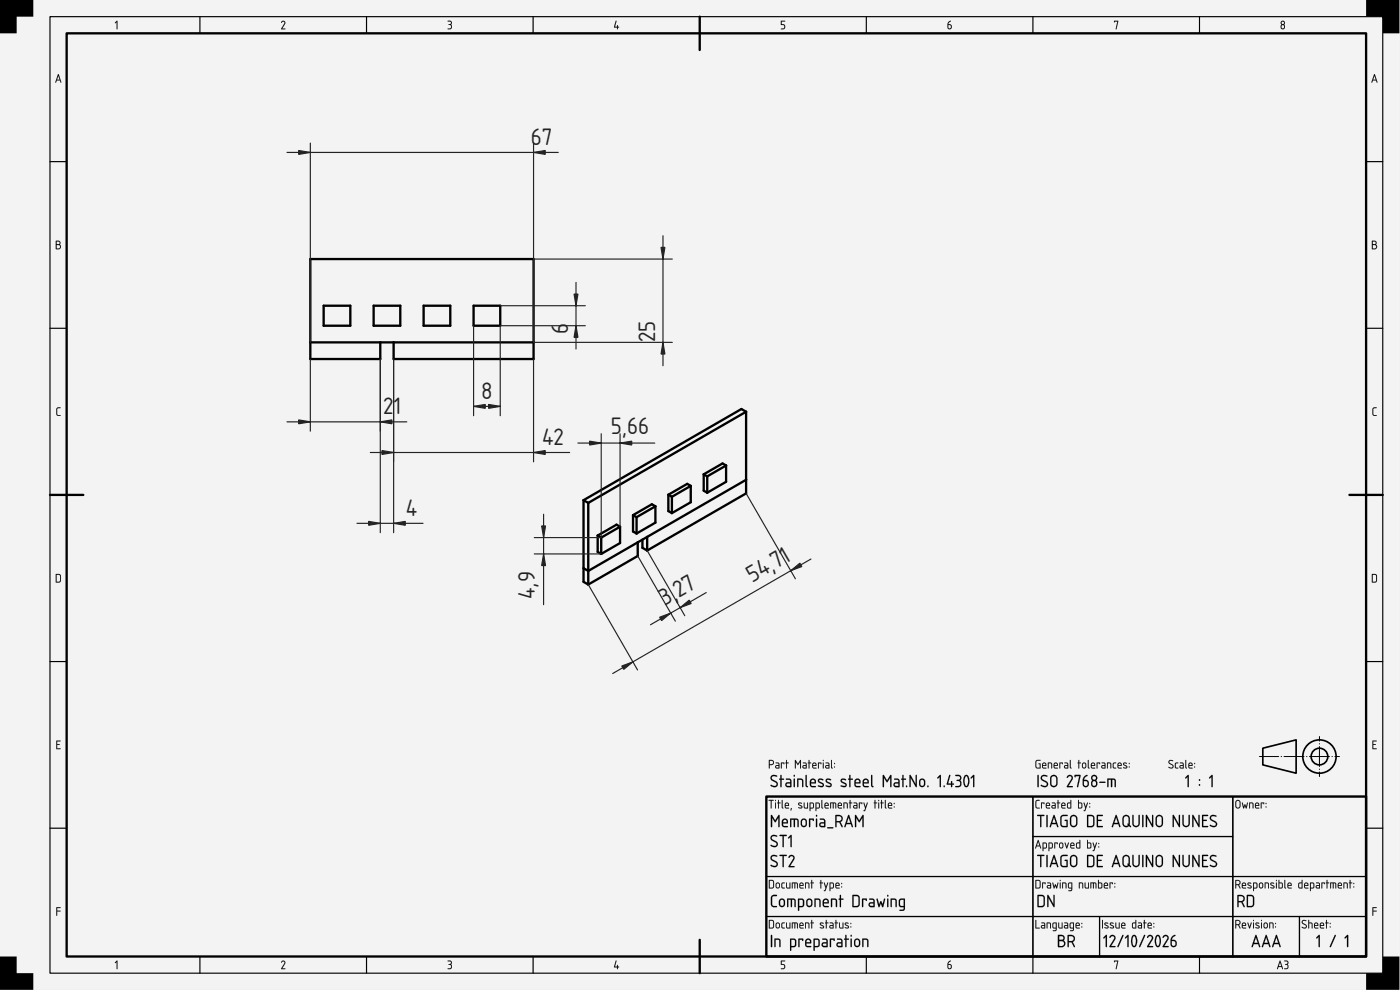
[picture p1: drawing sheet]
<svg xmlns="http://www.w3.org/2000/svg" width="420mm" height="297mm" viewBox="0 0 420 297" stroke-linecap="round" stroke-linejoin="round" font-family="sans-serif">
<defs><g id="words">
<g font-size="6.7" fill="#212529">
<text x="159.3" y="43.4">67</text>
<text x="170.5" y="100.2" transform="rotate(-90 170.5 100.2)">6</text>
<text x="196.6" y="102.6" transform="rotate(-90 196.6 102.6)">25</text>
<text x="144.4" y="119.6">8</text>
<text x="115" y="124.2">2</text>
<text x="118.2" y="124.2">1</text>
<text x="183.3" y="130.3">5</text>
<text x="186.7" y="130.3">,66</text>
<text x="162.7" y="133.4">42</text>
<text x="121.8" y="154.7">4</text>
<text x="160.5" y="179.8" transform="rotate(-90 160.5 179.8)">4,9</text>
<text x="225.7" y="174.9" transform="rotate(-30 225.7 174.9)">54,71</text>
<text x="199.5" y="181.9" transform="rotate(-30 199.5 181.9)">3,27</text>
</g>
</g></defs>
<path d="M0 0h420v297h-420z" fill-rule="evenodd" fill="#f1f3f5"/>
<g fill="#000">
<path d="M0 0h10v5h-5v5h-5zM35 6.3l.3 .1-.2 2.4-.1-2.2-.3 .4-.2-.1zM84.5 6.5a.64 .64 0 0 1 .9-.2 .64 .64 0 0 1 .1 .9l-.8 1.4h.8l.1 .2h-1.2l.9-1.7a.44 .44 0 0 0-.2-.6 .44 .44 0 0 0-.6 .4zM134.4 6.2h.1a.73 .73 0 0 1 .9 .2 .73 .73 0 0 1-.1 1 .78 .78 0 0 1 .2 1.1 .78 .78 0 0 1-1.1 .1 .66 .66 0 0 0 1-.5 .66 .66 0 0 0-.8-.7 .52 .52 0 0 0 .6-.2 .52 .52 0 0 0-.1-.7l-.7-.1zM184.8 6.2l.2 .2-.5 1.6h.7l.1-.5 .1 .5 .4 .2-.4 .1-.1 .5-.1-.5-.9-.1zM234.4 6.3h1.2l-1 .2v.8a.8 .8 0 0 1 1 .5 .8 .8 0 0 1-.6 1l-.6-.1 .6-.1a.54 .54 0 0 0 .4-.6 .54 .54 0 0 0-.5-.5h-.5zM334.4 6.2l1.2 .1-.6 2.5 .3-2.3h-.7l-.2 .2zM410 0h10v10h-5v-5h-5zM17.1 122.4l1-.2v.2l-.9 .3-.1 1.5 .3 .3h.7l.1 .3h-.9l-.4-.4v-1.6zM412.1 122.4l1-.2v.2l-.9 .3-.1 1.5 .3 .3h.6l.1 .3h-.8l-.4-.4v-1.6zM16.9 222.2h1.3l-.2 .3h-.9v.7l.8 .2-.8 .1v1h1l.1 .3h-1.3zM411.9 222.2h1.2l-.1 .3h-.9v.7l.8 .2-.8 .1v1h.9l.1 .3h-1.2z"/>
<path d="M16.9 272.2l1.3 .1-1 .1v.8l1 .2-1 .1-.2 1.3zM411.9 272.2l1.3 .1-1.1 .1v.8l1.1 .2-1.1 .1-.1 1.3zM0 287h5v5h5v5h-10zM35 288.3l.3 .1-.2 2.4-.1-2.2-.3 .4-.2-.2zM84.5 288.4a.64 .64 0 0 1 .9-.1 .64 .64 0 0 1 .1 .9l-.8 1.3h.8l.1 .3h-1.2l.9-1.7a.44 .44 0 0 0-.2-.7 .44 .44 0 0 0-.6 .4zM134.4 288.2h.1a.73 .73 0 0 1 .9 .2 .73 .73 0 0 1-.1 1 .78 .78 0 0 1 .2 1.1 .78 .78 0 0 1-1.1 .1 .66 .66 0 0 0 1-.5 .66 .66 0 0 0-.8-.7 .52 .52 0 0 0 .6-.3 .52 .52 0 0 0-.1-.6l-.7-.1zM184.8 288.2l.2 .1-.5 1.7h.7l.1-.5 .1 .5 .4 .2-.4 .1-.1 .5-.1-.5-.9-.1zM234.4 288.2l1.2 .1-1 .2v.7a.8 .8 0 0 1 1 .6 .8 .8 0 0 1-.6 1l-.6-.1 .6-.2a.54 .54 0 0 0 .4-.5 .54 .54 0 0 0-.5-.5h-.5zM334.4 288.2l1.2 .1-.6 2.5 .3-2.3h-.7l-.2 .2zM415 287h5v10h-10v-5h5z"/>
<path d="M0 0h420v297h-420zM0 0v297h420v-297z"/>
<path d="M35 6.3l.3 .1-.2 2.4-.1-2.2-.3 .4-.2-.1zM35 6.3l-.5 .6h.2l.3-.3 .1 2.2 .1-2.4z"/>
<path d="M84.5 6.4l.7-.2 .4 .4-.1 .6-.8 1.3h.8l.1 .3h-1.2l1-1.9-.4-.4-.6 .3zM84.6 6.3l-.2 .4h.2a.41 .41 0 0 1 .6-.2 .41 .41 0 0 1 .1 .6l-.9 1.7h1.2l-.1-.2h-.8l.8-1.4a.63 .63 0 0 0-.1-.8 .63 .63 0 0 0-.8-.1z"/>
<path d="M134.4 6.2l1 .2a.62 .62 0 0 1-.1 1h.1a.84 .84 0 0 1 .1 1.2 .84 .84 0 0 1-1.2 .1l1-.3a.6 .6 0 0 0 0-.7 .6 .6 0 0 0-.7-.2v-.1a.59 .59 0 0 0 .7-.8l-.9-.2zM134.4 6.3v.1l.9 .2v.5l-.7 .3 .7 .2a.68 .68 0 0 1-.1 .9 .68 .68 0 0 1-.8 .1 .77 .77 0 0 0 1.1-.1 .77 .77 0 0 0-.2-1.1 .73 .73 0 0 0 .1-1 .73 .73 0 0 0-1-.1z"/>
<path d="M184.8 6.2l.2 .2-.5 1.6h.7l.1-.5 .1 .5 .4 .2-.4 .1-.1 .5-.1-.5-1-.1zM184.8 6.2l-.5 2 .9 .1 .1 .5 .1-.5 .4-.1-.4-.2v-.4h-.2v.4h-.7l.5-1.6z"/>
<path d="M234.4 6.2l1.3 .1-1.1 .2v.8h.6l.4 .4-.1 .9-.5 .2-.7-.1 .7-.2a.52 .52 0 0 0 .4-.5 .52 .52 0 0 0-.5-.5h-.5zM234.4 6.3v1.2l.9 .1 .1 .6-.2 .3-.8 .2 .6 .1a.79 .79 0 0 0 .6-1 .79 .79 0 0 0-1-.5v-.9l1-.1z"/>
<path d="M284.6 6.6l.7-.3-.7 1a.74 .74 0 0 1 1 .2 .74 .74 0 0 1-.2 1 .74 .74 0 0 1-1-.1v-1.3zM284.6 7.5v.7a.4 .4 0 0 0 .4 .4 .4 .4 0 0 0 .4-.4l-.1-.6z"/>
<path d="M284.6 6.6l.8-.4-.8 1 .7 .1 .3 .4v.7l-.5 .4-.4-.1-.3-.3v-1.3zM284.6 6.6l-.2 .5v1.1a.7 .7 0 0 0 1 .4 .7 .7 0 0 0 .1-1.1l-.9-.2 .7-1zM284.6 7.5l.1 1 .6-.1a.59 .59 0 0 0-.3-.9zM284.6 7.5l.7 .1a.51 .51 0 0 1 .1 .7 .51 .51 0 0 1-.7 .2z"/>
<path d="M334.3 6.2l1.3 .1-.6 2.5-.2-.1 .5-2.2h-.7l-.2 .2zM334.4 6.3v.4l.1-.2h.9l-.4 2.3 .6-2.5z"/>
<path d="M384.5 8a.5 .5 0 0 0 1 0 .5 .5 0 0 0-1 0zM384.6 6.9a.4 .4 0 0 0 .8 0 .4 .4 0 0 0-.8 0zM384.6 6.4a.65 .65 0 0 1 .9 .1 .65 .65 0 0 1-.1 .9 .76 .76 0 0 1 .2 1.1 .76 .76 0 0 1-1.2 0 .76 .76 0 0 1 .2-1.1l-.3-.6z"/>
<path d="M384.7 7.6a.56 .56 0 0 0 .3 .9l.3-.1a.5 .5 0 0 0 0-.6 .5 .5 0 0 0-.6-.2zM384.4 8a.51 .51 0 0 1 1 0 .51 .51 0 0 1-1 0zM384.6 6.9a.4 .4 0 0 0 .8 0 .4 .4 0 0 0-.8 0zM384.6 6.9a.41 .41 0 0 1 .8 0 .41 .41 0 0 1-.8 0zM384.6 6.3a.66 .66 0 0 1 .9 .1 .66 .66 0 0 1-.1 1 .77 .77 0 0 1 .2 1.1 .77 .77 0 0 1-1.2 0 .77 .77 0 0 1 .2-1.1l-.3-.6zM384.6 6.4a.66 .66 0 0 0 0 1 .94 .94 0 0 0 0 1.2h.8a.93 .93 0 0 0-.1-1.2 .66 .66 0 0 0 0-1.1z"/>
<path d="M17.4 22.2l.2 .1 .8 2.3-.1 .2-.3-.7h-1l-.2 .7-.2-.1zM17.4 22.3l-.8 2.4h.2l.2-.6h1l.3 .7zM17.5 22.7l-.4 1.2h.8zM17.5 22.7l.4 1.2h-.8z"/>
<path d="M17.4 22.2l.2 .1 .8 2.3-.1 .2-.3-.7h-1l-.2 .7-.2-.1zM17.5 22.7l-.4 1.2h.8z"/>
<path d="M412.4 22.2l.2 .1 .8 2.3-.1 .2-.3-.7h-1l-.2 .7-.2-.1zM412.4 22.3l-.8 2.4h.2l.2-.6h1l.3 .7zM412.5 22.7l-.4 1.2h.8zM412.5 22.7l.4 1.2h-.8z"/>
<path d="M412.4 22.2l.2 .1 .8 2.3-.1 .2-.3-.7h-1l-.2 .7-.2-.1zM412.5 22.7l-.4 1.2h.8z"/>
<path d="M16.8 72.3l.6-.1a.65 .65 0 0 1 .7 .4 .65 .65 0 0 1-.2 .8 .77 .77 0 0 1 .4 .8 .77 .77 0 0 1-.7 .6h-.8zM17 73.5v1.1h.5a.52 .52 0 0 0 .5-.6 .52 .52 0 0 0-.5-.5zM17 72.5v.8h.5a.39 .39 0 0 0 .4-.4 .39 .39 0 0 0-.4-.4z"/>
<path d="M16.8 72.2l1.1 .1a.62 .62 0 0 1 0 1.1 .78 .78 0 0 1 .4 .8 .78 .78 0 0 1-.7 .6h-.8zM16.8 72.3v2.4l.8 .1a.76 .76 0 0 0 .7-.6 .76 .76 0 0 0-.4-.8 .63 .63 0 0 0 .2-.8 .63 .63 0 0 0-.7-.4zM17 73.5v1.1l.9-.2v-.7zM17 73.5h.5a.54 .54 0 0 1 .6 .5 .54 .54 0 0 1-.6 .6h-.5zM17 72.5v.8l.5-.1a.37 .37 0 0 0 .4-.3 .37 .37 0 0 0-.4-.4zM17 72.5h.5a.41 .41 0 0 1 .4 .4 .41 .41 0 0 1-.4 .4h-.5z"/>
<path d="M411.8 72.3l.6-.1a.65 .65 0 0 1 .7 .4 .65 .65 0 0 1-.2 .8 .77 .77 0 0 1 .4 .8 .77 .77 0 0 1-.7 .6h-.8zM412 73.5v1.1h.5a.52 .52 0 0 0 .5-.6 .52 .52 0 0 0-.5-.5zM412 72.5v.8h.5a.39 .39 0 0 0 .4-.4 .39 .39 0 0 0-.4-.4z"/>
<path d="M411.8 72.2l1.1 .1a.62 .62 0 0 1 0 1.1 .78 .78 0 0 1 .4 .8 .78 .78 0 0 1-.7 .6h-.9zM411.8 72.3v2.4l.8 .1a.76 .76 0 0 0 .7-.6 .76 .76 0 0 0-.4-.8 .63 .63 0 0 0 .2-.8 .63 .63 0 0 0-.7-.4zM412 73.5v1.1l.9-.2v-.7zM412 73.5h.5a.54 .54 0 0 1 .5 .5 .54 .54 0 0 1-.5 .6h-.5zM412 72.5v.8l.5-.1a.37 .37 0 0 0 .4-.3 .37 .37 0 0 0-.4-.4zM412 72.5h.5a.41 .41 0 0 1 .4 .4 .41 .41 0 0 1-.4 .4h-.5z"/>
<path d="M17.1 122.4l1.1-.2v.2l-1 .3v1.5l.1 .2 .9 .2v.2h-.9l-.4-.3v-1.7zM17.1 122.4l-.2 .4v1.6l.4 .3h.8v-.1l-.7-.1-.3-.3 .1-1.5 .9-.3v-.2z"/>
<path d="M412.1 122.4l1-.2v.2l-.9 .3v1.5v.2l1 .2v.2h-.9l-.4-.3v-1.7zM412.1 122.4l-.2 .4v1.6l.4 .3h.8l-.1-.1-.7-.1-.2-.3v-1.5l1-.3v-.2z"/>
<path d="M17 172.5v2h.8l.2-.4v-1.4l-.2-.2zM16.8 172.2h1l.5 .5v1.6l-.5 .5h-1z"/>
<path d="M17 172.5v2h.8l.2-.4v-1.4l-.2-.2zM17 172.4l.8 .1 .2 .2v1.4l-.2 .4-.8 .1zM16.8 172.2h1l.5 .5v1.7l-.5 .4h-1.1zM16.8 172.3v2.4h1.1l.4-.5-.1-1.7-.4-.2z"/>
<path d="M412 172.5v2h.8l.2-.4v-1.4l-.2-.2zM411.7 172.2h1.1l.4 .5v1.6l-.4 .5h-1.1z"/>
<path d="M412 172.5v2h.8l.2-.4v-1.4l-.2-.2zM411.9 172.4l.9 .1 .2 .2v1.4l-.2 .4-.9 .1zM411.7 172.2h1.1l.5 .5v1.7l-.5 .4h-1.1zM411.8 172.3v2.4h1.1l.3-.5v-1.7l-.4-.2z"/>
<path d="M16.9 222.2h1.3l-.2 .3h-.9v.7l.8 .2-.8 .1v1h1l.1 .3h-1.3zM16.9 222.2v2.5h1.2v-.1h-1v-1.1l.8-.1-.8-.1v-.9h.9l.1-.2z"/>
<path d="M231 228.3v1h.6a.52 .52 0 0 0 .4-.6 .52 .52 0 0 0-.5-.4zM230.8 228h.7a.77 .77 0 0 1 .8 .8 .77 .77 0 0 1-.7 .8h-.6v.8l-.2 .1zM233 229.9l.1 .4h.6v-.5zM232.8 228.8h.8l.3 .5v1.2l-.8 .1a.52 .52 0 0 1-.5-.5 .52 .52 0 0 1 .5-.5h.6l-.1-.4-.8-.2zM234.4 228.8l1 .1-.1 .4-.1-.3h-.6l-.1 1.6zM236 228l.2 .1v.7l.5 .1-.5 .1-.1 1.6-.2-1.6-.2-.1 .2-.1zM238.6 228l.9 1.2 .8-1.2v2.5l-.2-.1v-1.8l-.6 1-.7-1v1.8l-.2 .2zM241.1 229.9l.1 .4h.6v-.5zM241 228.8h.8l.3 .5v1.2l-.8 .1a.52 .52 0 0 1-.5-.5 .52 .52 0 0 1 .5-.5h.5v-.4l-.8-.2zM242.7 228l.2 .1v.7l.6 .1-.6 .1-.1 1.6-.1-1.6-.3-.1 .3-.1zM244.1 229.2l-.1 .4h.8l-.2-.5zM244 228.9a.64 .64 0 0 1 .8 0 .64 .64 0 0 1 .1 .9h-.9l.1 .5 .9 .2-.7 .1a1.06 1.06 0 0 1-.3-1.7zM245.5 228.8l1 .1-.1 .4-.1-.3h-.6l-.1 1.6zM247 228.8l.2 .1-.1 1.7zM246.9 228.2a.2 .2 0 0 1 .4 0 .2 .2 0 0 1-.4 0zM248 229.9v.4h.7v-.5zM247.8 228.8h.8l.3 .5v1.2l-.8 .1a.52 .52 0 0 1-.5-.5 .52 .52 0 0 1 .5-.5h.6l-.1-.4-.8-.2zM249.4 228l.3 .1 .1 2.5-.4-.4zM250.4 230h.2v.3h-.2zM250.4 228.9h.2v.3h-.2z"/>
<path d="M231 228.3v1h.6a.51 .51 0 0 0 .4-.6 .51 .51 0 0 0-.5-.4zM231 228.2h.5a.54 .54 0 0 1 .6 .5 .54 .54 0 0 1-.5 .6h-.6zM230.8 228h1l.3 .3a.78 .78 0 0 1 .1 .8 .78 .78 0 0 1-.6 .5h-.6v.8l-.2 .2zM230.8 228.1v2.4l.2-.1v-.9h.8l.3-.3a.75 .75 0 0 0-.6-1.2zM233 229.9l.1 .4h.6v-.5zM232.9 229.9l.8-.1v.6l-.7-.1zM232.8 228.8h.8l.3 .5v1.3h-.8a.54 .54 0 0 1-.5-.5 .54 .54 0 0 1 .5-.6l.6 .1-.1-.4-.8-.2zM232.8 228.8v.2l.9 .2v.4h-.6a.5 .5 0 0 0-.5 .5 .5 .5 0 0 0 .5 .5l.8-.1v-1.2l-.3-.5zM234.4 228.8l1 .1-.1 .4-.1-.3h-.6l-.1 1.6zM234.4 228.8l.1 1.8 .1-1.6h.6l.1 .3 .1-.4zM235.9 228l.3 .1v.7l.5 .1-.5 .1-.1 1.6-.2-1.6-.2-.1 .2-.1zM236 228.1l-.1 .7-.2 .1 .2 .1 .2 1.6 .1-1.6 .5-.1-.5-.1v-.7zM238.6 228l.2 .1 .7 1.1 .6-1.1 .3-.1v2.6l-.3-.2v-1.8l-.6 1-.7-1v1.8l-.2 .2zM238.6 228.1v2.4l.2-.1v-1.9l.7 1 .6-1v1.9l.2 .1v-2.4l-.8 1.1zM241.1 229.9l.1 .4h.6v-.5zM241.1 229.9l.8-.1v.6l-.8-.1zM241 228.8h.8l.3 .5v1.3h-.8a.54 .54 0 0 1-.5-.5 .54 .54 0 0 1 .5-.6l.5 .1v-.4l-.8-.2zM241 228.8v.2l.8 .2 .1 .4h-.6a.5 .5 0 0 0-.5 .5 .5 .5 0 0 0 .5 .5l.7-.1 .1-1.2-.3-.5zM242.7 228l.2 .1v.7l.6 .1-.6 .1-.1 1.6-.1-1.6-.3-.1 .3-.1zM242.7 228.1v.7l-.3 .1 .3 .1 .1 1.6 .1-1.6 .5-.1-.5-.1v-.7zM244.1 229.2l-.1 .4h.8l-.2-.5zM244.1 229.2a.42 .42 0 0 1 .5-.1 .42 .42 0 0 1 .2 .5h-.8zM244 228.9a.66 .66 0 0 1 .9 0 .66 .66 0 0 1 0 .9h-.9l.1 .5 1 .2-.8 .1a1.08 1.08 0 0 1-.3-1.7zM244 229l-.2 .4 .1 1 1.1 .1v-.1l-.9-.1-.1-.3v-.2h1l-.1-.8-.5-.2zM245.5 228.8l1 .1-.1 .4-.1-.3h-.6l-.1 1.6zM245.5 228.8l.1 1.8 .1-1.6h.6l.1 .3 .1-.4zM247 228.8l.2 .1-.1 1.7zM247 228.8l.1 1.8 .1-1.7zM246.9 228.2a.2 .2 0 0 1 .4 0 .2 .2 0 0 1-.4 0zM247 228l.2 .3zM248 229.9l.1 .4h.6v-.5zM247.9 229.9l.8-.1v.6l-.7-.1zM247.8 228.8h.8l.3 .5v1.3h-.8a.54 .54 0 0 1-.5-.5 .54 .54 0 0 1 .5-.6l.6 .1-.1-.4-.8-.2zM247.8 228.8v.2l.9 .2v.4h-.6a.5 .5 0 0 0-.5 .5 .5 .5 0 0 0 .5 .5l.8-.1v-1.2l-.3-.5zM249.4 228l.3 .1v2l.2 .4-.1 .1-.4-.4zM249.4 228.1v2.1l.4 .4-.2-2.5zM250.4 230h.2v.3h-.2zM250.4 230l.2 .2zM250.4 228.9h.2v.3h-.2zM250.4 229l.2 .2z"/>
<path d="M231.5 232.8a1.42 1.42 0 0 1 1.8 .1l-.3 .1a.71 .71 0 0 0-1-.1 .71 .71 0 0 0-.2 .9l1.1 .6a.93 .93 0 0 1 .2 1.6h.1a1.25 1.25 0 0 1-1.9-.5l1.4 .3 .4-.5-.2-.4-1.6-1-.1-.5zM231.5 232.8a.91 .91 0 0 0 .3 1.4l.9 .5a.64 .64 0 0 1 .3 1 .64 .64 0 0 1-1 .1l-.6-.3v.3a1.09 1.09 0 0 0 1.4 .4 1.09 1.09 0 0 0 .5-1.4l-1.6-1-.1-.3 .4-.6 1.1 .1 .1-.2-1.1-.3zM234.2 232.5l.4 .2v.9h.5l.2 .2-.7 .2v2l-.2 .2-.2-.2v-2l-.4-.2 .4-.2zM234.3 232.6l-.1 1-.3 .2 .3 .1 .2 2.3 .1-2.3 .8-.1-.8-.2v-.9zM236.2 235.2l-.1 .4 .2 .2h.8v-.7zM236.1 235.2l1.1-.2v.8l-1.1-.1zM235.9 233.6h1.1l.5 .6v1.9l-1.1 .1a.77 .77 0 0 1-.8-.8 .77 .77 0 0 1 .8-.7h.7v-.5l-1.2-.3zM235.9 233.7v.2l1.2 .3 .1 .5h-.8a.72 .72 0 0 0-.7 .7 .72 .72 0 0 0 .7 .8l1.1-.2v-1.8l-.5-.5zM238.2 233.6l.4 .2v2.2l-.2 .2-.2-.2zM238.3 233.7l.1 2.5 .1-2.4zM238.2 232.8a.26 .26 0 0 1 .5 0 .26 .26 0 0 1-.5 0zM238.3 232.6v.4h.2v-.4zM239.3 233.6h1.3l.5 .7v1.6l-.2 .3-.2-.3v-1.7l-1.1-.2v2l-.2 .2a3.7 3.7 0 0 1-.1-2.6zM239.3 233.7v2.4l.3-.1v-2.1h.8l.3 .3 .2 1.9 .1-.9a1.11 1.11 0 0 0-.6-1.6zM241.8 232.5l.3 .2v2.9l.3 .3a.39 .39 0 0 1-.5 .3 .39 .39 0 0 1-.2-.6zM241.8 232.6v3l.1 .4 .4 .2 .2-.2-.4-.4v-2.9zM243.5 234.2l-.1 .5h1.1l-.2-.6zM243.5 234.2a.59 .59 0 0 1 .8-.2 .59 .59 0 0 1 .2 .7h-1.1zM243.3 233.8h.1a.92 .92 0 0 1 1.2 0 .92 .92 0 0 1 .1 1.3h-1.3l.2 .7h1.1l.2 .2-.2 .2h-.9a.92 .92 0 0 1-.8-1.2l.1-.8zM243.4 233.9l-.3 .6 .2 1.5 .5 .2 1-.1v-.2l-1.2-.1-.2-.4v-.4h1.4l-.1-1.1-.7-.3zM245.6 233.8a1.2 1.2 0 0 1 1.5 .1l-.2 .2a.55 .55 0 0 0-.6-.2 .55 .55 0 0 0-.4 .5l1 .5a.68 .68 0 0 1 .4 .9 .68 .68 0 0 1-.9 .4l-1-.4 .2-.2 1.2 .2 .1-.3-1.3-.8-.2-.5zM245.6 233.8l-.1 .4 .1 .5 1.4 .8a1.28 1.28 0 0 1-1.5 .2l.1 .3 1.4 .1a.61 .61 0 0 0 .3-.6 .61 .61 0 0 0-.4-.5l-1.1-.6a.53 .53 0 0 1 .4-.5 .53 .53 0 0 1 .6 .2h.2v-.3l-.9-.2zM247.9 233.8a1.2 1.2 0 0 1 1.6 .1l-.3 .2a.55 .55 0 0 0-.6-.2 .55 .55 0 0 0-.4 .5l1 .5a.68 .68 0 0 1 .4 .9 .68 .68 0 0 1-.9 .4l-.9-.4 .1-.2 1.2 .2 .1-.3-1.3-.8-.1-.5zM248 233.8l-.2 .4 .2 .5 1.3 .8a1.28 1.28 0 0 1-1.5 .2l.1 .3 1.4 .1a.61 .61 0 0 0 .3-.6 .61 .61 0 0 0-.4-.5l-1-.6a.53 .53 0 0 1 .3-.5 .53 .53 0 0 1 .6 .2h.3l-.1-.3-.9-.2zM252.4 233.8a1.2 1.2 0 0 1 1.6 .1l-.3 .2a.55 .55 0 0 0-.6-.2 .55 .55 0 0 0-.4 .5l1 .5a.68 .68 0 0 1 .4 .9 .68 .68 0 0 1-.9 .4l-.9-.4 .1-.2 1.2 .2 .1-.3-1.3-.8-.1-.5zM252.5 233.8l-.2 .4 .2 .5 1.3 .8a1.28 1.28 0 0 1-1.5 .2l.1 .3 1.4 .1a.61 .61 0 0 0 .3-.6 .61 .61 0 0 0-.4-.5l-1-.6a.53 .53 0 0 1 .3-.5 .53 .53 0 0 1 .6 .2h.3l-.1-.3-.9-.2zM254.9 232.5l.4 .2-.1 .9h.6l.2 .2-.8 .2 .1 2-.2 .2-.2-.2v-2l-.4-.2 .4-.2zM254.9 232.6v1l-.4 .2 .4 .1 .2 2.3 .1-2.3 .8-.1-.8-.2v-.9zM256.9 234.2l-.1 .5h1.1l-.2-.6zM256.9 234.2a.59 .59 0 0 1 .7-.2 .59 .59 0 0 1 .3 .7h-1.1zM256.7 233.8a.92 .92 0 0 1 1.3 0 .92 .92 0 0 1 .1 1.3h-1.3l.2 .7h1l.3 .2-.3 .2h-.9a.92 .92 0 0 1-.7-1.2v-.8zM256.8 233.9l-.4 .6 .2 1.5 .5 .2 1.1-.1v-.2l-1.3-.1-.1-.4v-.4h1.4l-.2-1.1-.7-.3zM259.4 234.2l-.1 .5h1.1l-.3-.6zM259.4 234.2a.59 .59 0 0 1 .7-.2 .59 .59 0 0 1 .3 .7h-1.2zM259.2 233.8a.94 .94 0 0 1 1.3 0 .94 .94 0 0 1 .1 1.3h-1.3l.1 .7h1.1l.3 .2-.3 .2h-.9a.92 .92 0 0 1-.7-1.2v-.8zM259.2 233.9l-.3 .6 .2 1.5 .5 .2 1.1-.1v-.2l-1.3-.1-.2-.4v-.4h1.5l-.2-1.1-.7-.3zM261.5 232.5l.3 .2v2.9l.3 .3a.39 .39 0 0 1-.5 .3 .39 .39 0 0 1-.2-.6zM261.5 232.6l-.1 3 .2 .4 .4 .2 .1-.2-.3-.4v-2.9zM265 232.5l.3 .1 .9 1.6 1-1.6 .3-.1v3.6l-.4-.1v-2.7l-.9 1.4-.9-1.4v2.7l-.3 .2zM265 232.6v3.5l.3-.1v-2.8l.9 1.5 1-1.5v2.8l.3 .1v-3.5h-.3l-1 1.6-.9-1.6zM268.6 235.2l-.1 .4 .2 .2h.9v-.7zM268.6 235.2l1-.2v.8l-1-.1zM268.4 233.6h1.1l.5 .6v1.9l-1.2 .1a.77 .77 0 0 1-.7-.8 .77 .77 0 0 1 .8-.7h.7v-.5l-1.2-.3zM268.4 233.7v.2l1.2 .3v.5h-.7a.72 .72 0 0 0-.7 .7 .72 .72 0 0 0 .6 .8l1.1-.2v-1.8l-.4-.5zM270.8 232.5l.4 .2v.9h.5l.2 .2-.7 .2v2l-.2 .2-.2-.2v-2l-.4-.2 .4-.2zM270.9 232.6l-.1 1-.3 .2 .3 .1 .2 2.3 .1-2.3 .8-.1-.8-.2v-.9zM271.9 236a.27 .27 0 0 1 .5 0 .27 .27 0 0 1-.5 0zM272 235.7v.4h.2v-.3zM273 232.5l.3 .1 1.5 2.7v-2.6l.3-.2v3.6h-.3l-1.5-2.7v2.6l-.3 .1zM273 232.6v3.5l.3-.1v-2.7l1.5 2.7 .3 .1v-3.5l-.3 .1v2.7l-1.5-2.8zM276.4 234.1l-.2 1.2a.58 .58 0 0 0 .9 .4l.2-.5-.1-1-.4-.2zM276.4 234.1l.4-.2 .3 .2 .2 1.1a.59 .59 0 0 1-.5 .6 .59 .59 0 0 1-.6-.5zM276.2 233.8a.92 .92 0 0 1 .9-.2 .92 .92 0 0 1 .6 .8l-.1 1.1-.4 .6h-.9l-.5-.8a1.39 1.39 0 0 1 .4-1.5zM276.2 233.8l-.3 .4v1.1a.89 .89 0 0 0 .8 .8 .89 .89 0 0 0 .9-.8v-1.1l-.2-.3-.7-.3zM278.3 236a.27 .27 0 0 1 .5 0 .27 .27 0 0 1-.5 0zM278.4 235.7v.4h.2v-.3zM282 232.6l.4 .1v3.3l-.2 .2-.2-.2v-2.9l-.5 .5-.2-.2zM282 232.6l-.7 .8 .3 .1 .4-.5 .2 3.2 .2-3.5zM283.2 236a.27 .27 0 0 1 .5 0 .27 .27 0 0 1-.5 0zM283.2 235.7v.4h.3v-.3zM284.9 232.5l.3 .2-.7 2.4h.9l.2-.8 .2 .8 .5 .2-.5 .1-.2 .8-.2-.8-1.1 .1-.2-.2zM284.9 232.5l-.8 2.8 1.3 .1 .2 .8 .1-.8 .6-.1-.6-.2v-.7h-.2l-.1 .7h-.9l.7-2.4zM286.7 232.5h1.2l.4 .3a.88 .88 0 0 1-.2 1.4l.1-.1a1.2 1.2 0 0 1 .2 1.7 1.2 1.2 0 0 1-1.7 .2l1.3-.4a.84 .84 0 0 0 .1-1 .84 .84 0 0 0-1-.3v-.3a.7 .7 0 0 0 .8-.1 .7 .7 0 0 0 .1-.9l-1.3-.2zM286.8 232.6v.2h.8a.56 .56 0 0 1 .6 .4 .56 .56 0 0 1-.2 .6l-.9 .3 .9 .4a.9 .9 0 0 1 0 1.2 .9 .9 0 0 1-1.1 .2l-.2 .1a1.15 1.15 0 0 0 1.6-.2 1.15 1.15 0 0 0-.2-1.6 1.01 1.01 0 0 0 .2-1.4 1.01 1.01 0 0 0-1.4-.3zM289.9 232.9l-.4 1.4a1.22 1.22 0 0 0 .6 1.5l.4-1v-.9l-.3-.9zM289.8 232.9a1.25 1.25 0 0 1 .8 1.6 1.18 1.18 0 0 1-.7 1.3l-.5-1.5zM289.6 232.6l.4-.1 .5 .2a2.91 2.91 0 0 1-.3 3.5l-.7-.3-.4-1.1 .1-1.3zM289.6 232.7a2.82 2.82 0 0 0 .2 3.4l.7-.2 .4-1.1v-.9a.98 .98 0 0 0-.3-1 .98 .98 0 0 0-1-.2zM292 232.6l.4 .1v3.3l-.2 .2-.2-.2 .1-2.9-.5 .5-.3-.2zM292 232.6l-.7 .8 .3 .1 .5-.5 .1 3.2 .2-3.5z"/>
<path d="M231.5 232.8a1.41 1.41 0 0 1 1.8 .1l-.3 .1a.73 .73 0 0 0-1-.1 .73 .73 0 0 0-.2 .9l1.1 .6a1.02 1.02 0 0 1 .3 1.5 1.02 1.02 0 0 1-1.6 .1l-.3-.3 .1-.2a.88 .88 0 0 0 1 .4 .88 .88 0 0 0 .6-.9l-1.6-1.1-.2-.5zM234.2 232.5l.4 .2v.9l.7 .2-.7 .2v2l-.2 .2-.2-.2v-2l-.4-.2 .4-.2zM236.1 235.2v.4l.2 .2h.8v-.7zM235.9 233.6h1.1l.5 .6v1.9l-1.1 .1a.74 .74 0 0 1-.7-.8 .74 .74 0 0 1 .7-.7h.7v-.5l-1.2-.3zM238.2 233.7l.4 .1v2.2l-.2 .2-.2-.2zM238.2 232.8a.25 .25 0 0 1 .5 0 .25 .25 0 0 1-.5 0zM239.3 233.6a1.44 1.44 0 0 1 1.8 .5v1.8l-.2 .3-.2-.3v-1.7l-.3-.2h-.8v2l-.2 .2-.2-.2zM241.8 232.6l.3 .1v2.9l.3 .3a.37 .37 0 0 1-.5 .3 .37 .37 0 0 1-.1-.6zM243.5 234.2l-.1 .5h1.1a.58 .58 0 0 0-.2-.7 .58 .58 0 0 0-.8 .2zM243.4 233.8a.92 .92 0 0 1 1.2 0 .92 .92 0 0 1 .1 1.3h-1.3l.2 .7 1.3 .2-1.1 .2a.89 .89 0 0 1-.8-1.2l.1-.8zM245.6 233.8a.97 .97 0 0 1 1.5 .3h-.2a.82 .82 0 0 0-1.1 .2l1.1 .6a.71 .71 0 0 1 .3 1 .71 .71 0 0 1-1 .2l-.7-.2 .2-.2a.65 .65 0 0 0 .7 .2 .65 .65 0 0 0 .5-.5l-1.3-.7-.2-.5zM248 233.8a.97 .97 0 0 1 1.4 .3h-.1a.82 .82 0 0 0-1.2 .2l1.1 .6a.71 .71 0 0 1 .3 1 .71 .71 0 0 1-1 .2l-.7-.2 .2-.2a.65 .65 0 0 0 .7 .2 .65 .65 0 0 0 .5-.5l-1.2-.7-.2-.5zM252.5 233.8a.97 .97 0 0 1 1.4 .3h-.1a.82 .82 0 0 0-1.2 .2l1.1 .6a.71 .71 0 0 1 .3 1 .71 .71 0 0 1-1 .2l-.7-.2 .2-.2a.65 .65 0 0 0 .7 .2 .65 .65 0 0 0 .5-.5l-1.2-.7-.2-.5zM254.9 232.5l.3 .2v.9l.8 .2-.8 .2v2l-.1 .2-.2-.2v-2l-.4-.2 .4-.2zM256.9 234.2l-.1 .5h1.1a.58 .58 0 0 0-.3-.7 .58 .58 0 0 0-.7 .2zM256.7 233.8a.92 .92 0 0 1 1.3 0 .92 .92 0 0 1 .1 1.3h-1.3l.1 .7 1.4 .2-1.2 .2a.89 .89 0 0 1-.7-1.2l.1-.8zM259.4 234.2l-.1 .5h1.1a.58 .58 0 0 0-.3-.7 .58 .58 0 0 0-.7 .2zM259.2 233.8a.92 .92 0 0 1 1.2 0 .92 .92 0 0 1 .2 1.3h-1.3l.1 .7 1.3 .2-1.1 .2a.89 .89 0 0 1-.7-1.2v-.8zM261.5 232.6l.3 .1v2.9l.3 .3a.37 .37 0 0 1-.5 .3 .37 .37 0 0 1-.2-.6zM265 232.6h.3l.9 1.6 1-1.6h.3v3.5l-.3-.1v-2.7l-1 1.4-.9-1.4v2.7l-.3 .1zM268.6 235.2l-.1 .4 .2 .2h.9v-.7zM268.4 233.6h1.1l.5 .6v1.9l-1.2 .1a.74 .74 0 0 1-.7-.8 .74 .74 0 0 1 .8-.7h.7v-.5l-1.2-.3zM270.9 232.5l.3 .2v.9l.7 .2-.7 .2v2l-.2 .2-.2-.2v-2l-.4-.2 .4-.2zM271.9 235.7h.3v.4h-.3zM273 232.5l.3 .1 1.5 2.7v-2.6l.3-.2v3.6l-.3-.1-1.5-2.6v2.6l-.3 .1zM276.4 234.1l-.2 1.2a.57 .57 0 0 0 .6 .5 .57 .57 0 0 0 .5-.6l-.2-1.1-.3-.2zM276.2 233.8a.92 .92 0 0 1 1.5 .6v.9a.91 .91 0 0 1-1 .9 .91 .91 0 0 1-.9-.9l.1-1.1zM278.3 235.7h.3v.4h-.3zM282 232.6l.4 .1v3.3l-.2 .2-.2-.2v-2.9l-.5 .5-.2-.2zM283.2 235.7h.3v.4h-.3zM284.9 232.5l.3 .2-.7 2.4h.9l.2-.8 .2 .8 .5 .2-.5 .1-.2 .8-.2-.8-1.3-.1zM286.7 232.5a1.07 1.07 0 0 1 1.5 .2 1.07 1.07 0 0 1-.1 1.5 1.18 1.18 0 0 1 .2 1.6 1.18 1.18 0 0 1-1.6 .2l.2-.2a.85 .85 0 0 0 1.3-.6 .85 .85 0 0 0-1.1-.9v-.3a.67 .67 0 0 0 .9-.2 .67 .67 0 0 0-.1-.9l-1.2-.1zM289.9 232.9l-.5 1.4 .4 1.5a1.13 1.13 0 0 0 .8-1.5 1.18 1.18 0 0 0-.7-1.4zM289.6 232.6a.84 .84 0 0 1 .9 .1 .84 .84 0 0 1 .3 .8l.1 1.1a1.29 1.29 0 0 1-1.1 1.6 2.82 2.82 0 0 1-.2-3.6zM292 232.6l.4 .1v3.3l-.2 .2-.2-.2v-2.9l-.5 .5-.2-.2z"/>
<path d="M310.9 240.2l1.1-.2v.2l-1 .3v1.4l.1 .3 .9 .2v.2h-.8l-.4-.3-.1-1.7zM311 240.2l-.2 .4v1.6l.4 .3h.8l-.1-.1-.7-.1-.2-.4v-1.4l1-.3v-.2zM312.5 240.8l1 .1-.2 .4-.1-.3h-.5l-.2 1.6zM312.5 240.8v1.8l.2-1.6h.5l.1 .3 .1-.4zM314.2 241.2l-.1 .4h.8l-.2-.5zM314.2 241.2a.42 .42 0 0 1 .5-.1 .42 .42 0 0 1 .2 .5h-.8zM314.1 240.9a.65 .65 0 0 1 .9 0 .65 .65 0 0 1 0 .9h-.9l.1 .5 1 .2-.8 .1a1.08 1.08 0 0 1-.3-1.7zM314.1 241l-.2 .4 .1 1 1.1 .1v-.1l-.9-.1-.1-.3v-.2h1l-.1-.8-.5-.2zM315.9 241.9l.1 .4h.6v-.5zM315.8 241.9l.8-.1v.6l-.7-.1zM315.7 240.8h.8l.3 .5v1.3h-.8a.54 .54 0 0 1-.5-.5 .54 .54 0 0 1 .5-.6l.6 .1-.1-.4-.8-.2zM315.7 240.8v.2l.9 .2v.4h-.6a.5 .5 0 0 0-.4 .5 .5 .5 0 0 0 .4 .5l.8-.1v-1.2l-.3-.5zM317.4 240l.3 .1v.7l.5 .1-.5 .1-.2 1.6-.1-1.6-.3-.1 .3-.1zM317.5 240.1l-.1 .7-.2 .1 .2 .1 .1 1.6 .1-1.6 .6-.1-.6-.1v-.7zM318.8 241.2l-.1 .4h.8l-.2-.5zM318.8 241.2a.42 .42 0 0 1 .5-.1 .42 .42 0 0 1 .2 .5h-.8zM318.7 240.9a.66 .66 0 0 1 .9 0 .66 .66 0 0 1 .1 .9h-1l.2 .5 .9 .2-.8 .1a1.08 1.08 0 0 1-.3-1.7zM318.7 241l-.2 .4 .1 1 1.1 .1v-.1l-.9-.1-.1-.3v-.2h1l-.1-.8-.5-.2zM320.6 241.1l-.1 .1a.7 .7 0 0 0 .5 1.1h.3v-1.3zM320.6 241h.7v1.4h-.5a.78 .78 0 0 1-.2-1.4zM320.3 240.9l1-.1-.1-.7 .3-.1v2.6h-1l-.3-.3zM320.4 241l-.1 1.3 .3 .2h.9v-2.5l-.2 .1v.7zM323.8 241v1.3h.6l.1-1.1zM323.8 241h.5a.85 .85 0 0 1 .3 1.2l-.8 .2zM323.6 240l.2 .1v.7h.7l.3 .3v1.2l-.3 .3-1-.1zM323.6 240v2.5h.9l.3-.4v-1l-.3-.3h-.7v-.7zM325.2 240.8l.3 .1 .3 1.2 .4-1.2h.3l-.9 2.5-.4-.2 .3-.1 .2-.6zM325.3 240.8l.4 1.7-.2 .6-.3 .1 .4 .2 .9-2.5h-.3l-.4 1.2zM326.9 242h.3v.3h-.3zM327 242l.1 .2zM326.9 240.9h.3v.3h-.3zM327 241l.1 .2z"/>
<path d="M311.4 232.6l.3 .1v3.3l-.2 .2-.1-.2zM312.6 232.8a1.41 1.41 0 0 1 1.8 .1l-.3 .1a.73 .73 0 0 0-1-.1 .73 .73 0 0 0-.2 .9l1.1 .6a1.02 1.02 0 0 1 .3 1.5 1.02 1.02 0 0 1-1.6 .1l-.3-.3 .1-.2a.88 .88 0 0 0 1 .4 .88 .88 0 0 0 .6-.9l-1.6-1.1-.2-.5zM315.8 233l-.3 .6v1.6a.75 .75 0 0 0 .8 .6 .75 .75 0 0 0 .7-.7v-1.5a.75 .75 0 0 0-.4-.7 .75 .75 0 0 0-.8 .1zM315.5 232.8a1.11 1.11 0 0 1 1.2-.2 1.11 1.11 0 0 1 .7 1v1.5a1.1 1.1 0 0 1-1.1 1.1 1.1 1.1 0 0 1-1.1-1.1v-1.8zM320.4 232.8a.92 .92 0 0 1 1.3-.1 .92 .92 0 0 1 .1 1.2l-1.2 1.9h1.2l.1 .4h-1.7l1.3-2.4a.63 .63 0 0 0-.3-.9 .63 .63 0 0 0-.9 .5l-.2-.2zM322.5 232.5h1.6l.2 .2-.9 3.5-.2-.2 .7-3.1h-1.1l-.2 .3zM325.4 233l1-.4v.2l-.9 .6-.2 .6a1.1 1.1 0 0 1 1.5 1 1.1 1.1 0 0 1-1.4 1.1l-.5-.7 .1-1.6zM325.3 234.3v1a.57 .57 0 0 0 .6 .5 .57 .57 0 0 0 .5-.5l-.1-.8zM327.7 235a.7 .7 0 0 0 1.4 0 .7 .7 0 0 0-1.4 0zM327.8 233.4a.6 .6 0 0 0 1.2 0 .6 .6 0 0 0-1.2 0zM327.8 232.7a.93 .93 0 0 1 1.3 .1 .93 .93 0 0 1-.2 1.4 1.09 1.09 0 0 1 .3 1.6 1.09 1.09 0 0 1-1.7 0 1.09 1.09 0 0 1 .3-1.6l-.3-.8zM330 234.6h1.6l.2 .1-1.7 .2zM332.4 233.6h.1a2.46 2.46 0 0 1 2.3 .3v2.2l-.3-.1-.1-1.9-.6-.1v2l-.2 .2-.2-.2v-2h-.7v2l-.2 .2-.2-.2z"/>
<path d="M311.4 232.5l.4 .2v3.3l-.3 .2-.2-.2zM311.4 232.6v3.4l.1 .2 .2-.2v-3.3zM312.6 232.8a1.42 1.42 0 0 1 1.8 .1l-.3 .1a.71 .71 0 0 0-1-.1 .71 .71 0 0 0-.2 .9l1.1 .6a.93 .93 0 0 1 .2 1.6h.1a1.25 1.25 0 0 1-1.9-.5l1.4 .3 .4-.5-.2-.4-1.6-1-.1-.5zM312.6 232.8a.91 .91 0 0 0 .3 1.4l.9 .5a.64 .64 0 0 1 .3 1 .64 .64 0 0 1-1 .1l-.6-.3v.3a1.09 1.09 0 0 0 1.4 .4 1.09 1.09 0 0 0 .5-1.4l-1.6-1-.1-.3 .4-.6 1.1 .1 .1-.2-1.1-.3zM315.8 233.1l-.3 .5v1.6l.4 .5 .5 .1 .5-.3 .1-1.9a.73 .73 0 0 0-.4-.7 .73 .73 0 0 0-.8 .2zM315.7 233l.7-.1 .5 .3 .1 1.9a.77 .77 0 0 1-.7 .8 .77 .77 0 0 1-.8-.7v-1.6zM315.5 232.8l.8-.3 .7 .3 .3 .5 .1 1.8a1.13 1.13 0 0 1-1.1 1.1 1.13 1.13 0 0 1-1.2-1.1l.1-1.8zM315.5 232.8l-.3 .7v1.6l.3 .8a1.18 1.18 0 0 0 1.5 0l.3-.5v-1.8a1.1 1.1 0 0 0-.6-1 1.1 1.1 0 0 0-1.2 .2zM320.4 232.8a.92 .92 0 0 1 1.4 .1l.1 .9-1.3 2h1.2l.1 .4h-1.7v-.3l1.3-2.1v-.8a.72 .72 0 0 0-1.2 .4l-.2-.2zM320.5 232.7l-.3 .5 .3 .1a.59 .59 0 0 1 .9-.4 .59 .59 0 0 1 .1 .9l-1.3 2.3h1.7l-.1-.2h-1.2l1.2-2a.94 .94 0 0 0-.5-1.3zM322.5 232.5h1.6l.2 .2-.9 3.5-.2-.2 .7-3.1h-1.1l-.2 .3-.2-.2zM322.5 232.6l.1 .6 .2-.4h1.1l-.7 3.2 .2 .2 .9-3.5zM325.3 233l1.1-.5v.3l-.7 .4-.4 .8h.8l.6 .5 .1 .9-.3 .6a.89 .89 0 0 1-1.3-.1l-.3-.3v-1.5zM325.4 233l-.4 .8v1.6a.96 .96 0 0 0 1.3 .7 .96 .96 0 0 0 .4-1.4 1.16 1.16 0 0 0-1.4-.7l.2-.6 .8-.6v-.2zM325.3 234.3l.2 1.4h.8a.84 .84 0 0 0-.4-1.3zM325.3 234.3l1 .2a.74 .74 0 0 1 .2 1 .74 .74 0 0 1-1 .2zM328 234.5a.79 .79 0 0 0 .4 1.3l.4-.1a.71 .71 0 0 0 .1-1 .71 .71 0 0 0-.9-.2zM328 234.5l.4-.2 .4 .2a.74 .74 0 0 1 .2 1 .74 .74 0 0 1-1 .2l-.2-.4zM327.8 233.4a.55 .55 0 0 0 1.1 0 .55 .55 0 0 0-1.1 0zM327.8 233.4a.6 .6 0 0 1 1.2 0 .6 .6 0 0 1-1.2 0zM327.8 232.7a.94 .94 0 0 1 1.3 .1 .94 .94 0 0 1-.2 1.4 1.09 1.09 0 0 1 .4 1.5 1.09 1.09 0 0 1-1.6 .3 1.09 1.09 0 0 1-.1-1.6l.2-.2-.4-.8zM327.8 232.7a.94 .94 0 0 0 .1 1.5 1.34 1.34 0 0 0-.1 1.8l.6 .2 .6-.2a1.32 1.32 0 0 0-.1-1.8 .94 .94 0 0 0-.1-1.6zM329.9 234.6l1.7-.1 .2 .2-.2 .2h-1.5zM330 234.6l.1 .3 1.6-.2-.1-.1zM332.4 233.6h1.7l.6 .2a3 3 0 0 1 .2 2.3l-.4-.1-.1-1.9-.6-.1v2l-.2 .2-.2-.2v-2h-.7v2l-.4 .1zM332.4 233.6v2.5l.2-.1v-2.1h.8v2.1l.2 .1 .2-2.2 .6 .1 .2 2 .2 .1a3 3 0 0 0-.2-2.3z"/>
<path d="M310.9 228.2l1.4-.2-.2 .3h-.8l-.3 .4v1.2l.2 .4h.8v-1l-.4-.1 .7-.1v1.5h-1.1l-.4-.3-.1-1.7zM311 228.2l-.2 .4v1.7l.5 .3 .9-.1 .1-1.4-.6 .1 .4 .1v1.1l-.9-.1-.2-.4v-1.2l.2-.4 .9-.1 .1-.2zM313.1 229.2l-.1 .4h.8l-.2-.5zM313.1 229.2a.42 .42 0 0 1 .5-.1 .42 .42 0 0 1 .2 .5h-.8zM313 228.9a.65 .65 0 0 1 .8 0 .65 .65 0 0 1 .1 .9h-.9l.1 .5 .9 .2-.7 .1a1.08 1.08 0 0 1-.3-1.7zM313 229l-.2 .4 .1 1 1.1 .1v-.1l-.9-.1-.1-.3v-.2h1l-.1-.8-.5-.2zM314.5 228.8l1.1 .1 .1 1.6-.2-.1-.1-1.3-.7-.1v1.4l-.2 .2zM314.5 228.8v1.7l.2-.1v-1.4l.8 .1v1.3l.2 .1a1.33 1.33 0 0 0-.4-1.7zM316.5 229.2v.4h.7l-.2-.5zM316.5 229.2a.42 .42 0 0 1 .6-.1 .42 .42 0 0 1 .1 .5h-.8zM316.4 228.9a.65 .65 0 0 1 .9 0 .65 .65 0 0 1 .1 .9h-.9l.1 .5 .9 .2-.8 .1a1.08 1.08 0 0 1-.3-1.7zM316.4 229l-.2 .4 .1 1 1.1 .1v-.1l-.8-.1-.2-.3v-.2h1l-.1-.8-.4-.2zM318 228.8l1 .1-.1 .4-.2-.3h-.5l-.1 1.6zM318 228.8l.1 1.8 .1-1.6h.5l.2 .3v-.4zM319.6 229.9l.1 .4h.6v-.5zM319.6 229.9l.8-.1v.6l-.8-.1zM319.5 228.8h.8l.3 .5v1.3h-.8a.54 .54 0 0 1-.5-.5 .54 .54 0 0 1 .5-.6l.5 .1v-.4l-.8-.2zM319.5 228.8v.2l.8 .2 .1 .4h-.6a.5 .5 0 0 0-.5 .5 .5 .5 0 0 0 .5 .5l.7-.1 .1-1.2-.3-.5zM321.1 228l.2 .1v2l.3 .4-.1 .1-.4-.4zM321.1 228.1v2.1l.4 .4-.2-2.5zM323.7 228l.2 .1v.7l.5 .1-.5 .1-.1 1.6-.2-1.6-.2-.1 .2-.1zM323.7 228.1v.7l-.3 .1 .3 .1 .1 1.6 .1-1.6 .5-.1-.5-.1v-.7zM325.1 229.1l-.1 1 .6 .2 .1-1-.2-.2zM325.1 229.1h.5l.2 .8a.42 .42 0 0 1-.4 .5 .42 .42 0 0 1-.5-.4zM324.9 228.9h.1a.64 .64 0 0 1 .6-.1 .64 .64 0 0 1 .4 .6l-.1 .9-.4 .3-.5-.1-.3-.6zM325 228.9l-.3 1a.62 .62 0 0 0 .7 .7 .62 .62 0 0 0 .6-.6l-.2-1zM326.5 228l.2 .1v2l.3 .4-.1 .1-.4-.4zM326.5 228.1v2.1l.4 .4-.2-2.5zM327.7 229.2l-.1 .4h.8l-.2-.5zM327.7 229.2a.42 .42 0 0 1 .5-.1 .42 .42 0 0 1 .2 .5h-.8zM327.6 228.9a.65 .65 0 0 1 .9 0 .65 .65 0 0 1 0 .9h-.9l.2 .5 .9 .2-.8 .1a1.08 1.08 0 0 1-.3-1.7zM327.6 229l-.2 .4 .1 1 1.1 .1v-.1l-.9-.1-.1-.3v-.2h1l-.1-.8-.5-.2zM329.1 228.8l1.1 .1-.2 .4-.1-.3h-.5l-.2 1.6zM329.2 228.8v1.8l.1-1.6h.6l.1 .3 .1-.4zM330.8 229.9l.1 .4h.6v-.5zM330.8 229.9l.7-.1v.6l-.7-.1zM330.6 228.8h.9l.3 .5v1.3h-.8a.54 .54 0 0 1-.5-.5 .54 .54 0 0 1 .5-.6l.5 .1v-.4l-.9-.2zM330.7 228.8v.2l.8 .2v.4h-.5a.5 .5 0 0 0-.5 .5 .5 .5 0 0 0 .5 .5l.7-.1 .1-1.2-.3-.5zM332.2 228.8l1.2 .1 .1 1.6-.3-.1v-1.3l-.7-.1v1.4l-.3 .2zM332.3 228.8v1.7l.1-.1v-1.4l.8 .1 .1 1.3 .2 .1a1.33 1.33 0 0 0-.5-1.7zM334.1 228.9l.9-.1v.2h-.5a.77 .77 0 0 0 0 1.3l.4 .1 .1 .2h-.8l-.2-.3zM334.1 228.9a.96 .96 0 0 0-.2 1.1 .96 .96 0 0 0 .9 .6v-.2a.74 .74 0 0 1-.7-.5 .74 .74 0 0 1 .2-.9l.7-.1zM335.7 229.2l-.1 .4h.8l-.2-.5zM335.7 229.2a.42 .42 0 0 1 .5-.1 .42 .42 0 0 1 .2 .5h-.8zM335.6 228.9a.66 .66 0 0 1 .9 0 .66 .66 0 0 1 0 .9h-.9l.1 .5 1 .2-.8 .1a1.08 1.08 0 0 1-.3-1.7zM335.6 229l-.2 .4 .1 1 1.1 .1v-.1l-.9-.1-.1-.3v-.2h1l-.1-.8-.5-.2zM337.2 228.9a.62 .62 0 0 1 1 .2l-.7-.1-.2 .2 .8 .5a.48 .48 0 0 1 .2 .7 .48 .48 0 0 1-.6 .2l-.6-.2v-.2l.8 .1 .2-.2-.9-.6zM337.2 228.9v.6l.9 .6-.2 .2-.7-.1-.1 .2 1 .1 .2-.5-.9-.6a.32 .32 0 0 1 .2-.4 .32 .32 0 0 1 .4 .1l.1-.2zM338.8 230h.2v.3h-.2zM338.8 230l.2 .2zM338.8 228.9h.2v.3h-.2zM338.8 229l.2 .2z"/>
<path d="M310.9 228.2l1.4-.2-.2 .2-.9 .1-.2 .4v1.2l.2 .4h.8v-1l-.3-.1 .6-.1v1.4l-1 .1-.5-.3-.1-1.7zM313.1 229.2l-.1 .4h.8l-.2-.5zM313 228.9a.64 .64 0 0 1 .8 0 .64 .64 0 0 1 .1 .9h-.9l.1 .5 .9 .2-.7 .1a1.06 1.06 0 0 1-.3-1.7zM314.5 228.8a.87 .87 0 0 1 1 .1 .87 .87 0 0 1 .3 1l-.2 .7-.1-1.4-.8-.2v1.4l-.2 .1zM316.5 229.2v.4h.7l-.2-.5zM316.4 228.9a.64 .64 0 0 1 .9 0 .64 .64 0 0 1 .1 .9h-.9l.1 .5 .9 .2-.8 .1a1.06 1.06 0 0 1-.3-1.7zM318 228.8l1 .1-.1 .4-.2-.3h-.5l-.1 1.6zM319.6 229.9l.1 .4h.6v-.5zM319.5 228.8h.8l.3 .5v1.2l-.8 .1a.52 .52 0 0 1-.5-.5 .52 .52 0 0 1 .5-.5h.5v-.4l-.8-.2zM321.1 228l.2 .1 .2 2.5-.4-.4zM323.7 228l.2 .1v.7l.5 .1-.5 .1-.1 1.6-.2-1.6-.2-.1 .2-.1zM325.1 229.1l-.1 .9a.4 .4 0 0 0 .4 .3 .4 .4 0 0 0 .4-.4l-.2-.8zM325 228.9a.64 .64 0 0 1 1 .5v.6a.64 .64 0 0 1-.6 .6 .64 .64 0 0 1-.7-.7zM326.5 228l.2 .1 .2 2.5-.4-.4zM327.7 229.2l-.1 .4h.8l-.2-.5zM327.6 228.9a.64 .64 0 0 1 .9 0 .64 .64 0 0 1 0 .9h-.9l.1 .5 1 .2-.8 .1a1.06 1.06 0 0 1-.3-1.7zM329.1 228.8l1 .1-.1 .4-.1-.3h-.5l-.2 1.6zM330.8 229.9l.1 .4h.6v-.5zM330.7 228.8h.8l.3 .5-.1 1.2-.7 .1a.52 .52 0 0 1-.5-.5 .52 .52 0 0 1 .5-.5h.5v-.4l-.8-.2zM332.3 228.8a.87 .87 0 0 1 1 .1 .87 .87 0 0 1 .2 1l-.1 .7-.2-1.4-.7-.2v1.4l-.2 .1zM334.1 228.9l.7-.1 .1 .2a.52 .52 0 0 0-.6 0 .52 .52 0 0 0-.1 .6v.6l.8 .3a.65 .65 0 0 1-.8 0 .65 .65 0 0 1-.3-.8zM335.7 229.2l-.1 .4h.8l-.2-.5zM335.6 228.9a.64 .64 0 0 1 .8 0 .64 .64 0 0 1 .1 .9h-.9l.1 .5 1 .2-.8 .1a1.06 1.06 0 0 1-.3-1.7zM337.2 228.9a.5 .5 0 0 1 .5-.2 .5 .5 0 0 1 .4 .5l-.6-.2-.2 .2 .8 .5a.55 .55 0 0 1-.1 .9 .55 .55 0 0 1-.8-.4l.6 .1 .3-.2-.9-.6zM338.8 230h.2v.3h-.2zM338.8 228.9h.2v.3h-.2z"/>
<path d="M350.8 228.2a.82 .82 0 0 1 1.3 .2h-.2a.48 .48 0 0 0-.7-.1 .48 .48 0 0 0 0 .7l1 .7-.2 .7a.89 .89 0 0 1-1.3-.3l1 .2 .2-.4-1.2-1zM350.9 228.2l-.2 .7 1 .7a.43 .43 0 0 1 .2 .6 .43 .43 0 0 1-.6 .1l-.5-.2v.2a.74 .74 0 0 0 1.1 .2 .74 .74 0 0 0-.1-1.2l-.8-.4-.1-.4 .2-.2 .9 .1v-.2l-.7-.2zM352.7 228.9l.9-.1v.2h-.4a.77 .77 0 0 0-.1 1.3l.5 .1v.2h-.7l-.3-.3zM352.7 228.9a.96 .96 0 0 0-.1 1.1 .96 .96 0 0 0 .9 .6v-.2a.74 .74 0 0 1-.7-.5 .74 .74 0 0 1 .2-.9l.6-.1zM354.3 229.9l.1 .4h.6v-.5zM354.3 229.9l.7-.1v.6l-.7-.1zM354.1 228.8h.9l.3 .5-.1 1.3h-.7a.54 .54 0 0 1-.6-.5 .54 .54 0 0 1 .6-.6l.5 .1v-.4l-.9-.2zM354.1 228.8v.2l.9 .2v.4h-.5a.5 .5 0 0 0-.5 .5 .5 .5 0 0 0 .5 .5l.7-.1v-1.2l-.2-.5zM355.8 228l.2 .1v2l.3 .4-.2 .1-.4-.4zM355.8 228.1v2.1l.3 .4-.1-2.5zM357 229.2l-.1 .4h.8l-.2-.5zM357 229.2a.42 .42 0 0 1 .5-.1 .42 .42 0 0 1 .2 .5h-.8zM356.8 228.9a.66 .66 0 0 1 .9 0 .66 .66 0 0 1 .1 .9h-.9l.1 .5 .9 .2-.8 .1a1.08 1.08 0 0 1-.3-1.7zM356.9 229l-.2 .4 .1 1 1.1 .1v-.1l-.9-.1-.1-.3v-.2h1l-.1-.8-.5-.2zM358.4 230h.2v.3h-.2zM358.4 230l.2 .2zM358.4 228.9h.2v.3h-.2zM358.4 229l.2 .2z"/>
<path d="M350.8 228.2l.2-.1a.75 .75 0 0 1 1 .3h-.1a.49 .49 0 0 0-.8-.1 .49 .49 0 0 0 .1 .7l.6 .3a.73 .73 0 0 1 0 1.2 .73 .73 0 0 1-1.1-.4h.1a.54 .54 0 0 0 .8 .3 .54 .54 0 0 0 .2-.7l-1-.6-.1-.4zM352.7 228.9l.8-.1 .1 .2a.52 .52 0 0 0-.6 0 .52 .52 0 0 0-.2 .6l.1 .6 .7 .3a.65 .65 0 0 1-.8 0 .65 .65 0 0 1-.2-.8zM354.3 229.9l.1 .4h.6v-.5zM354.1 228.8h.9l.3 .5-.1 1.2-.7 .1a.52 .52 0 0 1-.5-.5 .52 .52 0 0 1 .5-.5h.5v-.4l-.9-.2zM355.8 228l.2 .1 .1 2.5-.4-.4zM357 229.2l-.1 .4h.8l-.2-.5zM356.9 228.9a.64 .64 0 0 1 .8 0 .64 .64 0 0 1 .1 .9h-.9l.1 .5 .9 .2-.8 .1a1.06 1.06 0 0 1-.2-1.7zM358.4 230h.2v.3h-.2zM358.4 228.9h.2v.3h-.2z"/>
<path d="M356.4 232.6l.4 .1v3.3l-.2 .2-.2-.2v-2.9l-.5 .5-.3-.2zM356.4 232.6l-.7 .8 .3 .1 .4-.5 .2 3.2 .1-3.5zM359.8 235.3l.4 .1-.1 .4-.3-.1zM359.9 235.3v.4h.2v-.4zM359.8 234a.26 .26 0 0 1 .5 0 .26 .26 0 0 1-.5 0zM359.9 233.9v.3h.2v-.3zM363.6 232.6l.4 .1v3.3l-.2 .2-.2-.2v-2.9l-.5 .5-.3-.2zM363.6 232.6l-.7 .8 .3 .1 .4-.5 .2 3.2 .1-3.5z"/>
<path d="M356.4 232.6l.4 .1v3.3l-.2 .2-.2-.2v-2.9l-.5 .5-.2-.2zM359.8 235.3h.3v.4h-.3zM359.8 233.8h.3v.4h-.3zM363.6 232.6l.3 .1v3.3l-.1 .2-.2-.2v-2.9l-.5 .5-.3-.2z"/>
<path d="M411.9 222.2h1.2l-.1 .3h-.9v.7l.8 .2-.8 .1v1h.9l.1 .3h-1.2zM411.9 222.2v2.5h1.2l-.1-.1h-.9v-1.1l.8-.1-.8-.1v-.9h.9l.1-.2z"/>
<path d="M230.7 240l1.5 .1-.6 .2-.2 2.3-.1-2.3-.6-.1zM230.7 240v.2h.6l.1 2.4 .1-2.4 .7-.1zM232.6 240.8l.3 .1-.1 1.7zM232.7 240.8l.1 1.8 .1-1.7zM232.6 240.2a.2 .2 0 0 1 .4 0 .2 .2 0 0 1-.4 0zM232.7 240l.1 .3zM233.5 240l.3 .1-.1 .7 .6 .1-.6 .1-.1 1.6-.1-1.6-.3-.1 .3-.1zM233.5 240.1v.7l-.2 .1 .2 .1 .1 1.6 .1-1.6 .5-.1-.5-.1v-.7zM234.6 240l.3 .1v2l.2 .4-.1 .1-.4-.4zM234.7 240.1l-.1 2.1 .4 .4-.2-2.5zM235.9 241.2l-.1 .4h.7l-.2-.5zM235.8 241.2a.42 .42 0 0 1 .6-.1 .42 .42 0 0 1 .1 .5h-.8zM235.7 240.9a.65 .65 0 0 1 .9 0 .65 .65 0 0 1 .1 .9h-.9l.1 .5 .9 .2-.8 .1a1.08 1.08 0 0 1-.3-1.7zM235.7 241l-.2 .4 .2 1 1.1 .1v-.1l-.9-.1-.2-.3v-.2h1.1l-.2-.8-.4-.2zM237.4 242.4l.2 .1-.2 .7zM237.4 242.5v.7l.2-.6zM239.6 240.9a.62 .62 0 0 1 1.1 .2l-.7-.1-.2 .2 .7 .5a.48 .48 0 0 1 .3 .7 .48 .48 0 0 1-.7 .2l-.6-.2v-.2l.9 .1 .1-.2-.9-.6zM239.6 240.9l.1 .6 .9 .6-.2 .2-.8-.1v.2l1 .1 .2-.5-.9-.6a.32 .32 0 0 1 .1-.4 .32 .32 0 0 1 .5 .1l.1-.2zM241.2 240.8l.3 .1v1.3l.7 .1v-1.4l.3-.1v1.8l-1.2-.2zM241.3 240.8a1.38 1.38 0 0 0 .4 1.8l.8-.1v-1.6h-.2v1.5h-.6l-.2-.2-.1-1.3zM243.2 241v1.3h.7v-1.2zM243.2 241l.8 .2-.1 1.1-.7 .1zM243 240.8h1l.3 .5-.1 1.1-1 .2-.1 .8zM243 240.8v2.5l.2-.1v-.6h.6a.95 .95 0 0 0 .5-1.3 .95 .95 0 0 0-1.3-.5zM245 241v1.3h.6l.1-1.2zM245 241l.8 .2-.1 1.1-.7 .1zM244.8 240.8h.9l.4 .5-.2 1.1-.9 .2-.1 .8zM244.8 240.8v2.5l.2-.1v-.6h.6a.95 .95 0 0 0 .4-1.3 .95 .95 0 0 0-1.2-.5zM246.5 240l.3 .1v2l.2 .4-.1 .1-.4-.4zM246.6 240.1l-.1 2.1 .4 .4-.1-2.5zM247.8 241.2l-.1 .4h.8l-.3-.5zM247.8 241.2a.42 .42 0 0 1 .5-.1 .42 .42 0 0 1 .2 .5h-.8zM247.6 240.9a.66 .66 0 0 1 .9 0 .66 .66 0 0 1 .1 .9h-.9l.1 .5 .9 .2-.8 .1a1.08 1.08 0 0 1-.3-1.7zM247.7 241l-.3 .4 .2 1 1.1 .1v-.1l-.9-.1-.1-.3v-.2h1l-.1-.8-.5-.2zM249.2 240.8l1.6 .1 .1 1.7-.2-.2-.1-1.3-.4-.1-.1 1.6-.2-1.6h-.5v1.5l-.2 .1zM249.2 240.8v1.7h.2v-1.5h.5l.2 1.6 .1-1.6 .5 .1v1.3l.2 .1a1.29 1.29 0 0 0-.5-1.7zM251.7 241.2v.4h.7l-.2-.5zM251.7 241.2a.42 .42 0 0 1 .6-.1 .42 .42 0 0 1 .1 .5h-.8zM251.6 240.9a.66 .66 0 0 1 .9 0 .66 .66 0 0 1 .1 .9h-.9l.1 .5 .9 .2-.8 .1a1.08 1.08 0 0 1-.3-1.7zM251.6 241l-.2 .4 .2 1 1 .1v-.1l-.8-.1-.2-.3v-.2h1.1l-.2-.8-.4-.2zM253.2 240.8l1.1 .1 .1 1.6-.2-.1-.1-1.3-.7-.1v1.4l-.2 .2zM253.2 240.8v1.7l.2-.1v-1.4l.7 .1 .1 1.3 .2 .1a1.33 1.33 0 0 0-.5-1.7zM255 240l.3 .1-.1 .7 .6 .1-.6 .1-.1 1.6-.1-1.6-.3-.1 .3-.1zM255 240.1v.7l-.2 .1 .2 .1 .1 1.6 .1-1.6 .6-.1-.6-.1v-.7zM256.4 241.9l.1 .4h.6v-.5zM256.3 241.9l.8-.1v.6l-.7-.1zM256.2 240.8h.8l.3 .5v1.3h-.8a.54 .54 0 0 1-.5-.5 .54 .54 0 0 1 .5-.6l.6 .1-.1-.4-.8-.2zM256.2 240.8v.2l.9 .2v.4h-.6a.5 .5 0 0 0-.5 .5 .5 .5 0 0 0 .5 .5l.8-.1v-1.2l-.3-.5zM257.8 240.8l1 .1-.1 .4-.2-.3h-.5l-.1 1.6zM257.8 240.8l.1 1.8 .1-1.6h.6l.1 .3 .1-.4zM259.2 240.8l.2 .1 .4 1.2 .4-1.2h.2l-.9 2.5-.4-.2 .3-.1 .2-.6zM259.2 240.8l.5 1.7-.3 .6-.2 .1 .3 .2 .9-2.5h-.2l-.4 1.2zM262.5 240l.2 .1v.7l.6 .1-.6 .1-.1 1.6-.1-1.6-.3-.1 .3-.1zM262.5 240.1v.7l-.3 .1 .3 .1 .1 1.6 .1-1.6 .5-.1-.5-.1v-.7zM263.6 240.8l.3 .1-.2 1.7zM263.6 240.8l.1 1.8 .1-1.7zM263.6 240.2a.18 .18 0 0 1 .3 0 .18 .18 0 0 1-.3 0zM263.6 240l.2 .3zM264.5 240l.2 .1v.7l.5 .1-.5 .1-.1 1.6-.1-1.6-.3-.1 .3-.1zM264.5 240.1v.7l-.3 .1 .3 .1 .1 1.6 .1-1.6 .5-.1-.5-.1v-.7zM265.6 240l.2 .1v2l.3 .4-.2 .1-.4-.4zM265.6 240.1v2.1l.3 .4-.1-2.5zM266.8 241.2l-.1 .4h.8l-.2-.5zM266.8 241.2a.42 .42 0 0 1 .5-.1 .42 .42 0 0 1 .2 .5h-.8zM266.7 240.9a.65 .65 0 0 1 .9 0 .65 .65 0 0 1 0 .9h-.9l.1 .5 1 .2-.8 .1a1.08 1.08 0 0 1-.3-1.7zM266.7 241l-.2 .4 .1 1 1.1 .1v-.1l-.9-.1-.1-.3v-.2h1l-.1-.8-.5-.2zM268.3 242h.2v.3h-.2zM268.3 242l.1 .2zM268.3 240.9h.2v.3h-.2zM268.3 241l.2 .2z"/>
<path d="M230.7 240l1.5 .1-.6 .2-.2 2.3-.1-2.3-.6-.1zM232.7 240.8l.2 .1-.1 1.7zM232.6 240.2a.2 .2 0 0 1 .4 0 .2 .2 0 0 1-.4 0zM233.5 240l.2 .1v.7l.6 .1-.6 .1-.1 1.6-.1-1.6-.3-.1 .3-.1zM234.6 240l.3 .1 .1 2.5-.4-.4zM235.9 241.2l-.1 .4h.7l-.2-.5zM235.7 240.9a.64 .64 0 0 1 .9 0 .64 .64 0 0 1 .1 .9h-.9l.1 .5 .9 .2-.8 .1a1.06 1.06 0 0 1-.3-1.7zM237.4 242.5l.2 .1-.2 .6zM239.6 240.9a.5 .5 0 0 1 .6-.2 .5 .5 0 0 1 .4 .5l-.6-.2-.2 .2 .7 .5a.55 .55 0 0 1-.1 .9 .55 .55 0 0 1-.8-.4l.7 .1 .3-.2-1-.6zM241.2 240.8l.3 .1v1.3l.2 .1h.5v-1.4h.3v1.7h-.8a1.3 1.3 0 0 1-.5-1.8zM243.2 241v1.3h.7l.1-1.1zM243 240.8a.94 .94 0 0 1 1.3 .8 .94 .94 0 0 1-1.1 1l-.1 .8zM245 241v1.3h.7l.1-1.1zM244.8 240.8a.94 .94 0 0 1 1.3 .8 .94 .94 0 0 1-1.1 1l-.1 .8zM246.6 240l.2 .1 .1 2.5-.4-.4zM247.8 241.2l-.1 .4h.8l-.2-.5zM247.6 240.9a.64 .64 0 0 1 .9 0 .64 .64 0 0 1 .1 .9h-.9l.1 .5 .9 .2-.8 .1a1.06 1.06 0 0 1-.3-1.7zM249.2 240.8h.1a1.21 1.21 0 0 1 1.7 .5l-.2 1.3-.1-1.4-.5-.2-.1 1.6-.2-1.6h-.5l-.1 1.6zM251.7 241.2v.4h.7l-.2-.5zM251.6 240.9a.64 .64 0 0 1 .9 0 .64 .64 0 0 1 .1 .9h-.9l.1 .5 .9 .2-.8 .1a1.06 1.06 0 0 1-.3-1.7zM253.2 240.8a.87 .87 0 0 1 1 .1 .87 .87 0 0 1 .2 1l-.1 .7-.1-1.4-.8-.2v1.4l-.2 .1zM255 240l.2 .1v.7l.6 .1-.6 .1-.1 1.6-.1-1.6-.3-.1 .3-.1zM256.4 241.9v.4h.7v-.5zM256.2 240.8h.8l.3 .5v1.2l-.8 .1a.52 .52 0 0 1-.5-.5 .52 .52 0 0 1 .5-.5h.6l-.1-.4-.8-.2zM257.8 240.8l1 .1-.1 .4-.2-.3h-.5l-.1 1.6zM259.2 240.8l.2 .1 .4 1.2 .4-1.2h.2l-.9 2.5-.4-.2 .3-.1 .2-.6zM262.5 240l.2 .1v.7l.5 .1-.5 .1-.1 1.6-.1-1.6-.3-.1 .3-.1zM263.6 240.8l.2 .1-.1 1.7zM263.6 240.2a.17 .17 0 0 1 .3 0 .17 .17 0 0 1-.3 0zM264.5 240l.2 .1v.7l.5 .1-.5 .1-.1 1.6-.1-1.6-.3-.1 .3-.1zM265.6 240l.2 .1 .1 2.5-.3-.4zM266.8 241.2l-.1 .4h.8l-.2-.5zM266.7 240.9a.64 .64 0 0 1 .9 0 .64 .64 0 0 1 0 .9h-.9l.1 .5 1 .2-.8 .1a1.06 1.06 0 0 1-.3-1.7zM268.3 242h.2v.3h-.2zM268.3 240.9h.2v.3h-.2z"/>
<path d="M231.5 250.8a1.42 1.42 0 0 1 1.8 .1l-.3 .1a.71 .71 0 0 0-1-.1 .71 .71 0 0 0-.2 .9l1.1 .6a.93 .93 0 0 1 .2 1.6h.1a1.25 1.25 0 0 1-1.9-.5l1.4 .3 .4-.5-.2-.4-1.6-1-.1-.5zM231.5 250.8a.91 .91 0 0 0 .3 1.4l.9 .5a.64 .64 0 0 1 .3 1 .64 .64 0 0 1-1 .1l-.6-.3v.3a1.09 1.09 0 0 0 1.4 .4 1.09 1.09 0 0 0 .5-1.4l-1.6-1-.1-.4 .4-.5 1.1 .1 .1-.2-1.1-.3zM234 250.5h2l.2 .2-.2 .2-.8-.1v3.2l-.2 .2-.2-.2 .1-3.2h-.9zM234 250.6v.2h.9l.1 3.4 .2-3.4 .9-.1zM237.2 250.6l.4 .1v3.3l-.2 .2-.2-.2 .1-2.9-.5 .5-.3-.2zM237.2 250.6l-.7 .8 .3 .1 .5-.5 .1 3.2 .2-3.5z"/>
<path d="M231.5 256.8a1.42 1.42 0 0 1 1.8 .1l-.3 .1a.71 .71 0 0 0-1-.1 .71 .71 0 0 0-.2 .9l1.1 .6a.93 .93 0 0 1 .2 1.6h.1a1.25 1.25 0 0 1-1.9-.5l1.4 .3 .4-.5-.2-.4-1.6-1-.1-.5zM231.5 256.8a.91 .91 0 0 0 .3 1.4l.9 .5a.64 .64 0 0 1 .3 1 .64 .64 0 0 1-1 .1l-.6-.3v.3a1.09 1.09 0 0 0 1.4 .4 1.09 1.09 0 0 0 .5-1.4l-1.6-1-.1-.4 .4-.5 1.1 .1 .1-.2-1.1-.3zM234 256.5h2l.2 .2-.2 .2-.8-.1v3.2l-.2 .2-.2-.2 .1-3.2h-.9zM234 256.6v.2h.9l.1 3.4 .2-3.4 .9-.1zM236.9 256.8a.92 .92 0 0 1 1.4 .1l.1 .9-1.3 2h1.2l.1 .4h-1.7l-.1-.3 1.4-2.1v-.8a.72 .72 0 0 0-1.2 .4l-.2-.2zM237 256.7l-.4 .5 .4 .1a.59 .59 0 0 1 .8-.4 .59 .59 0 0 1 .2 .9l-1.3 2.3h1.7l-.1-.2h-1.2l1.2-2a.94 .94 0 0 0-.5-1.3z"/>
<path d="M231.5 250.8a1.41 1.41 0 0 1 1.8 .1l-.3 .1a.73 .73 0 0 0-1-.1 .73 .73 0 0 0-.2 .9l1.1 .6a1.02 1.02 0 0 1 .3 1.5 1.02 1.02 0 0 1-1.6 .1l-.3-.3 .1-.2a.88 .88 0 0 0 1 .4 .88 .88 0 0 0 .6-.9l-1.6-1.1-.2-.5zM234 250.5h2l.1 .2-.9 .1v3.2l-.2 .2-.1-.2v-3.2h-.9zM237.2 250.6l.4 .1v3.3l-.2 .2-.2-.2v-2.9l-.4 .5-.3-.2z"/>
<path d="M231.5 256.8a1.41 1.41 0 0 1 1.8 .1l-.3 .1a.73 .73 0 0 0-1-.1 .73 .73 0 0 0-.2 .9l1.1 .6a1.02 1.02 0 0 1 .3 1.5 1.02 1.02 0 0 1-1.6 .1l-.3-.3 .1-.2a.88 .88 0 0 0 1 .4 .88 .88 0 0 0 .6-.9l-1.6-1.1-.2-.5zM234 256.5h2l.1 .2-.9 .1v3.2l-.2 .2-.1-.2v-3.2h-.9zM236.9 256.8a.92 .92 0 0 1 1.2-.1 .92 .92 0 0 1 .2 1.2l-1.2 1.9h1.2l.1 .4h-1.7l1.3-2.4a.63 .63 0 0 0-.4-.9 .63 .63 0 0 0-.8 .5l-.2-.2z"/>
<path d="M231.4 244.5l.3 .1 .9 1.6 1-1.6 .3-.1v3.6l-.3-.2v-2.6l-1 1.4-.9-1.4v2.7l-.3 .2zM231.4 244.6v3.5l.3-.1v-2.8l.9 1.5 1-1.5v2.7l.3 .2v-3.5h-.3l-1 1.6-.9-1.6zM235.1 246.2l-.1 .5h1.1l-.2-.6zM235.1 246.2a.59 .59 0 0 1 .8-.2 .59 .59 0 0 1 .2 .7h-1.1zM234.9 245.8h.1a.92 .92 0 0 1 1.2 0 .92 .92 0 0 1 .1 1.3h-1.3l.2 .7h1.1l.2 .2-.2 .2h-.9a.92 .92 0 0 1-.8-1.2l.1-.8zM235 245.9l-.3 .6 .2 1.5 .5 .2 1-.1v-.2l-1.2-.1-.2-.4v-.4h1.4l-.2-1.1-.6-.3zM237.2 245.6h1.7l.6 .2a3 3 0 0 1 .2 2.3l-.4-.1-.1-1.9-.6-.1v2l-.2 .2-.2-.2v-2h-.7v2l-.4 .1zM237.2 245.6v2.5l.2-.1v-2.1h.8v2.1l.2 .1 .2-2.2 .6 .1 .2 2 .2 .1a3 3 0 0 0-.2-2.3zM240.9 246.1l-.2 1.2a.58 .58 0 0 0 .9 .4l.2-.5-.1-1-.4-.2zM240.9 246.1l.4-.2 .3 .2 .2 1.1a.59 .59 0 0 1-.5 .6 .59 .59 0 0 1-.6-.5zM240.6 245.8h.1a.92 .92 0 0 1 .9-.2 .92 .92 0 0 1 .6 .8l-.1 1.1-.4 .6h-.9l-.5-.8a1.39 1.39 0 0 1 .3-1.5zM240.7 245.8l-.3 .4v1.1a.89 .89 0 0 0 .8 .8 .89 .89 0 0 0 .9-.8v-1.1l-.2-.3-.7-.3zM242.8 245.6h1.3l.2 .2-.2 .6-.2-.4h-.7v2l-.2 .2a3.6 3.6 0 0 1-.2-2.6zM242.9 245.7l.1 2.5 .1-.2v-2.1h.8l.2 .4 .1-.5zM244.9 245.6l.4 .2v2.2l-.2 .2-.3-.2zM244.9 245.7l.2 2.5 .1-2.4zM244.8 244.8a.3 .3 0 0 1 .6 0 .3 .3 0 0 1-.6 0zM244.9 244.6v.4h.3v-.4zM246.3 247.2v.4l.2 .2h.8v-.7zM246.3 247.2l1-.2v.8l-1-.1zM246.1 245.6h1.1l.5 .6v1.9l-1.1 .1a.77 .77 0 0 1-.8-.8 .77 .77 0 0 1 .8-.7h.7v-.5l-1.2-.3zM246.1 245.7v.2l1.2 .3v.5h-.7a.72 .72 0 0 0-.7 .7 .72 .72 0 0 0 .7 .8l1.1-.2-.1-1.8-.4-.5zM248.3 248.2h1.6l.2 .2-.2 .2h-1.5zM248.3 248.2l.1 .3 1.7-.1-.2-.2zM251.1 244.9v1.5l1.3-.3a.74 .74 0 0 0 .1-.8 .74 .74 0 0 0-.6-.4zM251 244.8l1 .1 .3 .2a.8 .8 0 0 1 .1 1 .8 .8 0 0 1-1 .3h-.4zM250.7 244.6l.2-.1a1.67 1.67 0 0 1 1.9 .6 1.12 1.12 0 0 1-.6 1.5l.7 1.6-.4-.1-.6-1.4h-.9l.1 1.3-.4 .2zM250.8 244.6l.1 3.6 .1-1.5h.9l.7 1.3 .2 .1-.6-1.5 .6-.5 .1-.6-.3-.6a1.71 1.71 0 0 0-1.8-.3zM254.6 244.5l.3 .1 1.1 3.3-.2 .3-.4-.9h-1.4l-.3 .9-.3-.2zM254.6 244.6l-1.2 3.4h.3l.3-.8h1.4l.4 1 .1-.3-1.1-3.3zM254.7 245.3l-.6 1.6h1.2zM254.7 245.2l.6 1.7h-1.2zM256.6 244.5l.3 .1 1 1.6 .9-1.6 .4-.1v3.6l-.4-.2v-2.6l-.9 1.4-1-1.4 .1 2.7-.4 .2zM256.6 244.6v3.5l.3-.1v-2.8l1 1.5 .9-1.5v2.7l.3 .2v-3.5h-.3l-.9 1.6-1-1.6z"/>
<path d="M231.4 244.6h.3l.9 1.6 1-1.6h.3v3.5l-.3-.2v-2.6l-1 1.4-.9-1.4v2.7l-.3 .1zM235.1 246.2l-.1 .5h1.1a.58 .58 0 0 0-.2-.7 .58 .58 0 0 0-.8 .2zM235 245.8a.92 .92 0 0 1 1.2 0 .92 .92 0 0 1 .1 1.3h-1.3l.2 .7 1.3 .2-1.1 .2a.89 .89 0 0 1-.8-1.2l.1-.8zM237.2 245.6h.1a2.46 2.46 0 0 1 2.3 .3v2.2l-.3-.1-.1-1.9-.6-.1v2l-.2 .2-.2-.2v-2h-.7v2l-.2 .2-.2-.2zM240.9 246.1l-.2 1.2a.57 .57 0 0 0 .6 .5 .57 .57 0 0 0 .5-.6l-.2-1.1-.3-.2zM240.7 245.8a.92 .92 0 0 1 1.5 .6v.9a.91 .91 0 0 1-1 .9 .91 .91 0 0 1-.9-.9l.1-1.1zM242.8 245.7l1.3-.1 .2 .2-.2 .5-.2-.3h-.7v2l-.2 .2-.2-.2zM244.9 245.7l.3 .1v2.2l-.1 .2-.2-.2zM244.9 244.8a.24 .24 0 0 1 .4 0 .24 .24 0 0 1-.4 0zM246.3 247.2l-.1 .4 .2 .2h.9v-.7zM246.1 245.6h1.1l.5 .6v1.9l-1.1 .1a.74 .74 0 0 1-.8-.8 .74 .74 0 0 1 .8-.7h.7v-.5l-1.2-.3zM248.3 248.2h1.6l.2 .2-1.7 .1zM251.1 244.9v1.5a.96 .96 0 0 0 1-.1 .96 .96 0 0 0 .4-1l-.5-.4zM250.7 244.6l.2-.1a1.71 1.71 0 0 1 1.8 .4 1.12 1.12 0 0 1-.5 1.7l.7 1.5h-.3l-.7-1.4h-.9v1.3l-.3 .1zM254.6 244.5l.3 .1 1.1 3.3-.2 .3-.4-.9h-1.4l-.3 .9-.3-.2zM254.7 245.2l-.6 1.7h1.2zM256.6 244.6h.3l1 1.6 .9-1.6h.3v3.5l-.3-.2v-2.6l-.9 1.4-1-1.4v2.7l-.3 .1z"/>
<path d="M311.3 256.5h2l.2 .2-.2 .2-.8-.1v3.2l-.2 .2-.2-.2 .1-3.2h-.9zM311.3 256.6v.2h.9l.1 3.4 .2-3.4 .9-.1zM314.1 256.5l.3 .2v3.3l-.2 .2-.2-.2zM314.1 256.6v3.4l.1 .2 .2-.2v-3.3zM316.2 256.5l.3 .1 1.1 3.3-.2 .3-.4-.9h-1.4l-.3 .9-.3-.2zM316.2 256.6l-1.2 3.4h.4l.2-.8h1.4l.4 1 .2-.3-1.1-3.3zM316.3 257.3l-.5 1.6h1.1zM316.3 257.2l.6 1.7h-1.2zM318.5 256.7l.6-.2h1.3l-.2 .4h-1.3l-.3 .5v2l.3 .4h1.2v-1.5l-.6-.1 .2-.2h.7v2.1l-1.5 .1-.6-.4-.1-2.4zM318.5 256.8l-.3 .6 .2 2.3 .5 .4h1.5v-2l-.9 .1 .6 .1v1.6l-1.2-.1-.3-.4-.1-2 .3-.5 1.4-.1 .2-.2-1.3-.1zM321.7 257.1l-.2 .5v1.6l.4 .5 .5 .1 .4-.3 .1-1.9a.73 .73 0 0 0-.4-.7 .73 .73 0 0 0-.8 .2zM321.7 257l.7-.2 .5 .4 .1 1.9a.77 .77 0 0 1-.7 .8 .77 .77 0 0 1-.9-.7v-1.6zM321.4 256.8l.8-.3 .8 .3 .3 .5v1.8a1.13 1.13 0 0 1-1 1.1 1.13 1.13 0 0 1-1.2-1.1v-1.8zM321.4 256.8l-.3 .7v1.6l.3 .8a1.18 1.18 0 0 0 1.6 0l.3-.5v-1.8a1.1 1.1 0 0 0-.7-1 1.1 1.1 0 0 0-1.2 .2zM326.6 256.9v2.9a1.12 1.12 0 0 0 1.4-.4v-2.2l-.3-.3zM326.6 256.8l1.1 .1 .3 .2 .1 2.2a.93 .93 0 0 1-1.4 .6zM326.3 256.5h1.5l.6 .6v2.5l-.6 .6h-1.6zM326.3 256.6v3.5h1.5l.6-.6v-2.3l-.6-.6zM329.2 256.5h1.8l-.2 .4-1.3-.1v1.2h1l.2 .2-.2 .2-1-.1v1.5h1.3l.2 .4-1.8-.1zM329.2 256.6v3.5h1.7l-.1-.2h-1.3v-1.6l1.1-.1-1.1-.2v-1.2h1.3l.1-.2zM334.8 256.5l.4 .1 1 3.3-.1 .3-.5-.9h-1.3l-.3 .9-.4-.2zM334.9 256.6l-1.2 3.4h.3l.3-.8h1.4l.4 1 .1-.3-1.1-3.3zM334.9 257.3l-.5 1.6h1.1zM335 257.2l.6 1.7h-1.2zM337.5 257l-.2 .4-.1 1.7a.75 .75 0 0 0 .5 .7 .75 .75 0 0 0 .9-.3l-.3-.2 .2-.2 .2 .1v-1.8l-.6-.5zM337.5 257a.77 .77 0 0 1 .8-.1 .77 .77 0 0 1 .4 .7v1.7l-.2-.2-.1 .2 .2 .2a.69 .69 0 0 1-1.1 .1l-.3-.5v-1.5zM337.2 256.7a1.14 1.14 0 0 1 1.9 .8l-.1 2 .5 .5-.3 .2-.4-.4-.2 .2a1.02 1.02 0 0 1-1.4-.2l-.3-.4-.1-1.8zM337.1 256.9l-.2 2.2a1.08 1.08 0 0 0 .7 1 1.08 1.08 0 0 0 1.2-.3l.6 .3-.4-.6 .1-2-.3-.7a1.18 1.18 0 0 0-1.7 .1zM339.9 256.5l.3 .2v2.3l.3 .6a.75 .75 0 0 0 1.1-.4l.1-2.5 .2-.2 .2 .2v2.3l-.4 .8a1.11 1.11 0 0 1-1.2 .3 1.11 1.11 0 0 1-.7-1zM339.9 256.6v2.5l.3 .8a1.11 1.11 0 0 0 1.2 .1 1.11 1.11 0 0 0 .6-1l-.1-2.5-.2 2.8-.2 .3a.75 .75 0 0 1-.9 .2 .75 .75 0 0 1-.4-.8v-2.3zM342.8 256.5l.4 .2v3.3l-.2 .2-.2-.2zM342.8 256.6v3.4l.2 .2 .1-.2v-3.3zM343.9 256.5l.4 .1 1.5 2.7-.1-2.6 .4-.2v3.6h-.4l-1.4-2.7v2.6l-.4 .1zM343.9 256.6v3.5l.3-.1v-2.7l1.6 2.7 .2 .1v-3.5l-.2 .1v2.7l-1.6-2.8zM347.4 257.1l-.2 .5v1.6l.4 .5 .5 .1 .4-.3 .1-1.9a.73 .73 0 0 0-.4-.7 .73 .73 0 0 0-.8 .2zM347.4 257l.7-.2 .5 .4 .1 1.9a.77 .77 0 0 1-.7 .8 .77 .77 0 0 1-.8-.7v-1.6zM347.1 256.8l.8-.3 .8 .3 .3 .5 .1 1.8a1.13 1.13 0 0 1-1.1 1.1 1.13 1.13 0 0 1-1.2-1.1v-1.8zM347.1 256.8l-.3 .7v1.6l.4 .8a1.18 1.18 0 0 0 1.5 0l.3-.5v-1.8a1.1 1.1 0 0 0-.7-1 1.1 1.1 0 0 0-1.2 .2zM352 256.5l.3 .1 1.5 2.7v-2.6l.3-.2v3.6h-.3l-1.5-2.7v2.6l-.3 .1zM352 256.6v3.5l.3-.1v-2.7l1.5 2.7 .3 .1v-3.5l-.3 .1v2.7l-1.5-2.8zM354.9 256.5l.3 .2v2.3l.3 .6a.75 .75 0 0 0 1.2-.4v-2.5l.2-.2 .2 .2v2.3l-.3 .8a1.11 1.11 0 0 1-1.3 .3 1.11 1.11 0 0 1-.7-1zM354.9 256.6v2.5l.3 .8a1.11 1.11 0 0 0 1.2 .1 1.11 1.11 0 0 0 .7-1l-.2-2.5-.2 2.8-.2 .3a.75 .75 0 0 1-.8 .2 .75 .75 0 0 1-.5-.8v-2.3zM357.8 256.5l.4 .1 1.5 2.7-.1-2.6 .4-.2v3.6h-.4l-1.4-2.7v2.6l-.4 .1zM357.9 256.6v3.5l.2-.1v-2.7l1.6 2.7 .3 .1v-3.5l-.3 .1v2.7l-1.5-2.8zM360.8 256.5h1.7l-.1 .4-1.3-.1v1.2h.9l.2 .2-.2 .2-.9-.1v1.5h1.3l.1 .4-1.7-.1zM360.8 256.6v3.5h1.7l-.1-.2h-1.3v-1.6l1.1-.1-1.1-.2v-1.2h1.3l.1-.2zM363.3 256.8a1.42 1.42 0 0 1 1.8 .1l-.3 .1a.71 .71 0 0 0-.9-.1 .71 .71 0 0 0-.3 .9l1.1 .6a.93 .93 0 0 1 .3 1.6 1.25 1.25 0 0 1-1.9-.5l1.4 .3 .4-.5-.2-.4-1.5-1-.2-.5zM363.4 256.8a.91 .91 0 0 0 .2 1.4l.9 .5a.64 .64 0 0 1 .3 1 .64 .64 0 0 1-1 .1l-.6-.3v.3a1.09 1.09 0 0 0 1.4 .4 1.09 1.09 0 0 0 .5-1.4l-1.5-1-.2-.4 .4-.5 1.1 .1 .1-.2-1-.3z"/>
<path d="M311.3 244.5h2l.2 .2-.2 .2-.8-.1v3.2l-.2 .2-.2-.2 .1-3.2h-.9zM311.3 244.6v.2h.9l.1 3.4 .2-3.4 .9-.1zM314.1 244.5l.3 .2v3.3l-.2 .2-.2-.2zM314.1 244.6v3.4l.1 .2 .2-.2v-3.3zM316.2 244.5l.3 .1 1.1 3.3-.2 .3-.4-.9h-1.4l-.3 .9-.3-.2zM316.2 244.6l-1.2 3.4h.4l.2-.8h1.4l.4 1 .2-.3-1.1-3.3zM316.3 245.3l-.5 1.6h1.1zM316.3 245.2l.6 1.7h-1.2zM318.5 244.7l.6-.2h1.3l-.2 .4h-1.3l-.3 .5v2l.3 .4h1.2v-1.5l-.6-.1 .2-.2h.7v2.1l-1.5 .1-.6-.4-.1-2.4zM318.5 244.8l-.3 .6 .2 2.3 .5 .4h1.5v-2l-.9 .1 .6 .1v1.6l-1.2-.1-.3-.4-.1-2 .3-.5 1.4-.1 .2-.2-1.3-.1zM321.7 245.1l-.2 .5v1.6l.4 .5 .5 .1 .4-.3 .1-1.9a.73 .73 0 0 0-.4-.7 .73 .73 0 0 0-.8 .2zM321.7 245l.7-.1 .5 .3 .1 1.9a.77 .77 0 0 1-.7 .8 .77 .77 0 0 1-.9-.7v-1.6zM321.4 244.8l.8-.3 .8 .3 .3 .5v1.8a1.13 1.13 0 0 1-1 1.1 1.13 1.13 0 0 1-1.2-1.1v-1.8zM321.4 244.8l-.3 .7v1.6l.3 .8a1.18 1.18 0 0 0 1.6 0l.3-.5v-1.8a1.1 1.1 0 0 0-.7-1 1.1 1.1 0 0 0-1.2 .2zM326.6 244.9v2.9a1.12 1.12 0 0 0 1.4-.4v-2.2l-.3-.3zM326.6 244.8l1.1 .1 .3 .2 .1 2.2a.93 .93 0 0 1-1.4 .6zM326.3 244.5h1.5l.6 .6v2.5l-.6 .6h-1.6zM326.3 244.6v3.5h1.5l.6-.6v-2.3l-.6-.6zM329.2 244.5h1.8l-.2 .4-1.3-.1v1.2h1l.2 .2-.2 .2-1-.1v1.5h1.3l.2 .4-1.8-.1zM329.2 244.6v3.5h1.7l-.1-.2h-1.3v-1.6l1.1-.1-1.1-.2v-1.2h1.3l.1-.2zM334.8 244.5l.4 .1 1 3.3-.1 .3-.5-.9h-1.3l-.3 .9-.4-.2zM334.9 244.6l-1.2 3.4h.3l.3-.8h1.4l.4 1 .1-.3-1.1-3.3zM334.9 245.3l-.5 1.6h1.1zM335 245.2l.6 1.7h-1.2zM337.5 245l-.2 .4-.1 1.7a.75 .75 0 0 0 .5 .7 .75 .75 0 0 0 .9-.3l-.3-.2 .2-.2 .2 .1v-1.8l-.6-.5zM337.5 245a.77 .77 0 0 1 .8-.1 .77 .77 0 0 1 .4 .7v1.7l-.2-.2-.1 .2 .2 .2a.69 .69 0 0 1-1.1 .1l-.3-.5v-1.5zM337.2 244.7a1.14 1.14 0 0 1 1.9 .8l-.1 2 .5 .5-.3 .2-.4-.4-.2 .2a1.02 1.02 0 0 1-1.4-.2l-.3-.4-.1-1.8zM337.1 244.9l-.2 2.2a1.08 1.08 0 0 0 .7 1 1.08 1.08 0 0 0 1.2-.3l.6 .3-.4-.6 .1-2-.3-.7a1.18 1.18 0 0 0-1.7 .1zM339.9 244.5l.3 .2v2.3l.3 .6a.75 .75 0 0 0 1.1-.4l.1-2.5 .2-.2 .2 .2v2.3l-.4 .8a1.11 1.11 0 0 1-1.2 .3 1.11 1.11 0 0 1-.7-1zM339.9 244.6v2.5l.3 .8a1.11 1.11 0 0 0 1.2 .1 1.11 1.11 0 0 0 .6-1l-.1-2.5-.2 2.8-.2 .3a.75 .75 0 0 1-.9 .2 .75 .75 0 0 1-.4-.8v-2.3zM342.8 244.5l.4 .2v3.3l-.2 .2-.2-.2zM342.8 244.6v3.4l.2 .2 .1-.2v-3.3zM343.9 244.5l.4 .1 1.5 2.7-.1-2.6 .4-.2v3.6h-.4l-1.4-2.7v2.6l-.4 .1zM343.9 244.6v3.5l.3-.1v-2.7l1.6 2.7 .2 .1v-3.5l-.2 .1v2.7l-1.6-2.8zM347.4 245.1l-.2 .5v1.6l.4 .5 .5 .1 .4-.3 .1-1.9a.73 .73 0 0 0-.4-.7 .73 .73 0 0 0-.8 .2zM347.4 245l.7-.1 .5 .3 .1 1.9a.77 .77 0 0 1-.7 .8 .77 .77 0 0 1-.8-.7v-1.6zM347.1 244.8l.8-.3 .8 .3 .3 .5 .1 1.8a1.13 1.13 0 0 1-1.1 1.1 1.13 1.13 0 0 1-1.2-1.1v-1.8zM347.1 244.8l-.3 .7v1.6l.4 .8a1.18 1.18 0 0 0 1.5 0l.3-.5v-1.8a1.1 1.1 0 0 0-.7-1 1.1 1.1 0 0 0-1.2 .2zM352 244.5l.3 .1 1.5 2.7v-2.6l.3-.2v3.6h-.3l-1.5-2.7v2.6l-.3 .1zM352 244.6v3.5l.3-.1v-2.7l1.5 2.7 .3 .1v-3.5l-.3 .1v2.7l-1.5-2.8zM354.9 244.5l.3 .2v2.3l.3 .6a.75 .75 0 0 0 1.2-.4v-2.5l.2-.2 .2 .2v2.3l-.3 .8a1.11 1.11 0 0 1-1.3 .3 1.11 1.11 0 0 1-.7-1zM354.9 244.6v2.5l.3 .8a1.11 1.11 0 0 0 1.2 .1 1.11 1.11 0 0 0 .7-1l-.2-2.5-.2 2.8-.2 .3a.75 .75 0 0 1-.8 .2 .75 .75 0 0 1-.5-.8v-2.3zM357.8 244.5l.4 .1 1.5 2.7-.1-2.6 .4-.2v3.6h-.4l-1.4-2.7v2.6l-.4 .1zM357.9 244.6v3.5l.2-.1v-2.7l1.6 2.7 .3 .1v-3.5l-.3 .1v2.7l-1.5-2.8zM360.8 244.5h1.7l-.1 .4-1.3-.1v1.2h.9l.2 .2-.2 .2-.9-.1v1.5h1.3l.1 .4-1.7-.1zM360.8 244.6v3.5h1.7l-.1-.2h-1.3v-1.6l1.1-.1-1.1-.2v-1.2h1.3l.1-.2zM363.3 244.8a1.42 1.42 0 0 1 1.8 .1l-.3 .1a.71 .71 0 0 0-.9-.1 .71 .71 0 0 0-.3 .9l1.1 .6a.93 .93 0 0 1 .3 1.6 1.25 1.25 0 0 1-1.9-.5l1.4 .3 .4-.5-.2-.4-1.5-1-.2-.5zM363.4 244.8a.91 .91 0 0 0 .2 1.4l.9 .5a.64 .64 0 0 1 .3 1 .64 .64 0 0 1-1 .1l-.6-.3v.3a1.09 1.09 0 0 0 1.4 .4 1.09 1.09 0 0 0 .5-1.4l-1.5-1-.2-.4 .4-.5 1.1 .1 .1-.2-1-.3z"/>
<path d="M311.3 256.5h2l.1 .2-.9 .1v3.2l-.2 .2-.1-.2v-3.2h-.9zM314.1 256.6l.3 .1v3.3l-.2 .2-.2-.2zM316.2 256.5l.3 .1 1.1 3.3-.2 .3-.4-.9h-1.4l-.3 .9-.3-.2zM316.3 257.2l-.5 1.7h1.1zM318.5 256.8l.6-.3h1.3l-.2 .3-1.3 .1-.3 .5v2l.3 .4h1.2v-1.5l-.6-.1 .2-.2h.7v2.1l-1.5 .1-.6-.5-.1-2.3zM321.7 257l-.2 .6v1.6a.75 .75 0 0 0 .8 .6 .75 .75 0 0 0 .7-.7v-1.5a.75 .75 0 0 0-.5-.7 .75 .75 0 0 0-.8 .1zM321.4 256.8a1.11 1.11 0 0 1 1.2-.2 1.11 1.11 0 0 1 .7 1v1.5a1.1 1.1 0 0 1-1.1 1.1 1.1 1.1 0 0 1-1.1-1.1v-1.8zM326.6 256.9v2.9a1.14 1.14 0 0 0 1.5-.4l-.1-2.2-.3-.3zM326.3 256.6l1.5-.1 .6 .7v2.4l-.6 .6-1.5-.1zM329.2 256.5h1.8l-.2 .3h-1.3v1.2l1.1 .2-1.1 .1v1.5h1.3l.2 .3h-1.8zM334.9 256.5l.2 .1 1.1 3.3-.1 .3-.5-.9h-1.3l-.3 .9-.3-.2zM335 257.2l-.6 1.7h1.1zM337.5 257l-.2 .4-.1 1.7a.75 .75 0 0 0 .5 .7 .75 .75 0 0 0 .9-.3l-.2-.2 .1-.2 .2 .1v-1.6a.74 .74 0 0 0-.4-.7 .74 .74 0 0 0-.8 .1zM337.3 256.7a1.11 1.11 0 0 1 1.8 .8l-.1 2 .4 .6-.6-.3a1.11 1.11 0 0 1-1.2 .3 1.11 1.11 0 0 1-.7-1v-1.7zM339.9 256.5l.3 .2v2.3a.75 .75 0 0 0 .7 .8 .75 .75 0 0 0 .8-.8v-2.3l.2-.2 .2 .2v2.3a1.11 1.11 0 0 1-1.1 1.2 1.11 1.11 0 0 1-1.2-1.1zM342.8 256.6l.4 .1v3.3l-.2 .2-.2-.2zM343.9 256.5l.3 .1 1.6 2.7v-2.6l.2-.2v3.6l-.3-.1-1.5-2.6v2.6l-.3 .1zM347.4 257l-.2 .6v1.6a.75 .75 0 0 0 .8 .6 .75 .75 0 0 0 .7-.7v-1.5a.75 .75 0 0 0-.5-.7 .75 .75 0 0 0-.8 .1zM347.1 256.8a1.11 1.11 0 0 1 1.2-.2 1.11 1.11 0 0 1 .7 1v1.5a1.1 1.1 0 0 1-1 1.1 1.1 1.1 0 0 1-1.2-1.1l.1-1.8zM352 256.5l.3 .1 1.5 2.7v-2.6l.3-.2v3.6l-.3-.1-1.5-2.6v2.6l-.3 .1zM354.9 256.5l.3 .2v2.3a.75 .75 0 0 0 .8 .8 .75 .75 0 0 0 .7-.8v-2.3l.2-.2 .2 .2v2.3a1.11 1.11 0 0 1-1.1 1.2 1.11 1.11 0 0 1-1.1-1.1zM357.9 256.5l.3 .1 1.5 2.7v-2.6l.3-.2v3.6l-.3-.1-1.5-2.6v2.6l-.4 .1zM360.8 256.5h1.7l-.1 .3h-1.3v1.2l1.1 .2-1.1 .1v1.5h1.3l.1 .3h-1.7zM363.3 256.8a1.41 1.41 0 0 1 1.8 .1l-.3 .1a.73 .73 0 0 0-.9-.1 .73 .73 0 0 0-.3 .9l1.1 .6a1.02 1.02 0 0 1 .3 1.5 1.02 1.02 0 0 1-1.5 .1l-.4-.3 .1-.2a.88 .88 0 0 0 1 .4 .88 .88 0 0 0 .7-.9l-1.7-1.1-.1-.5z"/>
<path d="M311.3 244.5h2l.1 .2-.9 .1v3.2l-.2 .2-.1-.2v-3.2h-.9zM314.1 244.6l.3 .1v3.3l-.2 .2-.2-.2zM316.2 244.5l.3 .1 1.1 3.3-.2 .3-.4-.9h-1.4l-.3 .9-.3-.2zM316.3 245.2l-.5 1.7h1.1zM318.5 244.8l.6-.3h1.3l-.2 .3-1.3 .1-.3 .5v2l.3 .4h1.2v-1.5l-.6-.1 .2-.2h.7v2.1l-1.5 .1-.6-.5-.1-2.3zM321.7 245l-.2 .6v1.6a.75 .75 0 0 0 .8 .6 .75 .75 0 0 0 .7-.7v-1.5a.75 .75 0 0 0-.5-.7 .75 .75 0 0 0-.8 .1zM321.4 244.8a1.11 1.11 0 0 1 1.2-.2 1.11 1.11 0 0 1 .7 1v1.5a1.1 1.1 0 0 1-1.1 1.1 1.1 1.1 0 0 1-1.1-1.1v-1.8zM326.6 244.9v2.9a1.14 1.14 0 0 0 1.5-.4l-.1-2.2-.3-.3zM326.3 244.6l1.5-.1 .6 .7v2.4l-.6 .6-1.5-.1zM329.2 244.5h1.8l-.2 .3h-1.3v1.2l1.1 .2-1.1 .1v1.5h1.3l.2 .3h-1.8zM334.9 244.5l.2 .1 1.1 3.3-.1 .3-.5-.9h-1.3l-.3 .9-.3-.2zM335 245.2l-.6 1.7h1.1zM337.5 245l-.2 .4-.1 1.7a.75 .75 0 0 0 .5 .7 .75 .75 0 0 0 .9-.3l-.2-.2 .1-.2 .2 .1v-1.6a.74 .74 0 0 0-.4-.7 .74 .74 0 0 0-.8 .1zM337.3 244.7a1.11 1.11 0 0 1 1.8 .8l-.1 2 .4 .6-.6-.3a1.11 1.11 0 0 1-1.2 .3 1.11 1.11 0 0 1-.7-1v-1.7zM339.9 244.5l.3 .2v2.3a.75 .75 0 0 0 .7 .8 .75 .75 0 0 0 .8-.8v-2.3l.2-.2 .2 .2v2.3a1.11 1.11 0 0 1-1.1 1.2 1.11 1.11 0 0 1-1.2-1.1zM342.8 244.6l.4 .1v3.3l-.2 .2-.2-.2zM343.9 244.5l.3 .1 1.6 2.7v-2.6l.2-.2v3.6l-.3-.1-1.5-2.6v2.6l-.3 .1zM347.4 245l-.2 .6v1.6a.75 .75 0 0 0 .8 .6 .75 .75 0 0 0 .7-.7v-1.5a.75 .75 0 0 0-.5-.7 .75 .75 0 0 0-.8 .1zM347.1 244.8a1.11 1.11 0 0 1 1.2-.2 1.11 1.11 0 0 1 .7 1v1.5a1.1 1.1 0 0 1-1 1.1 1.1 1.1 0 0 1-1.2-1.1l.1-1.8zM352 244.5l.3 .1 1.5 2.7v-2.6l.3-.2v3.6l-.3-.1-1.5-2.6v2.6l-.3 .1zM354.9 244.5l.3 .2v2.3a.75 .75 0 0 0 .8 .8 .75 .75 0 0 0 .7-.8v-2.3l.2-.2 .2 .2v2.3a1.11 1.11 0 0 1-1.1 1.2 1.11 1.11 0 0 1-1.1-1.1zM357.9 244.5l.3 .1 1.5 2.7v-2.6l.3-.2v3.6l-.3-.1-1.5-2.6v2.6l-.4 .1zM360.8 244.5h1.7l-.1 .3h-1.3v1.2l1.1 .2-1.1 .1v1.5h1.3l.1 .3h-1.7zM363.3 244.8a1.41 1.41 0 0 1 1.8 .1l-.3 .1a.73 .73 0 0 0-.9-.1 .73 .73 0 0 0-.3 .9l1.1 .6a1.02 1.02 0 0 1 .3 1.5 1.02 1.02 0 0 1-1.5 .1l-.4-.3 .1-.2a.88 .88 0 0 0 1 .4 .88 .88 0 0 0 .7-.9l-1.7-1.1-.1-.5z"/>
<path d="M310.9 240.2l1.1-.2v.2l-1 .3v1.4l.2 .4h.7l.1 .3h-.8l-.4-.4-.1-1.6zM312.5 240.8l1 .1-.2 .4-.1-.3h-.5l-.2 1.6zM314.2 241.2l-.1 .4h.8l-.2-.5zM314.1 240.9a.64 .64 0 0 1 .8 0 .64 .64 0 0 1 .1 .9h-.9l.1 .5 .9 .2-.7 .1a1.06 1.06 0 0 1-.3-1.7zM315.9 241.9l.1 .4h.6v-.5zM315.7 240.8h.8l.3 .5v1.2l-.8 .1a.52 .52 0 0 1-.5-.5 .52 .52 0 0 1 .5-.5h.6v-.4l-.9-.2zM317.4 240l.3 .1v.7l.5 .1-.5 .1-.2 1.6-.1-1.6-.2-.1 .2-.1zM318.8 241.2l-.1 .4h.8l-.2-.5zM318.7 240.9a.64 .64 0 0 1 .9 0 .64 .64 0 0 1 .1 .9h-1l.2 .5 .9 .2-.8 .1a1.06 1.06 0 0 1-.3-1.7zM320.6 241.1l-.1 .1a.71 .71 0 0 0 .5 1.1h.3v-1.3zM320.3 241l1-.2v-.7l.2-.1v2.6h-1l-.2-.3zM323.8 241v1.3h.5a.91 .91 0 0 0 .2-1.2zM323.6 240l.2 .1v.7h.7l.3 .3v1l-.3 .5-1-.1zM325.2 240.8l.3 .1 .3 1.2 .4-1.2h.3l-.9 2.5-.4-.2 .3-.1 .2-.6zM327 242h.1v.3h-.1zM327 240.9h.1l.1 .3h-.2z"/>
<path d="M311.5 252l.2 .1 .8 2.3-.2 .2-.3-.7h-.9l-.2 .7-.3-.1zM311.5 252l-.8 2.5h.2l.2-.6h1l.2 .7zM311.5 252.5l-.3 1.2h.8zM311.6 252.5l.4 1.2h-.9zM313.1 253v1.3h.7l.1-1.2zM313.1 253l.8 .2-.1 1.1-.7 .1zM312.9 252.8h1l.3 .5-.1 1.1-1 .2-.1 .8zM312.9 252.8v2.5l.2-.1v-.6h.6a.95 .95 0 0 0 .5-1.3 .95 .95 0 0 0-1.3-.5zM314.9 253v1.3h.7v-1.2zM314.9 253l.8 .2-.1 1.1-.7 .1zM314.7 252.8h1l.3 .5-.1 1.1-1 .2-.1 .8zM314.7 252.8v2.5l.2-.1v-.6h.6a.95 .95 0 0 0 .5-1.3 .95 .95 0 0 0-1.3-.5zM316.4 252.8l1.1 .1-.2 .4-.1-.3h-.5l-.2 1.6zM316.5 252.8v1.8l.1-1.6h.6l.1 .3 .1-.4zM318.2 253.1l-.1 1 .6 .2 .1-1-.2-.2zM318.2 253.1h.6l.1 .8a.42 .42 0 0 1-.4 .5 .42 .42 0 0 1-.4-.4zM318.1 252.9a.64 .64 0 0 1 .6-.1 .64 .64 0 0 1 .4 .6l-.1 .9-.4 .3-.4-.1-.4-.6zM318.1 252.9l-.2 1a.62 .62 0 0 0 .6 .7 .62 .62 0 0 0 .6-.6l-.2-1zM319.5 252.8l.3 .1 .4 1.2 .3-1.2h.3l-.6 1.7zM319.6 252.8l.6 1.8 .6-1.7h-.2l-.4 1.2zM321.5 253.2l-.1 .4h.8l-.2-.5zM321.5 253.2a.42 .42 0 0 1 .5-.1 .42 .42 0 0 1 .2 .5h-.8zM321.4 252.9a.65 .65 0 0 1 .9 0 .65 .65 0 0 1 .1 .9h-1l.2 .5 .9 .2-.8 .1a1.08 1.08 0 0 1-.3-1.7zM321.4 253l-.2 .4 .1 1 1.1 .1v-.1l-.8-.1-.2-.3v-.2h1l-.1-.8-.5-.2zM323.3 253.1l-.1 .1a.7 .7 0 0 0 .5 1.1h.3v-1.3zM323.3 253h.7v1.4h-.5a.78 .78 0 0 1-.2-1.4zM323 252.9l1-.1-.1-.7 .3-.1v2.6h-1l-.2-.3zM323.1 253l-.1 1.3 .3 .2h.9v-2.5l-.2 .1v.7zM326.5 253v1.3h.6l.1-1.1zM326.5 253h.5a.85 .85 0 0 1 .3 1.2l-.8 .2zM326.3 252l.2 .1v.7h.7l.3 .3v1.2l-.3 .3-1-.1zM326.3 252v2.5h.9l.3-.4v-1l-.3-.3h-.7v-.7zM327.9 252.8l.3 .1 .3 1.2 .4-1.2h.3l-.9 2.5-.4-.2 .3-.1 .2-.6zM328 252.8l.4 1.7-.2 .6-.3 .1 .4 .2 .9-2.5h-.2l-.5 1.2zM329.6 254h.3v.3h-.3zM329.7 254l.1 .2zM329.6 252.9h.3v.3h-.3zM329.7 253l.1 .2z"/>
<path d="M311.5 252l.2 .1 .8 2.3-.2 .2-.3-.7h-.9l-.2 .7-.2-.1zM311.6 252.5l-.4 1.2h.8zM313.1 253v1.3h.7l.1-1.1zM312.9 252.8a.94 .94 0 0 1 1.4 .8 .94 .94 0 0 1-1.2 1l-.1 .8zM314.9 253v1.3h.7l.1-1.1zM314.7 252.8a.94 .94 0 0 1 1.3 .8 .94 .94 0 0 1-1.1 1l-.1 .8zM316.4 252.8l1 .1-.1 .4-.1-.3h-.5l-.2 1.6zM318.2 253.1l-.1 .9a.4 .4 0 0 0 .4 .3 .4 .4 0 0 0 .4-.4l-.2-.8zM318.1 252.9a.64 .64 0 0 1 1 .5v.6a.64 .64 0 0 1-.6 .6 .64 .64 0 0 1-.7-.7zM319.5 252.8l.3 .1 .4 1.2 .3-1.2h.3l-.6 1.7zM321.5 253.2l-.1 .4h.8l-.2-.5zM321.4 252.9a.64 .64 0 0 1 .9 0 .64 .64 0 0 1 .1 .9h-1l.2 .5 .9 .2-.8 .1a1.06 1.06 0 0 1-.3-1.7zM323.3 253.1l-.1 .1a.71 .71 0 0 0 .5 1.1h.3v-1.3zM323 253l1-.2v-.7l.2-.1v2.6h-.9l-.3-.3zM326.5 253v1.3h.5a.91 .91 0 0 0 .2-1.2zM326.3 252l.2 .1v.7h.7l.3 .3v1l-.3 .5-1-.1zM327.9 252.8l.3 .1 .3 1.2 .5-1.2h.2l-.9 2.5-.4-.2 .3-.1 .2-.6zM329.7 254h.2v.3h-.2zM329.7 252.9h.2v.3h-.2z"/>
<path d="M371.2 240.4l-.2 1.5a.52 .52 0 0 0 .5 .4 .52 .52 0 0 0 .5-.5v-1.3l-.5-.2zM371 240.2a.77 .77 0 0 1 .8-.1 .77 .77 0 0 1 .5 .7v1a.77 .77 0 0 1-.8 .8 .77 .77 0 0 1-.8-.7l.1-1.4zM372.7 240.8l.3 .1 .2 1.1 .4-.7 .4 .7 .3-1.1 .2-.1-.4 1.8-.5-.8-.5 .8zM374.9 240.8a.87 .87 0 0 1 1.1 .1 .87 .87 0 0 1 .2 1l-.1 .7-.2-1.4-.8-.2v1.4l-.2 .1zM377 241.2l-.1 .4h.8l-.2-.5zM376.9 240.9a.64 .64 0 0 1 .8 0 .64 .64 0 0 1 .1 .9h-.9l.1 .5 .9 .2-.8 .1a1.06 1.06 0 0 1-.2-1.7zM378.4 240.8l1 .1-.1 .4-.2-.3h-.5l-.1 1.6zM379.9 242h.2v.3h-.2zM379.9 240.9h.2v.3h-.2z"/>
<path d="M371.2 240.4l-.1 1.6 .6 .3 .3-.3v-1.4l-.3-.3zM371.2 240.4l.3-.2 .5 .3 .1 1.3a.54 .54 0 0 1-.6 .6 .54 .54 0 0 1-.5-.5zM371 240.2l.5-.2 .6 .2 .2 .4v1.2a.79 .79 0 0 1-.8 .8 .79 .79 0 0 1-.8-.7l.1-1.4zM371 240.2l-.2 1.7 .3 .6 .6 .1 .5-.4 .1-1.4a.77 .77 0 0 0-.5-.7 .77 .77 0 0 0-.8 .1zM372.7 240.8l.3 .1 .2 1.1 .4-.7 .4 .7 .3-1.1 .2-.1-.4 1.8-.2-.1-.3-.7-.2 .7-.3 .1zM372.8 240.8l.4 1.8 .4-.9 .5 .8 .4-1.7-.5 1.3-.4-.8-.4 .8zM374.9 240.8l1.2 .1 .1 1.6-.3-.1v-1.3l-.8-.1 .1 1.4-.3 .2zM374.9 240.8v1.7l.2-.1v-1.4l.8 .1 .1 1.3 .1 .1a1.33 1.33 0 0 0-.4-1.7zM377 241.2l-.1 .4h.8l-.2-.5zM377 241.2a.42 .42 0 0 1 .5-.1 .42 .42 0 0 1 .2 .5h-.8zM376.8 240.9a.66 .66 0 0 1 .9 0 .66 .66 0 0 1 .1 .9h-.9l.1 .5 .9 .2-.8 .1a1.08 1.08 0 0 1-.3-1.7zM376.9 241l-.2 .4 .1 1 1.1 .1v-.1l-.9-.1-.1-.3v-.2h1l-.1-.8-.5-.2zM378.4 240.8l1 .1-.1 .4-.2-.3h-.5l-.1 1.6zM378.4 240.8l.1 1.8 .1-1.6h.6l.1 .3 .1-.4zM379.8 242h.3v.3h-.3zM379.9 242l.1 .2zM379.8 240.9h.3v.3h-.3zM379.9 241l.1 .2z"/>
<path d="M16.9 272.2l1.3 .1-1 .1v.8l1 .2-1 .1-.2 1.3zM16.9 272.2l.1 2.6 .1-1.3 1.1-.1-1.1-.1v-.9l1.1-.1z"/>
<path d="M231 264.3v2h.8l.2-.4v-1.4l-.2-.2zM230.8 264h1l.5 .5v1.6l-.4 .5h-1.1zM233.2 265.1l-.2 .9a.4 .4 0 0 0 .4 .3 .4 .4 0 0 0 .4-.4l-.1-.8zM233 264.9a.64 .64 0 0 1 1.1 .5v.6a.64 .64 0 0 1-.7 .6 .64 .64 0 0 1-.6-.7zM234.6 264.9l.8-.1 .1 .2a.52 .52 0 0 0-.6 0 .52 .52 0 0 0-.2 .6l.1 .6 .7 .3a.65 .65 0 0 1-.8 0 .65 .65 0 0 1-.2-.8zM235.9 264.8l.3 .1v1.3l.2 .1h.6v-1.4h.2v1.7h-.8a1.3 1.3 0 0 1-.5-1.8zM237.7 264.8h.1a1.21 1.21 0 0 1 1.6 .5l-.1 1.3-.1-1.4-.5-.2-.2 1.6-.1-1.6h-.5l-.1 1.6zM240.2 265.2l-.1 .4h.8l-.2-.5zM240.1 264.9a.64 .64 0 0 1 .9 0 .64 .64 0 0 1 .1 .9h-1l.2 .5 .9 .2-.8 .1a1.06 1.06 0 0 1-.3-1.7zM241.7 264.8a.87 .87 0 0 1 1 .1 .87 .87 0 0 1 .2 1l-.1 .7-.2-1.4-.7-.2v1.4l-.2 .1zM243.5 264l.2 .1v.7l.6 .1-.6 .1-.1 1.6-.1-1.6-.3-.1 .3-.1zM246.3 264l.2 .1v.7l.5 .1-.5 .1-.2 1.6-.1-1.6-.2-.1 .2-.1zM247.3 264.8l.2 .1 .4 1.2 .4-1.2h.2l-.9 2.5-.4-.2 .3-.1 .2-.6zM249.2 265v1.3h.7l.1-1.1zM249 264.8a.94 .94 0 0 1 1.3 .8 .94 .94 0 0 1-1.1 1l-.1 .8zM251 265.2v.4h.7l-.2-.5zM250.9 264.9a.64 .64 0 0 1 .9 0 .64 .64 0 0 1 .1 .9h-.9l.1 .5 .9 .2-.8 .1a1.06 1.06 0 0 1-.3-1.7zM252.5 266h.2v.3h-.2zM252.5 264.9h.2v.3h-.2z"/>
<path d="M231 264.3v2h.8l.2-.4v-1.4l-.2-.2zM231 264.2l.8 .1 .2 .2 .1 1.4-.3 .4-.8 .1zM230.8 264h1l.5 .5v1.6l-.4 .5h-1.1zM230.8 264.1v2.4h1.1l.4-.5-.1-1.7-.4-.3zM233.2 265.1l-.1 1 .5 .2 .2-1-.2-.2zM233.1 265.1h.6l.1 .8a.42 .42 0 0 1-.4 .4 .42 .42 0 0 1-.4-.3zM233 264.9a.66 .66 0 0 1 1.1 .5l-.1 .9-.4 .3-.5-.1-.3-.6zM233 264.9l-.2 1a.62 .62 0 0 0 .6 .7 .62 .62 0 0 0 .6-.6l-.1-1zM234.6 264.9l.9-.1v.2h-.4a.77 .77 0 0 0-.1 1.3l.5 .1v.2h-.7l-.3-.3zM234.6 264.9a.96 .96 0 0 0-.1 1.1 .96 .96 0 0 0 .9 .6v-.3a.74 .74 0 0 1-.7-.4 .74 .74 0 0 1 .2-.9l.6-.1zM235.9 264.8l.3 .1v1.3l.7 .1v-1.4l.3-.1v1.8l-1.2-.2zM236 264.8a1.38 1.38 0 0 0 .4 1.8l.8-.1v-1.6h-.2v1.5h-.6l-.2-.2-.1-1.3zM237.7 264.8l1.6 .1 .1 1.7-.2-.2-.1-1.3-.4-.1-.2 1.6-.1-1.6h-.5v1.5l-.2 .1zM237.7 264.8v1.7h.2v-1.5h.5l.1 1.6 .2-1.6 .4 .1 .1 1.3 .2 .1a1.29 1.29 0 0 0-.5-1.7zM240.2 265.2l-.1 .4h.8l-.2-.5zM240.2 265.2a.42 .42 0 0 1 .5-.1 .42 .42 0 0 1 .2 .5h-.8zM240.1 264.9a.66 .66 0 0 1 .9 0 .66 .66 0 0 1 .1 .9h-1l.2 .5 .9 .2-.8 .1a1.08 1.08 0 0 1-.3-1.7zM240.1 265l-.2 .4 .1 1 1.1 .1v-.1l-.8-.1-.2-.3v-.2h1l-.1-.8-.5-.2zM241.6 264.8l1.2 .1 .1 1.6-.3-.1v-1.3l-.7-.1v1.4l-.3 .2zM241.7 264.8v1.7l.1-.1v-1.4l.8 .1 .1 1.3 .2 .1a1.33 1.33 0 0 0-.5-1.7zM243.5 264l.3 .1-.1 .7 .6 .1-.6 .1-.1 1.6-.1-1.6-.3-.1 .3-.1zM243.5 264.1v.7l-.3 .1 .3 .1 .1 1.6 .1-1.6 .5-.1-.5-.1v-.7zM246.2 264l.3 .1v.7l.5 .1-.5 .1-.2 1.6-.1-1.6-.3-.1 .3-.1zM246.3 264.1l-.1 .7-.2 .1 .2 .1 .1 1.6 .2-1.6 .5-.1-.5-.1v-.7zM247.3 264.8l.2 .1 .4 1.2 .4-1.2h.3l-1 2.5-.4-.2 .3-.1 .2-.6zM247.3 264.8l.5 1.7-.2 .6-.3 .1 .3 .2 .9-2.5h-.2l-.4 1.2zM249.2 265v1.3h.7v-1.2zM249.2 265l.8 .2-.1 1.1-.7 .1zM249 264.8h1l.3 .5-.2 1.1-.9 .2-.1 .8zM249 264.8v2.5l.2-.1v-.6h.6a.95 .95 0 0 0 .4-1.3 .95 .95 0 0 0-1.2-.5zM251 265.2v.4h.7l-.2-.5zM251 265.2a.42 .42 0 0 1 .6-.1 .42 .42 0 0 1 .1 .5h-.8zM250.9 264.9a.65 .65 0 0 1 .9 0 .65 .65 0 0 1 .1 .9h-.9l.1 .5 .9 .2-.8 .1a1.08 1.08 0 0 1-.3-1.7zM250.9 265l-.2 .4 .1 1 1.1 .1v-.1l-.8-.1-.2-.3v-.2h1l-.1-.8-.4-.2zM252.5 266h.2v.3h-.2zM252.5 266l.2 .2zM252.5 264.9h.2v.3h-.2zM252.5 265l.2 .2z"/>
<path d="M231 276.3v2h.8l.2-.4v-1.4l-.2-.2zM230.8 276h1l.5 .5v1.6l-.4 .5h-1.1zM233.2 277.1l-.2 .9a.4 .4 0 0 0 .4 .3 .4 .4 0 0 0 .4-.4l-.1-.8zM233 276.9a.64 .64 0 0 1 1.1 .5v.6a.64 .64 0 0 1-.7 .6 .64 .64 0 0 1-.6-.7zM234.6 276.9l.8-.1 .1 .2a.52 .52 0 0 0-.6 0 .52 .52 0 0 0-.2 .6l.1 .6 .7 .3a.65 .65 0 0 1-.8 0 .65 .65 0 0 1-.2-.8zM235.9 276.8l.3 .1v1.3l.2 .1h.6v-1.4h.2v1.7h-.8a1.3 1.3 0 0 1-.5-1.8zM237.7 276.8h.1a1.21 1.21 0 0 1 1.6 .5l-.1 1.3-.1-1.4-.5-.2-.2 1.6-.1-1.6h-.5l-.1 1.6zM240.2 277.2l-.1 .4h.8l-.2-.5zM240.1 276.9a.64 .64 0 0 1 .9 0 .64 .64 0 0 1 .1 .9h-1l.2 .5 .9 .2-.8 .1a1.06 1.06 0 0 1-.3-1.7zM241.7 276.8a.87 .87 0 0 1 1 .1 .87 .87 0 0 1 .2 1l-.1 .7-.2-1.4-.7-.2v1.4l-.2 .1zM243.5 276l.2 .1v.7l.6 .1-.6 .1-.1 1.6-.1-1.6-.3-.1 .3-.1zM246.2 276.9a.5 .5 0 0 1 .5-.2 .5 .5 0 0 1 .4 .4l-.6-.1-.2 .2 .7 .5a.55 .55 0 0 1 0 .9 .55 .55 0 0 1-.9-.4l.7 .1 .3-.2-.9-.6zM247.9 276l.2 .1v.7l.5 .1-.5 .1-.1 1.6-.1-1.6-.3-.1 .3-.1zM249.2 277.9l.1 .4h.6v-.5zM249 276.8h.9l.3 .5-.1 1.2-.7 .1a.52 .52 0 0 1-.5-.5 .52 .52 0 0 1 .5-.5h.5v-.4l-.9-.2zM250.8 276l.2 .1v.7l.5 .1-.5 .1-.1 1.6-.1-1.6-.3-.1 .3-.1zM251.9 276.8l.2 .1v1.3l.2 .1h.6v-1.4h.2v1.7h-.8a1.3 1.3 0 0 1-.4-1.8zM253.6 276.9a.5 .5 0 0 1 .6-.2 .5 .5 0 0 1 .3 .4l-.5-.1-.2 .2 .7 .5a.55 .55 0 0 1-.1 .9 .55 .55 0 0 1-.8-.4l.7 .1 .2-.2-.9-.6zM255.3 278h.1l.1 .3h-.2zM255.3 276.9h.2v.3h-.2z"/>
<path d="M231 276.3v2h.8l.2-.4v-1.4l-.2-.2zM231 276.2l.8 .1 .2 .2 .1 1.4-.3 .4-.8 .1zM230.8 276h1l.5 .5v1.6l-.4 .5h-1.1zM230.8 276.1v2.4h1.1l.4-.5-.1-1.7-.4-.3zM233.2 277.1l-.1 1 .5 .2 .2-1-.2-.2zM233.1 277.1h.6l.1 .8a.42 .42 0 0 1-.4 .4 .42 .42 0 0 1-.4-.3zM233 276.9a.66 .66 0 0 1 1.1 .5l-.1 .9-.4 .3-.5-.1-.3-.6zM233 276.9l-.2 1a.62 .62 0 0 0 .6 .7 .62 .62 0 0 0 .6-.6l-.1-1zM234.6 276.9l.9-.1v.2h-.4a.77 .77 0 0 0-.1 1.3l.5 .1v.2h-.7l-.3-.3zM234.6 276.9a.96 .96 0 0 0-.1 1.1 .96 .96 0 0 0 .9 .6v-.3a.74 .74 0 0 1-.7-.4 .74 .74 0 0 1 .2-.9l.6-.1zM235.9 276.8l.3 .1v1.3l.7 .1v-1.4l.3-.1v1.8l-1.2-.2zM236 276.8a1.38 1.38 0 0 0 .4 1.8l.8-.1v-1.6h-.2v1.5h-.6l-.2-.2-.1-1.3zM237.7 276.8l1.6 .1 .1 1.7-.2-.2-.1-1.3-.4-.1-.2 1.6-.1-1.6h-.5v1.5l-.2 .1zM237.7 276.8v1.7h.2v-1.5h.5l.1 1.6 .2-1.6 .4 .1 .1 1.3 .2 .1a1.29 1.29 0 0 0-.5-1.7zM240.2 277.2l-.1 .4h.8l-.2-.5zM240.2 277.2a.42 .42 0 0 1 .5-.1 .42 .42 0 0 1 .2 .5h-.8zM240.1 276.9a.66 .66 0 0 1 .9 0 .66 .66 0 0 1 .1 .9h-1l.2 .5 .9 .2-.8 .1a1.08 1.08 0 0 1-.3-1.7zM240.1 277l-.2 .4 .1 1 1.1 .1v-.1l-.8-.1-.2-.3v-.2h1l-.1-.8-.5-.2zM241.6 276.8l1.2 .1 .1 1.6-.3-.1v-1.3l-.7-.1v1.4l-.3 .2zM241.7 276.8v1.7l.1-.1v-1.4l.8 .1 .1 1.3 .2 .1a1.33 1.33 0 0 0-.5-1.7zM243.5 276l.3 .1-.1 .7 .6 .1-.6 .1-.1 1.6-.1-1.6-.3-.1 .3-.1zM243.5 276.1v.7l-.3 .1 .3 .1 .1 1.6 .1-1.6 .5-.1-.5-.1v-.7zM246.1 276.9a.62 .62 0 0 1 1.1 .2l-.7-.1-.2 .2 .7 .5a.48 .48 0 0 1 .3 .7 .48 .48 0 0 1-.7 .2l-.6-.2 .1-.2 .8 .1 .2-.2-1-.6zM246.2 276.9v.6l.9 .6-.2 .2-.8-.1v.2l1 .1 .2-.5-.9-.6a.32 .32 0 0 1 .1-.4 .32 .32 0 0 1 .5 .1l.1-.2zM247.9 276l.2 .1v.7l.5 .1-.5 .1-.1 1.6-.1-1.6-.3-.1 .3-.1zM247.9 276.1v.7l-.3 .1 .3 .1 .1 1.6 .1-1.6 .5-.1-.5-.1v-.7zM249.2 277.9l.1 .4h.6v-.5zM249.2 277.9l.7-.1v.5h-.7zM249 276.8h.9l.3 .5-.1 1.3h-.7a.54 .54 0 0 1-.5-.5 .54 .54 0 0 1 .5-.6l.5 .1v-.4l-.9-.2zM249.1 276.8v.2l.8 .2v.4h-.5a.5 .5 0 0 0-.5 .5 .5 .5 0 0 0 .5 .5l.7-.1 .1-1.2-.3-.5zM250.8 276l.2 .1v.7l.5 .1-.5 .1-.1 1.6-.1-1.6-.3-.1 .3-.1zM250.8 276.1v.7l-.3 .1 .3 .1 .1 1.6 .1-1.6 .5-.1-.5-.1v-.7zM251.8 276.8l.3 .1v1.3l.8 .1v-1.4l.2-.1v1.8l-1.2-.2zM251.9 276.8a1.38 1.38 0 0 0 .4 1.8l.8-.1v-1.6h-.2v1.5h-.6l-.2-.2v-1.3zM253.6 276.9a.62 .62 0 0 1 1 .2l-.6-.1-.2 .2 .7 .5a.48 .48 0 0 1 .3 .7 .48 .48 0 0 1-.7 .2l-.6-.2v-.2l.9 .1 .1-.2-.9-.6zM253.6 276.9v.6l1 .6-.2 .2-.8-.1-.1 .2 1.1 .1 .1-.5-.8-.6a.32 .32 0 0 1 .1-.4 .32 .32 0 0 1 .4 .1l.2-.2zM255.2 278h.3v.3h-.3zM255.3 278l.1 .2zM255.2 276.9h.3v.3h-.3zM255.3 277l.1 .2z"/>
<path d="M231.6 268.7l.4-.2h1.1v.3l-1 .1-.3 .3-.1 2.1 .3 .5h1l.2 .3h-1.2l-.6-.4v-2.3zM234.3 270.1l-.2 1.2a.57 .57 0 0 0 .6 .5 .57 .57 0 0 0 .5-.6l-.1-1.1-.4-.2zM234.1 269.8a.92 .92 0 0 1 1.5 .6v.9a.91 .91 0 0 1-.9 .9 .91 .91 0 0 1-.9-.9v-1.1zM236.3 269.6h.1a2.46 2.46 0 0 1 2.3 .3l.1 2.2-.4-.1-.1-1.9-.6-.1v2l-.2 .2-.2-.2v-2h-.7v2l-.2 .2-.2-.2zM239.8 270v1.8h1l.2-.4-.1-1.2-.2-.2zM239.5 269.7a1.38 1.38 0 0 1 1.8 .5v.2a1.27 1.27 0 0 1-.7 1.8h-.8v1h-.3zM242.5 270.1l-.2 1.2a.57 .57 0 0 0 .6 .5 .57 .57 0 0 0 .6-.6l-.2-1.1-.4-.2zM242.3 269.8a.92 .92 0 0 1 1.5 .6v.9a.91 .91 0 0 1-.9 .9 .91 .91 0 0 1-.9-.9v-1.1zM244.5 269.6a1.44 1.44 0 0 1 1.7 .5l.1 1.8-.2 .3-.2-.3v-1.7l-.3-.2h-.8v2l-.2 .2-.2-.2zM247.4 270.2l-.1 .5h1.1a.58 .58 0 0 0-.3-.7 .58 .58 0 0 0-.7 .2zM247.2 269.8a.92 .92 0 0 1 1.2 0 .92 .92 0 0 1 .2 1.3h-1.3l.1 .7 1.3 .2-1.1 .2a.89 .89 0 0 1-.7-1.2v-.8zM249.4 269.6a1.44 1.44 0 0 1 1.8 .5v1.8l-.2 .3-.1-.3-.1-1.7-.3-.2h-.8v2l-.1 .2-.2-.2zM252.1 268.5l.3 .2v.9l.7 .2-.7 .2v2l-.2 .2-.2-.2v-2l-.3-.2 .3-.2zM256.2 268.9v2.9a1.14 1.14 0 0 0 1.4-.4v-2.2l-.4-.3zM255.9 268.6l1.5-.1 .6 .7v2.4l-.6 .6-1.6-.1zM258.7 269.7l1.3-.1 .2 .2-.2 .5-.2-.3h-.7v2l-.2 .2-.2-.2zM261.1 271.2l-.1 .4 .3 .2h.8v-.7zM260.9 269.6h1.1l.5 .6v1.9l-1.1 .1a.74 .74 0 0 1-.7-.8 .74 .74 0 0 1 .7-.7h.7v-.5l-1.2-.3zM263.1 269.7l.3 .1 .4 1.6 .6-1 .5 1 .4-1.6 .3-.2-.6 2.5-.3-.1-.4-1-.3 1-.3 .2zM266.3 269.7l.3 .1v2.2l-.2 .2-.2-.2zM266.2 268.8a.25 .25 0 0 1 .5 0 .25 .25 0 0 1-.5 0zM267.3 269.6a1.44 1.44 0 0 1 1.8 .5v1.8l-.2 .3-.1-.3-.1-1.7-.3-.2h-.8v2l-.1 .2-.2-.2zM270.2 270.1l-.1 1.5 .2 .2h.9v-1.8zM270 269.8l.5-.2 1 .1 .1 2.9a1 1 0 0 1-1.7 .5l1.1-.2 .2-.7a1.06 1.06 0 0 1-1.2-.2 1.06 1.06 0 0 1-.2-1.2z"/>
<path d="M231.6 268.7a1.45 1.45 0 0 1 1.6 0l-.2 .2h-.9l-.4 .5 .1 2.1 .2 .3 1.2 .1-.2 .3h-1l-.6-.5-.1-2.3zM231.7 268.8l-.3 .6 .1 2.3 .5 .4h1.1l-.1-.2-1-.1-.3-.5v-2.1l.4-.3 1-.1v-.2l-1.1-.1zM234.3 270.1l-.2 1.2a.58 .58 0 0 0 .9 .4l.2-.5-.1-1-.4-.2zM234.3 270.1l.4-.2 .4 .2 .2 1.1a.59 .59 0 0 1-.6 .6 .59 .59 0 0 1-.6-.5zM234.1 269.8a.92 .92 0 0 1 1-.2 .92 .92 0 0 1 .5 .8v1.1l-.5 .6h-.9l-.5-.8a1.39 1.39 0 0 1 .4-1.5zM234.1 269.8l-.3 .4v1.1a.89 .89 0 0 0 .9 .8 .89 .89 0 0 0 .9-.8l-.1-1.1-.2-.3-.7-.3zM236.3 269.6h1.7l.6 .2a3 3 0 0 1 .2 2.3l-.4-.1-.1-1.9-.6-.1v2l-.2 .2-.2-.2v-2h-.7v2l-.3 .1zM236.3 269.6v2.5l.2-.1v-2.1h.8v2.1l.2 .1 .2-2.2 .7 .1 .1 2 .2 .1a3 3 0 0 0-.2-2.3zM239.8 270v1.8h1l.1-.4v-1.3zM239.8 269.9l1 .1 .2 .2v1.2l-.2 .4-1 .1zM239.5 269.7l1.3-.1 .6 .8-.1 1.4-.5 .4h-1l.1 .9-.2 .2-.2-.2zM239.6 269.7l-.1 3.5 .3-.1v-.9h.8a1.35 1.35 0 0 0 .7-1.8 1.35 1.35 0 0 0-1.7-.7zM242.5 270.1l-.2 1.2a.58 .58 0 0 0 .9 .4l.2-.5v-1l-.5-.2zM242.5 270.1l.4-.2 .4 .2 .2 1.1a.59 .59 0 0 1-.6 .6 .59 .59 0 0 1-.6-.5zM242.3 269.8a.92 .92 0 0 1 1-.2 .92 .92 0 0 1 .5 .8v1.1l-.5 .6h-.9l-.5-.8a1.39 1.39 0 0 1 .4-1.5zM242.3 269.8l-.3 .4v1.1a.89 .89 0 0 0 .9 .8 .89 .89 0 0 0 .9-.8l-.1-1.1-.2-.3-.6-.3zM244.5 269.6h1.2l.6 .7v1.6l-.2 .3-.2-.3v-1.7l-1.1-.2v2l-.2 .2a3.7 3.7 0 0 1-.1-2.6zM244.5 269.7v2.4l.3-.1v-2.1h.8l.3 .3 .2 1.9 .1-.9a1.11 1.11 0 0 0-.6-1.6zM247.4 270.2l-.1 .5h1.1l-.3-.6zM247.4 270.2a.59 .59 0 0 1 .7-.2 .59 .59 0 0 1 .3 .7h-1.2zM247.2 269.8a.94 .94 0 0 1 1.3 0 .94 .94 0 0 1 .1 1.3h-1.3l.1 .7h1.1l.3 .2-.3 .2h-.9a.92 .92 0 0 1-.7-1.2v-.8zM247.2 269.9l-.3 .6 .2 1.5 .5 .2 1.1-.1v-.2l-1.3-.1-.2-.4v-.4h1.5l-.2-1.1-.7-.3zM249.4 269.6h1.3l.5 .7v1.6l-.2 .3-.2-.3v-1.7l-1.1-.2v2l-.1 .2a3.7 3.7 0 0 1-.2-2.6zM249.4 269.7v2.4l.3-.1v-2.1h.8l.4 .3 .1 1.9 .2-.9a1.11 1.11 0 0 0-.7-1.6zM252.1 268.5l.3 .2v.9h.6l.2 .2-.8 .2v2l-.2 .2-.2-.2v-2l-.4-.2 .4-.2zM252.1 268.6v1l-.4 .2 .4 .1 .1 2.3 .2-2.3 .7-.1-.7-.2v-.9zM256.2 268.9v2.9a1.12 1.12 0 0 0 1.4-.4v-2.2l-.4-.3zM256.1 268.8l1.1 .1 .4 .2 .1 2.2a.93 .93 0 0 1-1.4 .6zM255.8 268.5h1.6l.6 .6v2.5l-.6 .6h-1.6zM255.9 268.6v3.5h1.5l.6-.6v-2.3l-.6-.6zM258.7 269.6h1.3l.2 .2-.2 .6-.2-.4h-.7v2l-.2 .2a3.6 3.6 0 0 1-.2-2.6zM258.8 269.7l.1 2.5 .1-.2v-2.1h.8l.2 .4 .1-.5zM261.1 271.2v.4l.2 .2h.8v-.7zM261.1 271.2l1.1-.2v.8l-1.1-.1zM260.9 269.6h1.1l.5 .5v2l-1.1 .1a.77 .77 0 0 1-.8-.8 .77 .77 0 0 1 .8-.7h.7v-.5l-1.2-.3zM260.9 269.7v.2l1.2 .3 .1 .5h-.8a.72 .72 0 0 0-.7 .7 .72 .72 0 0 0 .7 .8l1.1-.2v-1.8l-.5-.6zM263.1 269.6l.3 .1 .4 1.7 .6-1.1 .5 1.1 .4-1.6 .3-.2-.6 2.6-.3-.2-.4-1-.3 1-.3 .2zM263.1 269.7l.6 2.4 .3-.1 .3-1 .4 1 .3 .1 .6-2.4-.3 .1-.4 1.7-.5-1.1-.6 1.1-.4-1.7zM266.3 269.6l.3 .2v2.2l-.2 .2-.2-.2zM266.3 269.7l.1 2.5 .2-2.4zM266.2 268.8a.26 .26 0 0 1 .5 0 .26 .26 0 0 1-.5 0zM266.3 268.6v.4h.2v-.4zM267.3 269.6h1.3l.5 .7v1.6l-.2 .3-.2-.3v-1.7l-1.1-.2 .1 2-.2 .2a3.7 3.7 0 0 1-.2-2.6zM267.3 269.7v2.4l.3-.1v-2.1h.8l.4 .3 .1 1.9 .2-.9a1.11 1.11 0 0 0-.7-1.6zM270.2 270.1v1.5l.1 .2h.9v-1.8zM270.2 270.1l1.1-.2v2l-1.1-.2zM269.9 269.8a1.6 1.6 0 0 1 1.7 0l-.1 3.2-.4 .3h-1.1v-.3l1.1-.2 .1-.6a1.09 1.09 0 0 1-1.2-.2 1.09 1.09 0 0 1-.3-1.2zM270 269.8l-.2 .5 .1 1.7 1.3 .2a.73 .73 0 0 1-.2 .8 .73 .73 0 0 1-.9 0l-.1 .1 .1 .2a1.02 1.02 0 0 0 1.5-.7l-.1-2.9-1-.1z"/>
<path d="M310.8 276l.2 .1v2.2h.9l.1 .3h-1.2zM312.7 277.9l.1 .4h.6v-.5zM312.5 276.8h.9l.3 .5-.1 1.2-.7 .1a.52 .52 0 0 1-.5-.5 .52 .52 0 0 1 .5-.5h.5v-.4l-.9-.2zM314.1 276.8a.87 .87 0 0 1 1.1 .1 .87 .87 0 0 1 .2 1l-.1 .7-.2-1.4-.7-.2v1.4l-.3 .1zM316.2 277.1l-.1 1.1 .8 .1v-1.3zM316 276.9l1.1-.1v2.1a.65 .65 0 0 1-1.1 .3l.7-.1 .2-.5a.73 .73 0 0 1-.8-.1 .73 .73 0 0 1-.3-.8zM317.6 276.8l.2 .1 .1 1.3 .2 .1h.5v-1.4h.3v1.7h-.8a1.3 1.3 0 0 1-.5-1.8zM319.6 277.9l.1 .4h.6v-.5zM319.4 276.8h.9l.3 .5-.1 1.2-.7 .1a.52 .52 0 0 1-.5-.5 .52 .52 0 0 1 .5-.5h.5v-.4l-.9-.2zM321.3 277.1v1.1l.7 .1v-1.3zM321.2 276.9l1.1-.1v2.1a.65 .65 0 0 1-1.1 .3l.7-.1 .1-.5a.73 .73 0 0 1-.8-.1 .73 .73 0 0 1-.2-.8zM323.1 277.2l-.1 .4h.8l-.2-.5zM323 276.9a.64 .64 0 0 1 .9 0 .64 .64 0 0 1 0 .9h-.9l.1 .5 1 .2-.8 .1a1.06 1.06 0 0 1-.3-1.7zM324.6 278h.2v.3h-.2zM324.6 276.9h.2v.3h-.2z"/>
<path d="M311 264.3v2h.8l.2-.4v-1.4l-.2-.2zM310.8 264h1l.5 .5v1.6l-.5 .5h-1zM312.8 264.8l1 .1-.1 .4-.1-.3h-.6l-.1 1.6zM314.5 265.9l.1 .4h.6v-.5zM314.3 264.8h.8l.3 .5v1.2l-.8 .1a.52 .52 0 0 1-.5-.5 .52 .52 0 0 1 .5-.5h.6v-.4l-.9-.2zM315.9 264.8l.2 .1 .3 1.1 .3-.7 .4 .7 .3-1.1 .2-.1-.4 1.8-.5-.8-.4 .8zM318.1 264.8l.2 .1-.1 1.7zM318 264.2a.2 .2 0 0 1 .4 0 .2 .2 0 0 1-.4 0zM318.8 264.8a.87 .87 0 0 1 1.1 .1 .87 .87 0 0 1 .2 1l-.2 .7-.1-1.4-.8-.2v1.4l-.2 .1zM320.8 265.1v1.1l.7 .1v-1.3zM320.7 264.9l1.1-.1v2.1a.65 .65 0 0 1-1.1 .3l.7-.1 .1-.5a.73 .73 0 0 1-.8-.1 .73 .73 0 0 1-.2-.8zM323.8 264.8a.87 .87 0 0 1 1.1 .1 .87 .87 0 0 1 .2 1l-.1 .7-.2-1.4-.8-.2v1.4l-.2 .1zM325.5 264.8l.3 .1v1.3l.2 .1h.6v-1.4h.2v1.7h-.8a1.3 1.3 0 0 1-.5-1.8zM327.3 264.8h.1a1.21 1.21 0 0 1 1.7 .5l-.2 1.3-.1-1.4-.5-.2-.1 1.6-.2-1.6h-.5l-.1 1.6zM329.8 265v1.3h.5a.91 .91 0 0 0 .2-1.2zM329.6 264l.2 .1v.7h.7l.3 .3v1l-.3 .4h-1zM331.6 265.2l-.1 .4h.8l-.2-.5zM331.5 264.9a.64 .64 0 0 1 .8 0 .64 .64 0 0 1 .1 .9h-.9l.1 .5 .9 .2-.7 .1a1.06 1.06 0 0 1-.3-1.7zM333 264.8l1 .1-.1 .4-.1-.3h-.6l-.1 1.6zM334.5 266h.2v.3h-.2zM334.5 264.9h.2v.3h-.2z"/>
<path d="M311 264.3v2h.8l.2-.4v-1.4l-.2-.2zM311 264.2l.8 .1 .2 .2 .1 1.4-.3 .4-.8 .1zM310.8 264h1l.5 .5v1.6l-.4 .5h-1.1zM310.8 264.1v2.4h1.1l.4-.5-.1-1.7-.4-.3zM312.8 264.8l1 .1-.1 .4-.1-.3h-.6l-.1 1.6zM312.8 264.8l.1 1.8 .1-1.6h.6l.1 .3 .1-.4zM314.5 265.9l.1 .4h.6v-.5zM314.5 265.9l.7-.1v.5h-.7zM314.3 264.8h.8l.4 .5-.1 1.3h-.8a.54 .54 0 0 1-.5-.5 .54 .54 0 0 1 .5-.6l.6 .1-.1-.4-.8-.2zM314.3 264.8v.2l.9 .2v.4h-.6a.5 .5 0 0 0-.4 .5 .5 .5 0 0 0 .4 .5l.8-.1v-1.2l-.3-.5zM315.9 264.8l.2 .1 .3 1.1 .3-.7 .4 .7 .3-1.1 .2-.1-.4 1.8-.2-.1-.3-.7-.2 .7-.2 .1zM315.9 264.8l.4 1.8 .4-.9 .5 .8 .4-1.7-.5 1.3-.4-.8-.3 .8zM318.1 264.8l.2 .1-.1 1.7zM318.1 264.8l.1 1.8 .1-1.7zM318 264.2a.2 .2 0 0 1 .4 0 .2 .2 0 0 1-.4 0zM318.1 264l.2 .3zM318.8 264.8l1.2 .1v1.6l-.2-.1-.1-1.3-.7-.1v1.4l-.2 .2zM318.8 264.8v1.7l.2-.1v-1.4l.8 .1v1.3l.2 .1a1.33 1.33 0 0 0-.4-1.7zM320.9 265.1l-.1 1.1 .7 .1v-1.3zM320.8 265.1l.8-.1v1.4l-.8-.1zM320.6 264.9l1.1-.1 .1 .1v2.2l-.3 .3h-.8v-.3l.8-.1v-.4a.73 .73 0 0 1-.8-.1 .73 .73 0 0 1-.2-.8zM320.7 264.9l-.1 1.5 1 .2a.77 .77 0 0 1-.9 .6v.1a.81 .81 0 0 0 1.1-.4l-.1-2.1zM323.8 264.8l1.2 .1 .1 1.6-.3-.1-.1-1.3-.7-.1v1.4l-.2 .2zM323.8 264.8v1.7l.2-.1v-1.4l.8 .1v1.3l.2 .1a1.33 1.33 0 0 0-.4-1.7zM325.5 264.8l.3 .1v1.3l.7 .1v-1.4l.3-.1v1.8l-1.2-.2zM325.6 264.8a1.38 1.38 0 0 0 .4 1.8l.8-.1v-1.6h-.2v1.5h-.6l-.2-.2-.1-1.3zM327.3 264.8l1.6 .1 .1 1.7-.2-.2-.1-1.3-.4-.1-.1 1.6-.2-1.6h-.5v1.5l-.2 .1zM327.3 264.8v1.7h.2v-1.5h.5l.2 1.6 .1-1.6 .4 .1 .1 1.3 .2 .1a1.29 1.29 0 0 0-.5-1.7zM329.8 265v1.3h.6l.1-1.1zM329.8 265h.5a.85 .85 0 0 1 .2 1.2l-.7 .2zM329.5 264l.3 .1v.7h.7l.3 .3v1.2l-.3 .3-1-.1zM329.6 264l-.1 2.5h1l.3-.4v-1l-.3-.3h-.7v-.7zM331.6 265.2l-.1 .4h.8l-.2-.5zM331.6 265.2a.42 .42 0 0 1 .5-.1 .42 .42 0 0 1 .2 .5h-.8zM331.5 264.9a.66 .66 0 0 1 .9 0 .66 .66 0 0 1 0 .9h-.9l.1 .5 1 .2-.8 .1a1.08 1.08 0 0 1-.3-1.7zM331.5 265l-.2 .4 .1 1 1.1 .1v-.1l-.9-.1-.1-.3v-.2h1l-.1-.8-.5-.2zM333 264.8l1 .1-.1 .4-.1-.3h-.6l-.1 1.6zM333 264.8l.1 1.8 .1-1.6h.6l.1 .3 .1-.4zM334.5 266h.2v.3h-.2zM334.5 266l.2 .2zM334.5 264.9h.2v.3h-.2zM334.5 265l.2 .2z"/>
<path d="M310.8 276l.2 .1v2.2h.9l.1 .3h-1.2zM310.8 276.1v2.4h1.2l-.1-.1h-.9v-2.3zM312.7 277.9l.1 .4h.6v-.5zM312.7 277.9l.7-.1v.5h-.7zM312.5 276.8h.9l.3 .5-.1 1.3h-.7a.54 .54 0 0 1-.5-.5 .54 .54 0 0 1 .5-.6l.5 .1v-.4l-.9-.2zM312.6 276.8v.2l.8 .2v.4h-.5a.5 .5 0 0 0-.5 .5 .5 .5 0 0 0 .5 .5l.7-.1 .1-1.2-.3-.5zM314.1 276.8l1.2 .1 .1 1.6-.3-.1v-1.3l-.7-.1v1.4l-.3 .2zM314.2 276.8v1.7l.1-.1v-1.4l.8 .1 .1 1.3 .2 .1a1.33 1.33 0 0 0-.5-1.7zM316.2 277.1l-.1 1.1 .8 .1v-1.3zM316.2 277.1l.7-.1v1.4l-.8-.1zM316 276.9l1-.1 .1 .1v2.2l-.3 .3h-.8v-.3l.8-.1 .1-.4a.73 .73 0 0 1-.9-.1 .73 .73 0 0 1-.2-.8zM316 276.9v1.5l.9 .2a.77 .77 0 0 1-.9 .6v.1a.81 .81 0 0 0 1.1-.4v-2.1zM317.6 276.8l.3 .1v1.3l.7 .1v-1.4l.3-.1v1.8l-1.2-.2zM317.6 276.8a1.38 1.38 0 0 0 .5 1.8l.7-.1 .1-1.6h-.2v1.5h-.6l-.3-.2v-1.3zM319.6 277.9l.1 .4h.6v-.5zM319.6 277.9l.7-.1v.5h-.7zM319.4 276.8h.9l.3 .5-.1 1.3h-.7a.54 .54 0 0 1-.5-.5 .54 .54 0 0 1 .5-.6l.5 .1v-.4l-.9-.2zM319.5 276.8v.2l.8 .2v.4h-.5a.5 .5 0 0 0-.5 .5 .5 .5 0 0 0 .5 .5l.7-.1 .1-1.2-.3-.5zM321.4 277.1l-.1 1.1 .7 .1v-1.3zM321.3 277.1l.8-.1v1.4l-.8-.1zM321.1 276.9l1.1-.1 .1 .1v2.2l-.3 .3h-.8v-.3l.8-.1v-.4a.73 .73 0 0 1-.8-.1 .73 .73 0 0 1-.2-.8zM321.2 276.9l-.1 1.5 1 .2a.77 .77 0 0 1-.9 .6v.1a.81 .81 0 0 0 1.1-.4v-2.1zM323.1 277.2l-.1 .4h.8l-.2-.5zM323.1 277.2a.42 .42 0 0 1 .5-.1 .42 .42 0 0 1 .2 .5h-.8zM323 276.9a.66 .66 0 0 1 .9 0 .66 .66 0 0 1 0 .9h-.9l.2 .5 .9 .2-.8 .1a1.08 1.08 0 0 1-.3-1.7zM323 277l-.2 .4 .1 1 1.1 .1v-.1l-.9-.1-.1-.3v-.2h1l-.1-.8-.5-.2zM324.6 278h.2v.3h-.2zM324.6 278l.2 .2zM324.6 276.9h.2v.3h-.2zM324.6 277l.2 .2z"/>
<path d="M311.7 268.9v2.9a1.14 1.14 0 0 0 1.5-.4v-2.2l-.4-.3zM311.4 268.6l1.5-.1 .6 .7v2.4l-.6 .6-1.5-.1zM314.3 268.5l.4 .1 1.5 2.7v-2.6l.3-.2v3.6l-.3-.1-1.6-2.6v2.6l-.3 .1z"/>
<path d="M311.7 268.9v2.9a1.12 1.12 0 0 0 1.5-.4v-2.2l-.4-.3zM311.7 268.8l1.1 .1 .4 .2v2.2a.93 .93 0 0 1-1.4 .6zM311.4 268.5h1.5l.7 .6v2.5l-.7 .6h-1.5zM311.4 268.6v3.5h1.5l.6-.6v-2.3l-.6-.6zM314.3 268.5l.4 .1 1.5 2.7-.1-2.6 .4-.2v3.6h-.4l-1.4-2.7v2.6l-.4 .1zM314.4 268.6v3.5l.2-.1v-2.7l1.6 2.7 .2 .1v-3.5l-.2 .1v2.7l-1.5-2.8z"/>
<path d="M330.8 276l.2 .2-.1 2.4zM331.6 276.9a.5 .5 0 0 1 .5-.2 .5 .5 0 0 1 .4 .4l-.6-.1-.2 .2 .7 .5a.55 .55 0 0 1-.1 .9 .55 .55 0 0 1-.8-.4l.7 .1 .3-.2-.9-.6zM333.2 276.9a.5 .5 0 0 1 .5-.2 .5 .5 0 0 1 .4 .4l-.5-.1-.3 .2 .8 .5a.55 .55 0 0 1-.1 .9 .55 .55 0 0 1-.8-.4l.7 .1 .2-.2-.9-.6zM334.8 276.8l.2 .1v1.3l.2 .1h.6v-1.4h.2v1.7h-.8a1.3 1.3 0 0 1-.4-1.8zM336.8 277.2l-.1 .4h.8l-.2-.5zM336.7 276.9a.64 .64 0 0 1 .9 0 .64 .64 0 0 1 0 .9h-.9l.1 .5 1 .2-.8 .1a1.06 1.06 0 0 1-.3-1.7zM340.1 277.1l-.1 .1a.71 .71 0 0 0 .5 1.1h.3v-1.3zM339.8 277l1-.2v-.7l.2-.1v2.5l-.9 .1-.3-.3zM341.8 277.9l.1 .4h.6v-.5zM341.6 276.8h.8l.3 .5v1.2l-.8 .1a.52 .52 0 0 1-.5-.5 .52 .52 0 0 1 .5-.5h.6v-.4l-.9-.2zM343.3 276l.3 .1v.7l.5 .1-.5 .1-.2 1.6-.1-1.6-.2-.1 .2-.1zM344.7 277.2l-.1 .4h.8l-.2-.5zM344.6 276.9a.64 .64 0 0 1 .9 0 .64 .64 0 0 1 .1 .9h-1l.2 .5 .9 .2-.8 .1a1.06 1.06 0 0 1-.3-1.7zM346.2 278h.2v.3h-.2zM346.2 276.9h.2v.3h-.2z"/>
<path d="M330.8 276l.2 .2-.1 2.4zM330.8 276.1l.1 2.5 .1-2.4zM331.5 276.9a.62 .62 0 0 1 1.1 .2l-.7-.1-.2 .2 .7 .5a.48 .48 0 0 1 .3 .7 .48 .48 0 0 1-.7 .2l-.6-.2v-.2l.9 .1 .2-.2-1-.6zM331.6 276.9v.6l.9 .6-.2 .2-.8-.1v.2l1 .1 .2-.5-.9-.6a.32 .32 0 0 1 .1-.4 .32 .32 0 0 1 .5 .1l.1-.2zM333.2 276.9a.62 .62 0 0 1 1 .2l-.6-.1-.3 .2 .8 .5a.48 .48 0 0 1 .2 .7 .48 .48 0 0 1-.6 .2l-.6-.2v-.2l.8 .1 .2-.2-.9-.6zM333.2 276.9v.6l.9 .6-.2 .2-.7-.1-.1 .2 1 .1 .2-.5-.9-.6a.32 .32 0 0 1 .2-.4 .32 .32 0 0 1 .4 .1l.1-.2zM334.8 276.8l.2 .1v1.3l.8 .1v-1.4l.2-.1v1.8l-1.1-.2zM334.8 276.8a1.38 1.38 0 0 0 .4 1.8l.8-.1v-1.6h-.2v1.5h-.6l-.2-.2v-1.3zM336.8 277.2l-.1 .4h.8l-.2-.5zM336.8 277.2a.42 .42 0 0 1 .5-.1 .42 .42 0 0 1 .2 .5h-.8zM336.7 276.9a.65 .65 0 0 1 .9 0 .65 .65 0 0 1 0 .9h-.9l.2 .5 .9 .2-.8 .1a1.08 1.08 0 0 1-.3-1.7zM336.7 277l-.2 .4 .1 1 1.1 .1v-.1l-.9-.1-.1-.3v-.2h1l-.1-.8-.5-.2zM340.1 277.1l-.1 .1a.7 .7 0 0 0 .5 1.1h.3v-1.3zM340.1 277h.7v1.3h-.5a.78 .78 0 0 1-.2-1.3zM339.8 276.9l1-.1-.1-.7 .3-.1v2.6h-1l-.2-.3zM339.9 277l-.1 1.3 .3 .2h.9v-2.5l-.2 .1v.7zM341.8 277.9l.1 .4h.6v-.5zM341.7 277.9l.8-.1v.5h-.7zM341.6 276.8h.8l.3 .5v1.3h-.8a.54 .54 0 0 1-.5-.5 .54 .54 0 0 1 .5-.6l.6 .1-.1-.4-.8-.2zM341.6 276.8v.2l.9 .2v.4h-.6a.5 .5 0 0 0-.4 .5 .5 .5 0 0 0 .4 .5l.8-.1v-1.2l-.3-.5zM343.3 276l.3 .1v.7l.5 .1-.5 .1-.2 1.6-.1-1.6-.3-.1 .3-.1zM343.4 276.1l-.1 .7-.2 .1 .2 .1 .1 1.6 .1-1.6 .6-.1-.6-.1v-.7zM344.7 277.2l-.1 .4h.8l-.2-.5zM344.7 277.2a.42 .42 0 0 1 .5-.1 .42 .42 0 0 1 .2 .5h-.8zM344.6 276.9a.65 .65 0 0 1 .9 0 .65 .65 0 0 1 .1 .9h-1l.2 .5 .9 .2-.8 .1a1.08 1.08 0 0 1-.3-1.7zM344.6 277l-.2 .4 .1 1 1.1 .1v-.1l-.8-.1-.2-.3v-.2h1l-.1-.8-.5-.2zM346.2 278h.2v.3h-.2zM346.2 278l.2 .2zM346.2 276.9h.2v.3h-.2zM346.2 277l.2 .2z"/>
<path d="M371 276.3v1a.65 .65 0 0 0 .8-.1 .65 .65 0 0 0 .1-.8zM370.8 276.1l.8-.1a.77 .77 0 0 1 .7 .7 .77 .77 0 0 1-.5 .8l.5 1.1-.7-1h-.6v.9l-.2 .1zM373 277.2l-.1 .4h.8l-.2-.5zM372.9 276.9a.64 .64 0 0 1 .9 0 .64 .64 0 0 1 .1 .9h-1l.2 .5 .9 .2-.8 .1a1.06 1.06 0 0 1-.3-1.7zM374.4 276.8l.2 .1 .4 1.2 .4-1.2h.3l-.7 1.7zM376.1 276.8l.2 .1-.1 1.7zM376.1 276.2a.17 .17 0 0 1 .3 0 .17 .17 0 0 1-.3 0zM376.9 276.9a.5 .5 0 0 1 .5-.2 .5 .5 0 0 1 .4 .4l-.6-.1-.2 .2 .8 .5a.55 .55 0 0 1-.1 .9 .55 .55 0 0 1-.8-.4l.7 .1 .2-.2-.9-.6zM378.5 276.8l.2 .1-.1 1.7zM378.5 276.2a.17 .17 0 0 1 .3 0 .17 .17 0 0 1-.3 0zM379.6 277.1l-.2 .9a.4 .4 0 0 0 .5 .3 .4 .4 0 0 0 .3-.4l-.1-.8zM379.4 276.9a.64 .64 0 0 1 1.1 .5v.6a.64 .64 0 0 1-.7 .6 .64 .64 0 0 1-.6-.7zM381 276.8a.87 .87 0 0 1 1 .1 .87 .87 0 0 1 .2 1l-.1 .7-.2-1.4-.7-.2v1.4l-.2 .1zM382.7 278h.2v.3h-.2zM382.7 276.9h.2v.3h-.2z"/>
<path d="M371 276.3v1l.9-.2v-.7zM371 276.2l.9 .2a.66 .66 0 0 1-.1 .8 .66 .66 0 0 1-.8 .1zM370.8 276h.8a.77 .77 0 0 1 .7 .6 .77 .77 0 0 1-.5 .9l.5 1.1-.3-.1-.4-.9h-.6v.9l-.2 .1zM370.8 276.1v2.4h.2v-1h.6l.6 1-.4-1 .4-.3-.1-.9-.4-.2zM373 277.2l-.1 .4h.8l-.2-.5zM373 277.2a.42 .42 0 0 1 .5-.1 .42 .42 0 0 1 .2 .5h-.8zM372.9 276.9a.66 .66 0 0 1 .9 0 .66 .66 0 0 1 .1 .9h-1l.2 .5 .9 .2-.8 .1a1.08 1.08 0 0 1-.3-1.7zM372.9 277l-.2 .4 .1 1 1.1 .1v-.1l-.9-.1-.1-.3v-.2h1l-.1-.8-.5-.2zM374.4 276.8l.2 .1 .4 1.2 .4-1.2h.3l-.7 1.7zM374.4 276.8l.6 1.8 .6-1.7h-.2l-.4 1.2zM376.1 276.8l.2 .1-.1 1.7zM376.1 276.8l.1 1.8 .1-1.7zM376.1 276.2a.18 .18 0 0 1 .3 0 .18 .18 0 0 1-.3 0zM376.1 276l.2 .3zM376.9 276.9a.62 .62 0 0 1 1 .2l-.7-.1-.2 .2 .8 .5a.48 .48 0 0 1 .2 .7 .48 .48 0 0 1-.6 .2l-.6-.2v-.2l.8 .1 .2-.2-.9-.6zM376.9 276.9v.6l.9 .6-.2 .2-.7-.1-.1 .2 1 .1 .2-.5-.9-.6a.32 .32 0 0 1 .2-.4 .32 .32 0 0 1 .4 .1l.1-.2zM378.5 276.8l.2 .1-.1 1.7zM378.5 276.8l.1 1.8 .1-1.7zM378.4 276.2a.2 .2 0 0 1 .4 0 .2 .2 0 0 1-.4 0zM378.5 276l.2 .3zM379.6 277.1l-.1 1 .6 .2 .1-1-.2-.2zM379.6 277.1h.5l.2 .8a.42 .42 0 0 1-.4 .4 .42 .42 0 0 1-.5-.3zM379.4 276.9a.64 .64 0 0 1 .7-.1 .64 .64 0 0 1 .4 .6l-.1 .9-.4 .3-.5-.1-.3-.6zM379.5 276.9l-.3 1a.62 .62 0 0 0 .6 .7 .62 .62 0 0 0 .7-.6l-.2-1zM380.9 276.8l1.2 .1 .1 1.6-.3-.1v-1.3l-.7-.1v1.4l-.3 .2zM381 276.8v1.7l.2-.1v-1.4l.7 .1 .1 1.3 .2 .1a1.33 1.33 0 0 0-.5-1.7zM382.7 278h.2v.3h-.2zM382.7 278l.2 .2zM382.7 276.9h.2v.3h-.2zM382.7 277l.2 .2z"/>
<path d="M371 264.3v1a.65 .65 0 0 0 .8-.1 .65 .65 0 0 0 .1-.8zM370.8 264.1l.8-.1a.77 .77 0 0 1 .7 .7 .77 .77 0 0 1-.5 .8l.5 1.1-.7-1h-.6v.9l-.2 .1zM373 265.2l-.1 .4h.8l-.2-.5zM372.9 264.9a.64 .64 0 0 1 .9 0 .64 .64 0 0 1 .1 .9h-1l.2 .5 .9 .2-.8 .1a1.06 1.06 0 0 1-.3-1.7zM374.5 264.9a.5 .5 0 0 1 .5-.2 .5 .5 0 0 1 .4 .5l-.5-.2-.3 .2 .8 .5a.55 .55 0 0 1-.1 .9 .55 .55 0 0 1-.8-.4l.7 .1 .2-.2-.9-.6zM376.3 265v1.3h.7l.1-1.1zM376.1 264.8a.94 .94 0 0 1 1.3 .8 .94 .94 0 0 1-1.1 1l-.1 .8zM378.2 265.1l-.1 .9a.4 .4 0 0 0 .4 .3 .4 .4 0 0 0 .4-.4l-.2-.8zM378.1 264.9a.64 .64 0 0 1 1 .5v.6a.64 .64 0 0 1-.6 .6 .64 .64 0 0 1-.7-.7zM379.6 264.8a.87 .87 0 0 1 1 .1 .87 .87 0 0 1 .2 1l-.1 .7-.1-1.4-.8-.2v1.4l-.2 .1zM381.3 264.9a.5 .5 0 0 1 .6-.2 .5 .5 0 0 1 .4 .5l-.6-.2-.2 .2 .7 .5a.55 .55 0 0 1-.1 .9 .55 .55 0 0 1-.8-.4l.7 .1 .3-.2-1-.6zM383 264.8l.2 .1-.1 1.7zM382.9 264.2a.2 .2 0 0 1 .4 0 .2 .2 0 0 1-.4 0zM383.9 265v1.3h.5a.91 .91 0 0 0 .3-1.2zM383.7 264l.2 .1v.7h.7l.4 .3v1l-.3 .4h-1zM385.5 264l.2 .1 .1 2.5-.3-.4zM386.7 265.2l-.1 .4h.8l-.2-.5zM386.6 264.9a.64 .64 0 0 1 .8 0 .64 .64 0 0 1 .1 .9h-.9l.1 .5 1 .2-.8 .1a1.06 1.06 0 0 1-.3-1.7zM390 265.1l-.1 .1a.71 .71 0 0 0 .5 1.1h.3v-1.3zM389.7 265l1-.2v-.7l.2-.1v2.6h-1l-.2-.3zM391.7 265.2l-.1 .4h.8l-.2-.5zM391.6 264.9a.64 .64 0 0 1 .9 0 .64 .64 0 0 1 0 .9h-.9l.2 .5 .9 .2-.8 .1a1.06 1.06 0 0 1-.3-1.7zM393.4 265v1.3h.7l.1-1.1zM393.2 264.8a.94 .94 0 0 1 1.3 .8 .94 .94 0 0 1-1.1 1l-.1 .8zM395.2 265.9l.1 .4h.6v-.5zM395 264.8h.8l.3 .5v1.2l-.8 .1a.52 .52 0 0 1-.5-.5 .52 .52 0 0 1 .5-.5h.6v-.4l-.9-.2zM396.6 264.8l1 .1-.1 .4-.1-.3h-.6l-.1 1.6zM398.2 264l.2 .1v.7l.5 .1-.5 .1-.1 1.6-.2-1.6-.2-.1 .2-.1zM399.3 264.8h.1a1.21 1.21 0 0 1 1.6 .5l-.1 1.3-.2-1.4-.5-.2-.1 1.6-.1-1.6h-.5l-.2 1.6zM401.8 265.2l-.1 .4h.8l-.2-.5zM401.7 264.9a.64 .64 0 0 1 .8 0 .64 .64 0 0 1 .1 .9h-.9l.1 .5 1 .2-.8 .1a1.06 1.06 0 0 1-.3-1.7zM403.2 264.8a.87 .87 0 0 1 1.1 .1 .87 .87 0 0 1 .2 1l-.1 .7-.2-1.4-.8-.2v1.4l-.2 .1zM405.1 264l.2 .1v.7l.5 .1-.5 .1-.1 1.6-.1-1.6-.3-.1 .3-.1zM406.2 266h.2v.3h-.2zM406.2 264.9h.2v.3h-.2z"/>
<path d="M371 264.3v1l.9-.2v-.7zM371 264.2l.9 .2a.66 .66 0 0 1-.1 .8 .66 .66 0 0 1-.8 .1zM370.8 264h.8a.77 .77 0 0 1 .7 .6 .77 .77 0 0 1-.5 .9l.5 1.1-.3-.1-.4-.9h-.6v.9l-.2 .1zM370.8 264.1v2.4h.2v-1h.6l.6 1-.4-1 .4-.3-.1-.9-.4-.2zM373 265.2l-.1 .4h.8l-.2-.5zM373 265.2a.42 .42 0 0 1 .5-.1 .42 .42 0 0 1 .2 .5h-.8zM372.9 264.9a.66 .66 0 0 1 .9 0 .66 .66 0 0 1 .1 .9h-1l.2 .5 .9 .2-.8 .1a1.08 1.08 0 0 1-.3-1.7zM372.9 265l-.2 .4 .1 1 1.1 .1v-.1l-.9-.1-.1-.3v-.2h1l-.1-.8-.5-.2zM374.5 264.9a.62 .62 0 0 1 1 .2l-.6-.1-.3 .2 .8 .5a.48 .48 0 0 1 .2 .7 .48 .48 0 0 1-.6 .2l-.6-.2v-.2l.8 .1 .2-.2-.9-.6zM374.5 264.9v.6l.9 .6-.1 .2-.8-.1-.1 .2 1.1 .1 .1-.5-.9-.6a.32 .32 0 0 1 .2-.4 .32 .32 0 0 1 .4 .1l.1-.2zM376.3 265v1.3h.7l.1-1.2zM376.3 265l.8 .2-.1 1.1-.7 .1zM376.1 264.8h1l.3 .5-.1 1.1-1 .2-.1 .8zM376.1 264.8v2.5l.2-.1v-.6h.6a.95 .95 0 0 0 .5-1.3 .95 .95 0 0 0-1.3-.5zM378.2 265.1l-.1 1 .6 .2 .1-1-.2-.2zM378.2 265.1h.5l.2 .8a.42 .42 0 0 1-.4 .4 .42 .42 0 0 1-.5-.3zM378 264.9h.1a.64 .64 0 0 1 .6-.1 .64 .64 0 0 1 .4 .6l-.1 .9-.4 .3-.5-.1-.3-.6zM378.1 264.9l-.3 1a.62 .62 0 0 0 .7 .7 .62 .62 0 0 0 .6-.6l-.2-1zM379.6 264.8l1.1 .1 .1 1.6-.2-.1-.1-1.3-.7-.1v1.4l-.2 .2zM379.6 264.8v1.7l.2-.1v-1.4l.7 .1 .1 1.3 .2 .1a1.33 1.33 0 0 0-.5-1.7zM381.3 264.9a.62 .62 0 0 1 1.1 .2l-.7-.1-.2 .2 .7 .5a.48 .48 0 0 1 .3 .7 .48 .48 0 0 1-.7 .2l-.6-.2v-.2l.9 .1 .1-.2-.9-.6zM381.3 264.9l.1 .6 .9 .6-.2 .2-.8-.1v.2l1 .1 .2-.5-.9-.6a.32 .32 0 0 1 .1-.4 .32 .32 0 0 1 .5 .1l.1-.2zM383 264.8l.2 .1-.1 1.7zM383 264.8l.1 1.8 .1-1.7zM382.9 264.2a.2 .2 0 0 1 .4 0 .2 .2 0 0 1-.4 0zM383 264l.1 .3zM383.9 265v1.3h.7l.1-1.1zM383.9 265h.6a.85 .85 0 0 1 .2 1.2l-.8 .2zM383.7 264l.3 .1-.1 .7h.8l.3 .3v1.2l-.3 .3-1-.1zM383.7 264v2.5h1l.3-.4-.1-1-.2-.3h-.8v-.7zM385.5 264l.2 .1v2l.3 .4-.2 .1-.4-.4zM385.5 264.1v2.1l.3 .4-.1-2.5zM386.7 265.2l-.1 .4h.8l-.2-.5zM386.7 265.2a.42 .42 0 0 1 .5-.1 .42 .42 0 0 1 .2 .5h-.8zM386.6 264.9a.66 .66 0 0 1 .9 0 .66 .66 0 0 1 0 .9h-.9l.1 .5 1 .2-.8 .1a1.08 1.08 0 0 1-.3-1.7zM386.6 265l-.2 .4 .1 1 1.1 .1v-.1l-.9-.1-.1-.3v-.2h1l-.1-.8-.5-.2zM390 265.1l-.1 .1a.7 .7 0 0 0 .5 1.1h.3v-1.3zM390 265h.7v1.3h-.5a.78 .78 0 0 1-.2-1.3zM389.7 264.9l1-.1-.1-.7 .3-.1v2.6l-1.1-.1-.2-.4zM389.7 265v1.3l.3 .2h.8l.1-2.5-.2 .1v.7zM391.7 265.2l-.1 .4h.8l-.2-.5zM391.7 265.2a.42 .42 0 0 1 .5-.1 .42 .42 0 0 1 .2 .5h-.8zM391.6 264.9a.66 .66 0 0 1 .9 0 .66 .66 0 0 1 0 .9h-.9l.2 .5 .9 .2-.8 .1a1.08 1.08 0 0 1-.3-1.7zM391.6 265l-.2 .4 .1 1 1.1 .1v-.1l-.9-.1-.1-.3v-.2h1l-.1-.8-.5-.2zM393.4 265v1.3h.6l.1-1.2zM393.4 265l.8 .2-.1 1.1-.7 .1zM393.2 264.8h.9l.4 .5-.2 1.1-.9 .2-.1 .8zM393.2 264.8v2.5l.2-.1v-.6h.6a.95 .95 0 0 0 .4-1.3 .95 .95 0 0 0-1.2-.5zM395.2 265.9l.1 .4h.6v-.5zM395.1 265.9l.8-.1v.5h-.7zM395 264.8h.8l.3 .5v1.3h-.8a.54 .54 0 0 1-.5-.5 .54 .54 0 0 1 .5-.6l.6 .1-.1-.4-.8-.2zM395 264.8v.2l.9 .2v.4h-.6a.5 .5 0 0 0-.4 .5 .5 .5 0 0 0 .4 .5l.8-.1v-1.2l-.3-.5zM396.6 264.8l1 .1-.1 .4-.1-.3h-.6l-.1 1.6zM396.6 264.8l.1 1.8 .1-1.6h.6l.1 .3 .1-.4zM398.2 264l.2 .1v.7l.5 .1-.5 .1-.1 1.6-.2-1.6-.2-.1 .2-.1zM398.2 264.1v.7l-.3 .1 .3 .1 .1 1.6 .1-1.6 .5-.1-.5-.1v-.7zM399.2 264.8l1.7 .1 .1 1.7-.3-.2v-1.3l-.5-.1-.1 1.6-.1-1.6h-.5v1.5l-.3 .1zM399.3 264.8v1.7h.1v-1.5h.6l.1 1.6 .1-1.6 .5 .1 .1 1.3 .2 .1a1.29 1.29 0 0 0-.5-1.7zM401.8 265.2l-.1 .4h.8l-.2-.5zM401.8 265.2a.42 .42 0 0 1 .5-.1 .42 .42 0 0 1 .2 .5h-.8zM401.7 264.9a.66 .66 0 0 1 .9 0 .66 .66 0 0 1 0 .9h-.9l.1 .5 1 .2-.8 .1a1.08 1.08 0 0 1-.3-1.7zM401.7 265l-.2 .4 .1 1 1.1 .1v-.1l-.9-.1-.1-.3v-.2h1l-.1-.8-.5-.2zM403.2 264.8l1.2 .1 .1 1.6-.3-.1-.1-1.3-.7-.1 .1 1.4-.3 .2zM403.2 264.8v1.7l.2-.1v-1.4l.8 .1v1.3l.2 .1a1.33 1.33 0 0 0-.4-1.7zM405.1 264l.2 .1v.7l.5 .1-.5 .1-.1 1.6-.1-1.6-.3-.1 .3-.1zM405.1 264.1v.7l-.3 .1 .3 .1 .1 1.6 .1-1.6 .5-.1-.5-.1v-.7zM406.2 266h.2v.3h-.2zM406.2 266l.2 .2zM406.2 264.9h.2v.3h-.2zM406.2 265l.2 .2z"/>
<path d="M371.7 268.9v1.5a.96 .96 0 0 0 1.1-.1 .96 .96 0 0 0 .3-1l-.4-.4zM371.4 268.6l.1-.1a1.71 1.71 0 0 1 1.8 .4 1.12 1.12 0 0 1-.4 1.7l.6 1.5h-.3l-.7-1.4h-.8v1.3l-.3 .1zM374.5 268.9v2.9a1.14 1.14 0 0 0 1.5-.4v-2.2l-.4-.3zM374.2 268.6l1.5-.1 .7 .7v2.4l-.6 .6-1.6-.1z"/>
<path d="M371.7 268.9v1.5l1.3-.3a.72 .72 0 0 0 .1-.8 .72 .72 0 0 0-.6-.4zM371.7 268.8l1 .1 .3 .2a.8 .8 0 0 1 .1 1 .8 .8 0 0 1-1 .3h-.4zM371.4 268.5h.1a1.67 1.67 0 0 1 2 .6 1.12 1.12 0 0 1-.6 1.5l.6 1.6-.3-.1-.7-1.4h-.8v1.3l-.3 .2zM371.4 268.6l.1 3.6 .2-1.5h.8l.7 1.3 .3 .1-.6-1.5 .5-.5 .1-.6-.2-.6a1.71 1.71 0 0 0-1.9-.3zM374.5 268.9v2.9a1.12 1.12 0 0 0 1.5-.4v-2.2l-.4-.3zM374.5 268.8l1.1 .1 .4 .2 .1 2.2a.93 .93 0 0 1-1.5 .6zM374.2 268.5h1.5l.7 .6v2.5l-.6 .6h-1.6zM374.2 268.6v3.5h1.5l.6-.6v-2.3l-.6-.6z"/>
<path d="M390.8 276.2a.82 .82 0 0 1 1.3 .2h-.2a.48 .48 0 0 0-.7-.1 .48 .48 0 0 0 0 .7l1 .7-.2 .7a.89 .89 0 0 1-1.3-.3l1 .2 .2-.4-1.2-1zM390.9 276.2l-.2 .7 1 .7a.43 .43 0 0 1 .2 .6 .43 .43 0 0 1-.6 .1l-.5-.2v.2a.74 .74 0 0 0 1.1 .2 .74 .74 0 0 0-.1-1.2l-.8-.4-.1-.4 .2-.2 .9 .1v-.2l-.7-.2zM392.7 276h.2v.8h.7l.3 .3v1.5l-.2-.2-.1-1.2-.7-.2v1.4l-.3 .2zM392.7 276.1v2.4l.2-.1v-1.4h.5l.3 .1v1.3l.2 .1v-1.4l-.3-.3h-.7v-.7zM394.7 277.2l-.1 .4h.8l-.2-.5zM394.7 277.2a.42 .42 0 0 1 .5-.1 .42 .42 0 0 1 .2 .5h-.8zM394.6 276.9a.66 .66 0 0 1 .9 0 .66 .66 0 0 1 0 .9h-.9l.1 .5 1 .2-.8 .1a1.08 1.08 0 0 1-.3-1.7zM394.6 277l-.2 .4 .1 1 1.1 .1v-.1l-.9-.1-.1-.3v-.2h1l-.1-.8-.5-.2zM396.4 277.2l-.1 .4h.8l-.2-.5zM396.4 277.2a.42 .42 0 0 1 .5-.1 .42 .42 0 0 1 .2 .5h-.8zM396.3 276.9a.66 .66 0 0 1 .9 0 .66 .66 0 0 1 .1 .9h-1l.2 .5 .9 .2-.8 .1a1.08 1.08 0 0 1-.3-1.7zM396.3 277l-.2 .4 .1 1 1.1 .1v-.1l-.8-.1-.2-.3v-.2h1l-.1-.8-.5-.2zM398 276l.2 .1v.7l.6 .1-.6 .1-.1 1.6-.1-1.6-.3-.1 .3-.1zM398 276.1v.7l-.3 .1 .3 .1 .1 1.6 .1-1.6 .5-.1-.5-.1v-.7zM399.1 278h.2v.3h-.2zM399.1 278l.2 .2zM399.1 276.9h.2v.3h-.2zM399.1 277l.2 .2z"/>
<path d="M390.8 276.2l.2-.1a.75 .75 0 0 1 1 .3h-.1a.49 .49 0 0 0-.8-.1 .49 .49 0 0 0 .1 .7l.6 .3a.73 .73 0 0 1 0 1.2 .73 .73 0 0 1-1.1-.4h.1a.54 .54 0 0 0 .8 .3 .54 .54 0 0 0 .2-.7l-1-.6-.1-.4zM392.7 276h.1l.1 .8h.7l.3 .3v1.4l-.2-.1-.1-1.2-.2-.2h-.5v1.4l-.2 .1zM394.7 277.2l-.1 .4h.8l-.2-.5zM394.6 276.9a.64 .64 0 0 1 .8 0 .64 .64 0 0 1 .1 .9h-.9l.1 .5 .9 .2-.7 .1a1.06 1.06 0 0 1-.3-1.7zM396.4 277.2l-.1 .4h.8l-.2-.5zM396.3 276.9a.64 .64 0 0 1 .9 0 .64 .64 0 0 1 .1 .9h-1l.2 .5 .9 .2-.8 .1a1.06 1.06 0 0 1-.3-1.7zM398 276l.2 .1v.7l.5 .1-.5 .1-.1 1.6-.1-1.6-.3-.1 .3-.1zM399.1 278h.2v.3h-.2zM399.1 276.9h.2v.3h-.2z"/>
<path d="M411.9 272.2l1.3 .1-1.1 .1v.8l1.1 .2-1.1 .1-.1 1.3zM411.9 272.2l.1 2.6 .1-1.3 1.1-.1-1.1-.1v-.9l1.1-.1z"/>
<path d="M35 288.3l.3 .1-.2 2.4-.1-2.2-.3 .4-.2-.2zM35 288.3l-.5 .5 .2 .1 .3-.3 .1 2.2 .1-2.4z"/>
<path d="M84.5 288.4l.7-.2 .4 .4-.1 .6-.8 1.3h.8l.1 .3h-1.2l1-2-.4-.3-.6 .3zM84.6 288.3l-.2 .4h.2a.41 .41 0 0 1 .6-.2 .41 .41 0 0 1 .1 .6l-.9 1.6h1.2l-.1-.1h-.8l.8-1.4a.63 .63 0 0 0-.1-.8 .63 .63 0 0 0-.8-.1z"/>
<path d="M134.4 288.2l1 .2a.62 .62 0 0 1-.1 1h.1a.84 .84 0 0 1 .1 1.1 .84 .84 0 0 1-1.2 .2l1-.3a.6 .6 0 0 0 0-.7 .6 .6 0 0 0-.7-.2v-.1a.59 .59 0 0 0 .7-.8l-.9-.2zM134.4 288.2v.2l.9 .2v.5l-.7 .3 .7 .2a.68 .68 0 0 1-.1 .9 .68 .68 0 0 1-.8 .1 .77 .77 0 0 0 1.1-.1 .77 .77 0 0 0-.2-1.1 .73 .73 0 0 0 .1-1 .73 .73 0 0 0-1-.2z"/>
<path d="M184.8 288.2l.2 .2-.5 1.6h.7l.1-.5 .1 .5 .4 .2-.4 .1-.1 .5-.1-.5-1-.1zM184.8 288.2l-.5 2h.9l.1 .6 .1-.6h.4l-.4-.2v-.5h-.2v.5h-.7l.5-1.7z"/>
<path d="M231.4 280.6l.3 .1v3.3l-.2 .2-.1-.2zM232.5 281.6a1.44 1.44 0 0 1 1.7 .5v1.8l-.1 .3-.2-.3v-1.7l-.4-.2h-.7v2l-.2 .2-.2-.2zM237.5 282v1.8h.9l.2-.4v-1.2l-.2-.2zM237.2 281.7a1.38 1.38 0 0 1 1.7 .5l.1 .2a1.27 1.27 0 0 1-.7 1.8h-.8l-.1 1h-.3zM239.6 281.6h1.3l.2 .2-.2 .5-.2-.3h-.7v2l-.2 .2-.2-.2zM242.1 282.2l-.1 .5h1.1a.58 .58 0 0 0-.3-.7 .58 .58 0 0 0-.7 .2zM241.9 281.8a.92 .92 0 0 1 1.3 0 .92 .92 0 0 1 .1 1.3h-1.3l.2 .7 1.3 .2-1.1 .2a.89 .89 0 0 1-.8-1.2l.1-.8zM244.5 282v1.8h.9l.2-.4v-1.2l-.2-.2zM244.2 281.7a1.38 1.38 0 0 1 1.8 .5v.2a1.27 1.27 0 0 1-.7 1.8h-.8v1h-.3zM247 283.2v.4l.2 .2h.8v-.7zM246.8 281.6h1.1l.5 .6v1.9l-1.1 .1a.74 .74 0 0 1-.7-.8 .74 .74 0 0 1 .7-.7h.7v-.5l-1.2-.3zM249.1 281.6h1.2l.2 .2-.1 .5-.2-.3h-.8v2l-.2 .2-.2-.2zM251.5 283.2l-.1 .4 .2 .2h.9v-.7zM251.2 281.6h1.1l.5 .6v1.9l-1.1 .1a.74 .74 0 0 1-.7-.8 .74 .74 0 0 1 .7-.7h.8v-.5l-1.3-.3zM253.7 280.5l.3 .2v.9l.8 .2-.8 .2v2l-.1 .2-.2-.2v-2l-.4-.2 .4-.2zM255.3 281.6l.3 .2v2.2l-.1 .2-.2-.2zM255.3 280.8a.24 .24 0 0 1 .4 0 .24 .24 0 0 1-.4 0zM256.9 282.1l-.2 1.2a.57 .57 0 0 0 .6 .5 .57 .57 0 0 0 .5-.6l-.2-1.1-.4-.2zM256.7 281.8a.92 .92 0 0 1 1.4 .6v.9a.91 .91 0 0 1-.9 .9 .91 .91 0 0 1-.9-.9l.1-1.1zM258.8 281.6a1.44 1.44 0 0 1 1.8 .5v1.8l-.2 .3-.1-.3-.1-1.7-.3-.2h-.8v2l-.2 .2-.1-.2z"/>
<path d="M231.4 280.5l.4 .2v3.3l-.3 .2-.2-.2zM231.4 280.6v3.4l.1 .2 .2-.2v-3.3zM232.4 281.6h1.3l.6 .7v1.6l-.2 .3-.2-.3-.1-1.7-1-.2v2l-.2 .2a3.7 3.7 0 0 1-.2-2.6zM232.5 281.7v2.4l.2-.1v-2.1h.8l.4 .3 .2 1.9 .1-.9a1.11 1.11 0 0 0-.7-1.6zM237.5 282v1.8h.9l.2-.4-.1-1.3zM237.4 281.9l1 .1 .2 .2v1.2l-.2 .4-1 .1zM237.1 281.7l1.3-.1 .6 .8-.1 1.4-.4 .4h-1v.9l-.2 .2-.2-.2zM237.2 281.7v3.5l.2-.1v-.9h.9a1.35 1.35 0 0 0 .6-1.8 1.35 1.35 0 0 0-1.7-.7zM239.6 281.6h1.3l.2 .2-.2 .6-.2-.4h-.7v2l-.2 .2a3.6 3.6 0 0 1-.2-2.6zM239.7 281.7l.1 2.5 .1-.2v-2.1h.8l.2 .4 .1-.5zM242.1 282.2l-.1 .5h1.1l-.2-.6zM242.1 282.2a.59 .59 0 0 1 .8-.2 .59 .59 0 0 1 .2 .7h-1.1zM241.9 281.8a.94 .94 0 0 1 1.3 0 .94 .94 0 0 1 .1 1.3h-1.3l.2 .7h1.1l.2 .2-.2 .2h-.9a.92 .92 0 0 1-.8-1.2v-.8zM242 281.9l-.4 .6 .2 1.5 .6 .2 1-.1v-.2l-1.3-.1-.1-.4v-.4h1.4l-.2-1.1-.6-.3zM244.5 282v1.8h.9l.2-.4-.1-1.3zM244.5 281.9l.9 .1 .2 .2 .1 1.2-.2 .4-1 .1zM244.2 281.7l1.3-.1 .5 .8-.1 1.4-.4 .4h-1v.9l-.2 .2-.2-.2zM244.2 281.7v3.5l.3-.1v-.9h.8a1.35 1.35 0 0 0 .7-1.8 1.35 1.35 0 0 0-1.8-.7zM247 283.2v.4l.2 .2h.8v-.7zM247 283.2l1.1-.2v.8l-1.1-.1zM246.8 281.6h1.1l.5 .5v2l-1.1 .1a.77 .77 0 0 1-.8-.8 .77 .77 0 0 1 .8-.7h.7v-.5l-1.2-.3zM246.8 281.7v.2l1.2 .3 .1 .5h-.8a.72 .72 0 0 0-.7 .7 .72 .72 0 0 0 .7 .8l1.1-.2v-1.8l-.5-.6zM249.1 281.6h1.2l.2 .2-.1 .6-.2-.4h-.8v2l-.2 .2a3.6 3.6 0 0 1-.1-2.6zM249.1 281.7l.1 2.5 .2-.2v-2.1h.8l.2 .4 .1-.5zM251.5 283.2l-.1 .4 .2 .2h.9v-.7zM251.5 283.2l1-.2v.8l-1-.1zM251.2 281.6h1.1l.6 .5v2l-1.2 .1a.77 .77 0 0 1-.7-.8 .77 .77 0 0 1 .7-.7h.8l-.1-.5-1.2-.3zM251.3 281.7v.2l1.2 .3v.5h-.8a.72 .72 0 0 0-.7 .7 .72 .72 0 0 0 .7 .8l1.1-.2v-1.8l-.5-.6zM253.7 280.5l.4 .2-.1 .9h.6l.2 .2-.8 .2 .1 2-.2 .2-.2-.2v-2l-.4-.2 .4-.2zM253.7 280.6v1l-.4 .2 .4 .1 .2 2.3 .1-2.3 .8-.1-.8-.2v-.9zM255.3 281.6l.4 .2v2.2l-.2 .2-.3-.2zM255.3 281.7l.2 2.5 .1-2.4zM255.2 280.8a.3 .3 0 0 1 .6 0 .3 .3 0 0 1-.6 0zM255.3 280.6v.4h.3v-.4zM256.9 282.1l-.2 1.2a.58 .58 0 0 0 .9 .4l.2-.5-.1-1-.5-.2zM256.8 282.1l.4-.2 .4 .2 .2 1.1a.59 .59 0 0 1-.5 .6 .59 .59 0 0 1-.7-.5zM256.6 281.8h.1a.92 .92 0 0 1 .9-.2 .92 .92 0 0 1 .6 .8l-.1 1.1-.4 .6h-.9l-.5-.8a1.39 1.39 0 0 1 .3-1.5zM256.7 281.8l-.3 .4-.1 1.1a.89 .89 0 0 0 .9 .8 .89 .89 0 0 0 .9-.8v-1.1l-.2-.3-.7-.3zM258.8 281.6h1.3l.5 .7v1.6l-.2 .3-.2-.3v-1.7l-1.1-.2v2l-.2 .2a3.7 3.7 0 0 1-.1-2.6zM258.8 281.7v2.4l.3-.1v-2.1h.8l.4 .3 .1 1.9 .2-.9a1.11 1.11 0 0 0-.7-1.6z"/>
<path d="M234.4 288.2l1.3 .1-1.1 .2v.7l.6 .1 .4 .4-.1 .9-.5 .2-.7-.1 .7-.2a.52 .52 0 0 0 .4-.5 .52 .52 0 0 0-.5-.5h-.5zM234.4 288.3v1.1l.9 .2 .1 .5-.2 .4-.8 .2 .6 .1a.79 .79 0 0 0 .6-1 .79 .79 0 0 0-1-.5v-.9l1-.1z"/>
<path d="M284.6 288.6l.7-.4-.7 1a.74 .74 0 0 1 1 .3 .74 .74 0 0 1-.2 1 .74 .74 0 0 1-1-.2v-1.2zM284.6 289.5v.7a.4 .4 0 0 0 .4 .3 .4 .4 0 0 0 .4-.3l-.1-.6z"/>
<path d="M284.6 288.6l.8-.4-.8 1 .7 .1 .3 .4v.7l-.5 .4-.4-.1-.3-.3v-1.3zM284.6 288.6l-.2 .5v1.1a.7 .7 0 0 0 1 .4 .7 .7 0 0 0 .1-1.1l-.9-.2 .7-1zM284.6 289.5l.1 1 .6-.1a.59 .59 0 0 0-.3-.9zM284.6 289.5l.7 .1a.51 .51 0 0 1 .1 .7 .51 .51 0 0 1-.7 .2z"/>
<path d="M317.5 280.6l1-.1a.93 .93 0 0 1 .9 .6 .93 .93 0 0 1-.2 1 1.11 1.11 0 0 1 .5 1.2 1.11 1.11 0 0 1-1 .9l-1.2-.1zM317.9 282.4v1.5h.7a.74 .74 0 0 0 .8-.8 .74 .74 0 0 0-.8-.7zM317.9 280.9v1.1h.7a.56 .56 0 0 0 .6-.6 .56 .56 0 0 0-.6-.5zM320.8 280.9v1.5a.96 .96 0 0 0 1-.1 .96 .96 0 0 0 .4-1l-.5-.4zM320.4 280.6l.2-.1a1.71 1.71 0 0 1 1.8 .4 1.12 1.12 0 0 1-.5 1.7l.7 1.5h-.3l-.7-1.4h-.8v1.3l-.4 .1z"/>
<path d="M317.6 280.5l1.6 .2a.88 .88 0 0 1 0 1.4 1.11 1.11 0 0 1 .5 1.2 1.11 1.11 0 0 1-1 .9h-1.2zM317.6 280.6v3.5l1.1 .1a1.08 1.08 0 0 0 1-.9 1.08 1.08 0 0 0-.6-1.2 .9 .9 0 0 0 .3-1 .9 .9 0 0 0-.9-.6zM317.9 282.4v1.5l.7-.1a.73 .73 0 0 0 .7-.4 .73 .73 0 0 0-.1-.8zM317.8 282.3h.8a.77 .77 0 0 1 .8 .8 .77 .77 0 0 1-.8 .8h-.8zM317.9 280.9v1.1h.7a.53 .53 0 0 0 .5-.6 .53 .53 0 0 0-.5-.5zM317.8 280.8h.8a.58 .58 0 0 1 .6 .6 .58 .58 0 0 1-.6 .6h-.8zM320.8 280.9v1.5l1.3-.3a.74 .74 0 0 0 .1-.8 .74 .74 0 0 0-.6-.4zM320.7 280.8l1 .1 .3 .2a.8 .8 0 0 1 .1 1 .8 .8 0 0 1-1 .3h-.4zM320.4 280.5h.2a1.67 1.67 0 0 1 1.9 .6 1.12 1.12 0 0 1-.6 1.5l.7 1.6-.4-.1-.6-1.4h-.8v1.3l-.4 .2zM320.5 280.6l.1 3.6 .1-1.5h.9l.7 1.3 .2 .1-.6-1.5 .6-.5 .1-.6-.3-.6a1.71 1.71 0 0 0-1.8-.3z"/>
<path d="M331.8 280.6l.4 .1v3.3l-.2 .2-.2-.2 .1-2.9-.5 .5-.3-.2zM331.9 280.6l-.8 .8 .3 .1 .5-.5 .1 3.2 .2-3.5zM333.2 280.8a.92 .92 0 0 1 1.4 .1l.1 .9-1.3 2h1.2l.1 .4h-1.7v-.3l1.3-2.1v-.8a.72 .72 0 0 0-1.2 .4l-.2-.2zM333.3 280.7l-.3 .5 .3 .1a.59 .59 0 0 1 .9-.4 .59 .59 0 0 1 .1 .9l-1.3 2.3h1.7l-.1-.2h-1.2l1.2-2a.94 .94 0 0 0-.5-1.3zM336.9 280.5h.2l.1 .3-1.5 3.2-.3 .2zM336.9 280.6l-1.5 3.5 .3-.1 1.4-3.2zM338.3 280.6l.4 .1v3.3l-.2 .2-.2-.2 .1-2.9-.5 .5-.3-.2zM338.3 280.6l-.7 .8 .3 .1 .5-.5 .1 3.2 .2-3.5zM340.2 280.9l-.4 1.4a1.22 1.22 0 0 0 .7 1.5l.4-1v-.9l-.3-.9zM340.2 280.9a1.25 1.25 0 0 1 .7 1.6 1.18 1.18 0 0 1-.7 1.3l-.4-1.5zM339.9 280.6l.5-.1 .5 .2a2.91 2.91 0 0 1-.3 3.5l-.8-.3-.3-1.1v-1.3zM340 280.7a2.84 2.84 0 0 0 .2 3.4l.7-.2 .4-1.1-.1-.9a.98 .98 0 0 0-.2-1 .98 .98 0 0 0-1-.2zM343.4 280.5h.2l.1 .3-1.5 3.2-.3 .2zM343.4 280.6l-1.5 3.5 .3-.1 1.4-3.2zM344.5 280.8a.92 .92 0 0 1 1.4 .1l.1 .9-1.3 2h1.2l.1 .4h-1.7l-.1-.3 1.4-2.1v-.8a.72 .72 0 0 0-1.2 .4l-.2-.2zM344.6 280.7l-.3 .5 .3 .1a.59 .59 0 0 1 .8-.4 .59 .59 0 0 1 .2 .9l-1.3 2.3h1.7l-.1-.2h-1.2l1.2-2a.94 .94 0 0 0-.5-1.3zM347.4 280.9l-.5 1.4a1.22 1.22 0 0 0 .7 1.5l.4-1v-.9l-.3-.9zM347.3 280.9a1.25 1.25 0 0 1 .8 1.6 1.18 1.18 0 0 1-.7 1.3l-.5-1.5zM347.1 280.6l.4-.1 .5 .2a2.91 2.91 0 0 1-.3 3.5l-.8-.3-.3-1.1v-1.3zM347.1 280.7a2.82 2.82 0 0 0 .2 3.4l.7-.2 .4-1.1v-.9a.98 .98 0 0 0-.3-1 .98 .98 0 0 0-1-.2zM349.2 280.8a.92 .92 0 0 1 1.3 .1l.2 .9-1.3 2h1.2l.1 .4h-1.8v-.3l1.3-2.1v-.8a.72 .72 0 0 0-1.1 .4l-.2-.2zM349.3 280.7l-.4 .5 .4 .1a.59 .59 0 0 1 .8-.4 .59 .59 0 0 1 .2 .9l-1.3 2.3h1.7l-.1-.2h-1.2l1.2-2a.94 .94 0 0 0-.5-1.3zM351.7 281l1-.5v.3l-.6 .4-.4 .8h.8l.6 .5 .1 .9-.4 .6a.89 .89 0 0 1-1.2-.1l-.3-.3v-1.5zM351.7 281l-.3 .8-.1 1.6a.96 .96 0 0 0 1.3 .7 .96 .96 0 0 0 .5-1.4 1.16 1.16 0 0 0-1.4-.7l.2-.6 .8-.6v-.2zM351.7 282.3l.2 1.4h.7a.84 .84 0 0 0-.4-1.3zM351.6 282.3l1 .2a.74 .74 0 0 1 .2 1 .74 .74 0 0 1-1 .2z"/>
<path d="M331.9 280.6l.3 .1v3.3l-.2 .2-.1-.2v-2.9l-.5 .5-.3-.2zM333.2 280.8a.92 .92 0 0 1 1.3-.1 .92 .92 0 0 1 .1 1.2l-1.2 1.9h1.2l.1 .4h-1.7l1.3-2.4a.63 .63 0 0 0-.3-.9 .63 .63 0 0 0-.9 .5l-.2-.2zM336.9 280.5h.2v.3l-1.4 3.2-.3 .1zM338.3 280.6l.4 .1v3.3l-.2 .2-.2-.2v-2.9l-.4 .5-.3-.2zM340.2 280.9l-.4 1.4 .4 1.5a1.13 1.13 0 0 0 .7-1.5 1.18 1.18 0 0 0-.7-1.4zM340 280.6a.84 .84 0 0 1 .9 .1 .84 .84 0 0 1 .3 .8l.1 1.1a1.29 1.29 0 0 1-1.2 1.6 2.82 2.82 0 0 1-.1-3.6zM343.4 280.5h.2v.3l-1.4 3.2-.3 .1zM344.5 280.8a.92 .92 0 0 1 1.2-.1 .92 .92 0 0 1 .2 1.2l-1.2 1.9h1.2l.1 .4h-1.7l1.3-2.4a.63 .63 0 0 0-.4-.9 .63 .63 0 0 0-.8 .5l-.2-.2zM347.3 280.9l-.4 1.4 .4 1.5a1.13 1.13 0 0 0 .7-1.5 1.18 1.18 0 0 0-.7-1.4zM347.1 280.6a.84 .84 0 0 1 .9 .1 .84 .84 0 0 1 .3 .8l.1 1.1a1.29 1.29 0 0 1-1.1 1.6 2.82 2.82 0 0 1-.2-3.6zM349.2 280.8a.92 .92 0 0 1 1.2-.1 .92 .92 0 0 1 .2 1.2l-1.2 1.9h1.2l.1 .4h-1.7l1.2-2.4a.63 .63 0 0 0-.3-.9 .63 .63 0 0 0-.8 .5l-.2-.2zM351.7 281l1-.4v.2l-.8 .6-.2 .6a1.1 1.1 0 0 1 1.4 1 1.1 1.1 0 0 1-1.3 1.1l-.5-.7v-1.6zM351.7 282.3v1a.57 .57 0 0 0 .5 .5 .57 .57 0 0 0 .6-.5l-.2-.8z"/>
<path d="M334.3 288.2l1.3 .1-.6 2.5-.2-.1 .5-2.2h-.7l-.2 .2zM334.4 288.2v.5l.1-.3h.9l-.4 2.4 .6-2.5z"/>
<path d="M376.8 280.5l.3 .1 1.1 3.3-.2 .3-.4-.9h-1.4l-.3 .9-.3-.2zM376.8 280.6l-1.2 3.4h.4l.2-.8h1.4l.4 1 .2-.3-1.1-3.3zM376.9 281.3l-.5 1.6h1.1zM376.9 281.2l.6 1.7h-1.2zM379.9 280.5l.3 .1 1.1 3.3-.2 .3-.4-.9h-1.4l-.3 .9-.3-.2zM379.9 280.6l-1.2 3.4h.4l.2-.8h1.4l.4 1 .1-.3-1.1-3.3zM380 281.3l-.6 1.6h1.2zM380 281.2l.6 1.7h-1.2zM382.9 280.5l.4 .1 1.1 3.3-.2 .3-.5-.9h-1.3l-.3 .9-.4-.2zM383 280.6l-1.2 3.4h.3l.3-.8h1.4l.4 1 .1-.3-1.1-3.3zM383 281.3l-.5 1.6h1.1zM383.1 281.2l.6 1.7h-1.2z"/>
<path d="M376.8 280.5l.3 .1 1.1 3.3-.2 .3-.4-.9h-1.4l-.3 .9-.3-.2zM376.9 281.2l-.5 1.7h1.1zM379.9 280.5l.3 .1 1.1 3.3-.2 .3-.4-.9h-1.4l-.3 .9-.3-.2zM380 281.2l-.6 1.7h1.2zM383 280.5l.2 .1 1.1 3.3-.1 .3-.5-.9h-1.3l-.3 .9-.3-.2zM383.1 281.2l-.6 1.7h1.1z"/>
<path d="M384.1 288.2l.2 .1 .8 2.3-.2 .2-.3-.7h-.9l-.2 .7-.3-.1zM384.1 288.2l-.8 2.5h.2l.2-.6h.9l.3 .7zM384.1 288.7l-.3 1.2h.7zM384.1 288.7l.5 1.2h-.9zM385.4 288.2l1.1 .2a.62 .62 0 0 1-.1 1 .84 .84 0 0 1 .2 1.1 .84 .84 0 0 1-1.2 .2l.9-.3a.6 .6 0 0 0 .1-.7 .6 .6 0 0 0-.7-.2l-.1-.1a.59 .59 0 0 0 .7-.8l-.9-.2zM385.4 288.2v.2l.9 .2v.5l-.6 .3 .6 .2a.68 .68 0 0 1 0 .9 .68 .68 0 0 1-.9 .1 .77 .77 0 0 0 1.2-.1 .77 .77 0 0 0-.2-1.1 .73 .73 0 0 0 .1-1 .73 .73 0 0 0-1.1-.2z"/>
<path d="M384.1 288.2l.2 .1 .7 2.3-.1 .2-.3-.7h-.9l-.3 .7-.2-.1zM384.1 288.7l-.3 1.2h.7zM385.4 288.2h.2a.73 .73 0 0 1 .9 .2 .73 .73 0 0 1-.1 1 .78 .78 0 0 1 .2 1.1 .78 .78 0 0 1-1.2 .1 .66 .66 0 0 0 1-.5 .66 .66 0 0 0-.7-.7 .52 .52 0 0 0 .6-.3 .52 .52 0 0 0-.1-.6l-.8-.1z"/>
<path d="M395.7 280.6l.4 .1v3.3l-.2 .2-.2-.2 .1-2.9-.5 .5-.3-.2zM395.7 280.6l-.7 .8 .3 .1 .5-.5 .1 3.2 .2-3.5zM400.6 280.5h.3v.3l-1.4 3.2-.4 .2zM400.6 280.6l-1.5 3.5 .3-.1 1.5-3.2zM404.2 280.6l.4 .1v3.3l-.2 .2-.2-.2 .1-2.9-.5 .5-.3-.2zM404.3 280.6l-.8 .8 .3 .1 .5-.5 .1 3.2 .2-3.5z"/>
<path d="M395.7 280.6l.4 .1v3.3l-.2 .2-.2-.2v-2.9l-.4 .5-.3-.2zM400.6 280.5h.3v.3l-1.5 3.2-.3 .1zM404.3 280.6l.3 .1v3.3l-.2 .2-.1-.2v-2.9l-.5 .5-.3-.2z"/>
</g>
<path d="M20 10h390v277h-390zM210 5v10M15 148.5h10M405 148.5h10M230 239h180v48h-180zM210 282v10" fill="none" stroke="#000" stroke-width=".7"/>
<g fill="none" stroke="#000" stroke-width=".35">
<path d="M15 5h400v287h-400zM60 5v5M110 5v5M160 5v5M260 5v5M310 5v5M360 5v5M15 48.5h5M410 48.5h5M15 98.5h5M410 98.5h5M15 198.5h5"/>
<path d="M410 198.5h5M230 239h80v24h-80zM310 239h60v12h-60zM370 239h40v24h-40zM15 248.5h5M310 251h60v12h-60zM410 248.5h5M230 263h80v12h-80zM230 275h80v12h-80zM310 263h60v12h-60zM310 275h20v12h-20zM330 275h40v12h-40z"/>
<path d="M370 275h20v12h-20zM370 263h40v12h-40zM390 275h20v12h-20zM60 287v5M110 287v5M160 287v5M260 287v5M310 287v5M360 287v5"/>
</g>
<g fill="none" stroke="#000" stroke-width=".5">
<path d="M379 224.5l10-2.5v10l-10-2.5z"/>
<circle cx="396" cy="227" r="5"/>
<circle cx="396" cy="227" r="2.5"/>
</g>
<path d="M378 227h24" fill="none" stroke="#000" stroke-width=".3" stroke-dasharray="6 .7 .1 .7" stroke-dashoffset=".2"/>
<path d="M396 233v-12" fill="none" stroke="#000" stroke-width=".3" stroke-dasharray="6 .7 .1 .7" stroke-dashoffset="4.6"/>
<g fill="#f1f3f5">
<path d="M93.1 77.7h67v30h-42v-5h-4v5h-21z" fill-rule="evenodd"/>
<path d="M93.1 77.7h67v25h-67z" fill-rule="evenodd"/>
<path d="M118.1 102.7h42v5h-42z" fill-rule="evenodd"/>
<path d="M93.1 102.7h21v5h-21z" fill-rule="evenodd"/>
<path d="M142.1 91.7h8v6h-8z" fill-rule="evenodd"/>
<path d="M127.1 91.7h8v6h-8z" fill-rule="evenodd"/>
<path d="M112.1 91.7h8v6h-8z" fill-rule="evenodd"/>
<path d="M97.1 91.7h8v6h-8z" fill-rule="evenodd"/>
</g>
<path d="M97.1 91.7h8v6h-8zM112.1 91.7h8v6h-8zM127.1 91.7h8v6h-8zM142.1 91.7h8v6h-8zM93.1 102.7h67M114.1 102.7v5h-21v-30h67v30h-42v-5" fill="none" stroke="#000" stroke-width=".7"/>
<g fill="none" stroke="#212529" stroke-width=".35">
<path d="M86.1 45.7h81.4M93.1 42.9v59.8M160.1 42.9v59.8h41.7M160.1 77.7h41.7M199 70.7v39M142.1 97.7v27M150.1 91.7h25.6M172.9 84.7v20M175.7 97.7h-25.6v27M93.1 107.7v21.7M114.1 107.7v52.1M118.1 107.7v52.1"/>
<path d="M160.1 107.7v30.9M86.1 126.6h36M111.1 135.8h59.9M142.1 121.9h8M107.1 157h19.9"/>
</g>
<g fill="#212529" stroke="#212529" stroke-width=".35">
<path d="M114.1 126.6l3.5-.6v1.2z"/>
<path d="M89.6 126l3.5 .6-3.5 .6z"/>
<path d="M160.1 135.8l3.5-.6v1.2z"/>
<path d="M114.6 135.2l3.5 .6-3.5 .6z"/>
<path d="M160.1 45.7l3.5-.5v1.1z"/>
<path d="M89.6 45.2l3.5 .5-3.5 .6z"/>
<path d="M199 102.7l.5 3.5h-1.1z"/>
<path d="M198.4 74.2h1.1l-.5 3.5z"/>
<path d="M172.3 88.2h1.1l-.5 3.5z"/>
<path d="M172.9 97.7l.5 3.5h-1.1z"/>
<path d="M146.6 121.3l3.5 .6-3.5 .6z"/>
<path d="M142.1 121.9l3.5-.6v1.2z"/>
<path d="M118.1 157l3.5-.6v1.2z"/>
<path d="M110.6 156.4l3.5 .6-3.5 .6z"/>
</g>
<g fill="#f1f3f5">
<path d="M175.1 150.1l47.4-27.4 1.4 .8v24.5l-29.7 17.2-1.4-.8v-2.5l-1.4 .8v4.1l-14.9 8.6-1.4-.8z" fill-rule="evenodd"/>
<path d="M176.5 150.9l47.4-27.4v20.5l-47.4 27.3z" fill-rule="evenodd"/>
<path d="M194.2 161.1l29.7-17.1v4l-29.7 17.2z" fill-rule="evenodd"/>
<path d="M175.1 150.1l47.4-27.4 1.4 .8-47.4 27.4z" fill-rule="evenodd"/>
<path d="M176.5 171.3l14.9-8.6v4.1l-14.9 8.6z" fill-rule="evenodd"/>
<path d="M190 154.6l5.6-3.3 1.1 .6v4.9l-5.7 3.3-1-.6z" fill-rule="evenodd"/>
<path d="M179.4 160.7l5.6-3.3 1.1 .6v4.9l-5.7 3.3-1-.6z" fill-rule="evenodd"/>
<path d="M200.6 148.4l5.6-3.2 1.1 .6v4.9l-5.7 3.3-1-.7z" fill-rule="evenodd"/>
<path d="M211.2 142.3l5.6-3.2 1.1 .6v4.9l-5.6 3.2-1.1-.6z" fill-rule="evenodd"/>
<path d="M175.1 150.1l1.4 .8v20.4l-1.4-.8z" fill-rule="evenodd"/>
<path d="M191 155.2l5.7-3.3v4.9l-5.7 3.3z" fill-rule="evenodd"/>
<path d="M201.6 149.1l5.7-3.3v4.9l-5.7 3.3z" fill-rule="evenodd"/>
<path d="M180.4 161.3l5.7-3.3v4.9l-5.7 3.3z" fill-rule="evenodd"/>
<path d="M212.3 142.9l5.6-3.2v4.9l-5.6 3.2z" fill-rule="evenodd"/>
<path d="M179.4 160.7l5.6-3.3 1.1 .6-5.7 3.3z" fill-rule="evenodd"/>
<path d="M190 154.6l5.6-3.3 1.1 .6-5.7 3.3z" fill-rule="evenodd"/>
<path d="M200.6 148.4l5.6-3.2 1.1 .6-5.7 3.3z" fill-rule="evenodd"/>
<path d="M211.2 142.3l5.6-3.2 1.1 .6-5.6 3.2z" fill-rule="evenodd"/>
<path d="M175.1 170.5l1.4 .8v4.1l-1.4-.8z" fill-rule="evenodd"/>
<path d="M190 154.6l1 .6v4.9l-1-.6z" fill-rule="evenodd"/>
<path d="M179.4 160.7l1 .6v4.9l-1-.6z" fill-rule="evenodd"/>
<path d="M211.2 142.3l1.1 .6v4.9l-1.1-.6z" fill-rule="evenodd"/>
<path d="M200.6 148.4l1 .7v4.9l-1-.7z" fill-rule="evenodd"/>
<path d="M192.8 161.9l1.4-.8v4.1l-1.4-.8z" fill-rule="evenodd"/>
</g>
<g fill="none" stroke="#000" stroke-width=".7">
<path d="M217.9 139.7l-5.6 3.2M217.9 139.7l-1.1-.6-5.6 3.2M217.9 139.7v4.9l-5.6 3.2M223.9 123.5v24.5l-29.7 17.2M223.9 123.5l-1.4-.8-47.4 27.4M223.9 123.5l-47.4 27.4M175.1 150.1l1.4 .8M175.1 150.1v24.5l1.4 .8M176.5 150.9v24.5M186.1 158v4.9l-5.7 3.3M186.1 158l-1.1-.6-5.6 3.3M186.1 158l-5.7 3.3"/>
<path d="M190 154.6l1 .6M190 154.6v4.9l1 .6M191 155.2v4.9M196.7 151.9v4.9l-5.7 3.3M196.7 151.9l-1.1-.6-5.6 3.3M196.7 151.9l-5.7 3.3M200.6 148.4l1 .7M200.6 148.4v4.9l1 .7M201.6 149.1v4.9M207.3 145.8l-5.7 3.3M207.3 145.8l-1.1-.6-5.6 3.2M207.3 145.8v4.9l-5.7 3.3"/>
<path d="M211.2 142.3l1.1 .6M211.2 142.3v4.9l1.1 .6M212.3 142.9v4.9M223.9 144l-29.7 17.1M179.4 160.7l1 .6M179.4 160.7v4.9l1 .6M180.4 161.3v4.9M191.4 162.7v4.1l-14.9 8.6M192.8 161.9v2.5l1.4 .8M194.2 161.1l-17.7 10.2-1.4-.8M194.2 161.1v4.1"/>
</g>
<path d="M173.4 132.9h23.1M180.4 130.1v31.2h-20.1M186.1 130.1v27.9M163.1 154.3v27.1M223.9 148l14.8 25.7M160.3 166.2h20.1M176.5 175.4l14.8 25.6M191.4 166.8l11.3 19.6M194.2 165.2l11.3 19.5M211.9 177.8l-16.7 9.7M243.4 167.7l-59.5 34.4" fill="none" stroke="#212529" stroke-width=".35"/>
<g fill="#212529" stroke="#212529" stroke-width=".35">
<path d="M237.3 171.2l2.8-2.2 .5 1z"/>
<path d="M186.6 199.8l3.3-1.2-2.7 2.2z"/>
<path d="M162.6 157.8h1.1l-.6 3.5z"/>
<path d="M163.1 166.2l.6 3.5h-1.1z"/>
<path d="M186.1 132.9l3.5-.5v1.1z"/>
<path d="M176.9 132.4l3.5 .5-3.5 .6z"/>
<path d="M204.1 182.3l2.8-2.2 .5 1z"/>
<path d="M198 185.2l3.3-1.2-2.8 2.2z"/>
</g>
<use href="#words"/>
</svg>
